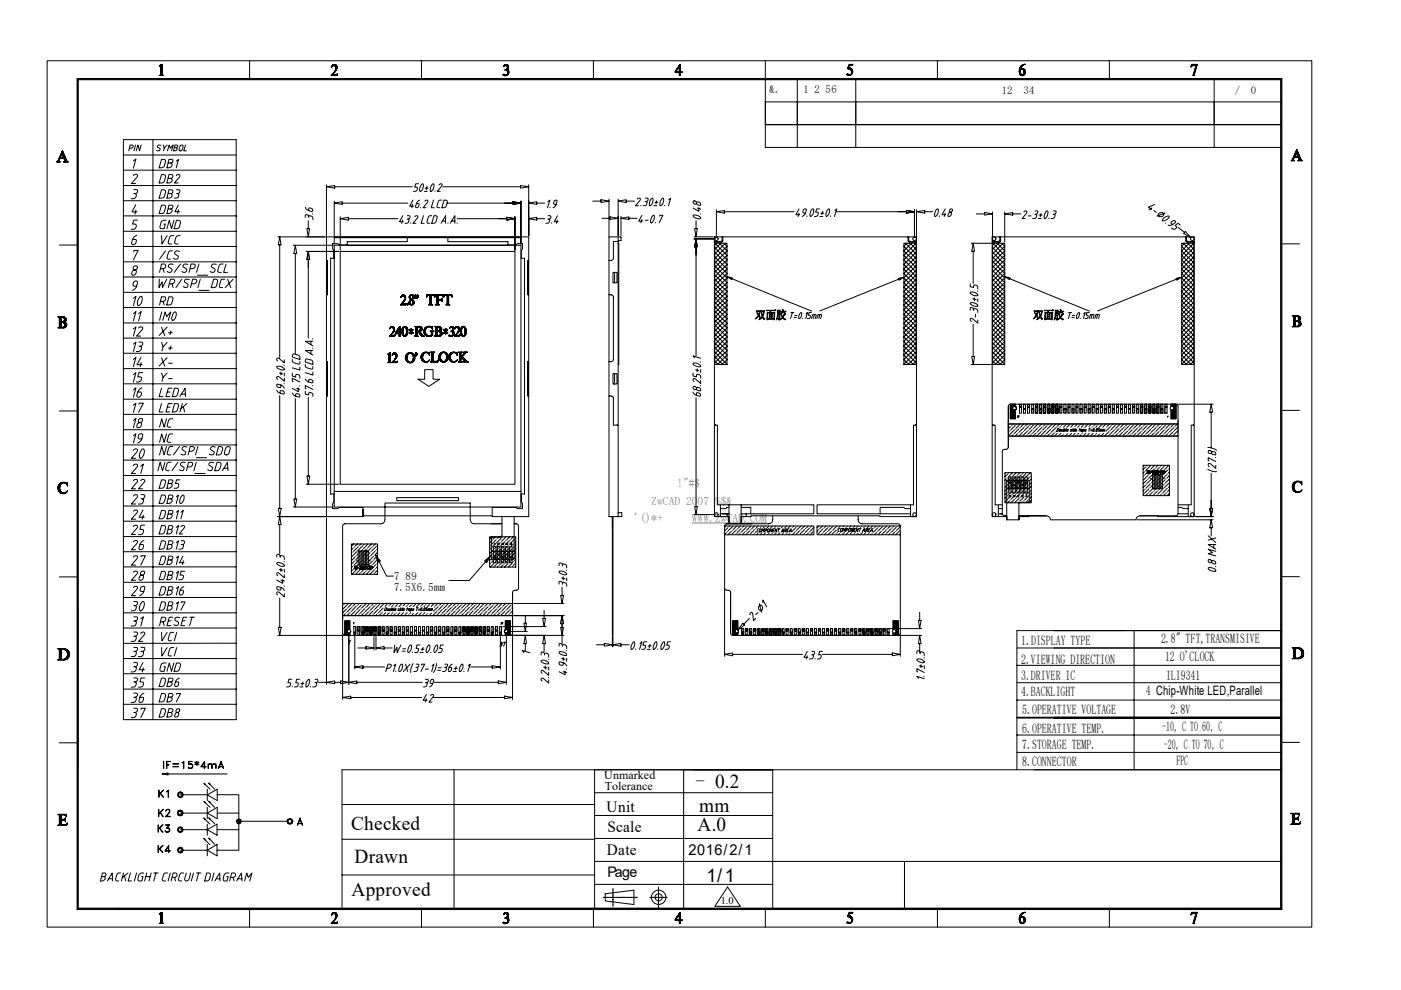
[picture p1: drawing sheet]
<svg xmlns="http://www.w3.org/2000/svg" width="297mm" height="210mm" viewBox="0 0 297 210" stroke-linecap="round" stroke-linejoin="round" font-family="sans-serif">
<defs><g id="words">
<g font-size="4.2">
<text x="148.3" y="172.1">mm</text>
<text x="74.4" y="176">Checked</text>
<text x="147.9" y="176.1">A.0</text>
<text x="75.1" y="183.1">Drawn</text>
<text x="74.5" y="190">Approved</text>
</g>
<text font-size="4.1" x="147.5" y="167">- 0.2</text>
<text font-size="3.9" x="149.8" y="187">1/1</text>
<g font-size="3.3">
<text x="128.6" y="172.1">Unit</text>
<text x="128.8" y="176.5">Scale</text>
<text x="128.7" y="181.2">Date</text>
</g>
<text font-size="3.2" x="146" y="181.3">2016/2/1</text>
<text font-size="3.1" x="128.8" y="186">Page</text>
<g font-size="2.8">
<text x="216.5" y="136.8">1.DISPLAY TYPE</text>
<text x="246.2" y="136.4">2.8&quot; TFT,TRANSMISIVE</text>
<text x="216.5" y="140.7">2.VIEWING DIRECTION</text>
<text x="247" y="140.1">12 O'CLOCK</text>
<text x="216.5" y="144.1">3.DRIVER IC</text>
<text x="216.5" y="147.6">4.BACKLIGHT</text>
<text x="242.9" y="147.4">4 Chip-White LED,Parallel</text>
<text x="247.2" y="144.2">ILI9341</text>
<text x="216.7" y="151.4">5.OPERATIVE VOLTAGE</text>
<text x="216.7" y="155.5">6.OPERATIVE TEMP.</text>
<text x="246.4" y="155">-10, C TO 60, C</text>
<text x="248.2" y="151.4">2.8V</text>
<text x="216.7" y="158.7">7.STORAGE TEMP.</text>
<text x="246.7" y="158.7">-20, C TO 70, C</text>
<text x="216.7" y="162.4">8.CONNECTOR</text>
<text x="249.4" y="162.2">FPC</text>
</g>
<g font-size="2.5" fill="#808080">
<text x="138.1" y="107">ZwCAD 2007</text>
<text x="143.6" y="103.3">!&quot;#$</text>
<text x="151.6" y="107">%$&amp;</text>
<text x="134.4" y="110.7">'()*+</text>
<text x="146.7" y="110.7">WWW.ZwCAD.COM</text>
</g>
<g font-size="2.5">
<text x="128.1" y="165.1">Unmarked</text>
<text x="128.2" y="167.5">Tolerance</text>
</g>
<g font-size="2.4">
<text x="83.6" y="123">7</text>
<text x="83.6" y="125.3">7.5X6.5mm</text>
<text x="86" y="123">89</text>
</g>
<g font-size="2.3">
<text x="163.2" y="19.7">&amp;.</text>
<text x="170.3" y="19.7">1</text>
<text x="172.7" y="19.7">2</text>
<text x="175.1" y="19.7">56</text>
<text x="212.4" y="19.9">12</text>
<text x="217" y="19.9">34</text>
<text x="261.8" y="19.9">/</text>
<text x="265.2" y="19.9">0</text>
</g>
<text font-size="2.2" x="152.8" y="191.7">1.0</text>
</g></defs>
<path d="M146.7 110.9h15.9" fill="none" stroke="#808080" stroke-width=".21"/>
<g fill="none" stroke="#000" stroke-width=".21">
<path d="M10 12.9h268.1v183.7h-268.1zM16.3 16.7h255.5l-.3 .2h-254.9zM16.3 16.7l.3 .2v175.6l-.3 .3zM33.8 16h.8zM33.8 14l.6-.4v2.2M33.8 14h.2M34 13.9h.1l-.3 .1M34 15.9h.4M34 14h.1M34 15.9v.1M34.1 14l-.1 1.9M34.1 15.8h.3"/>
<path d="M34.1 13.9l-.1 .1M34.1 13.8v2M34.2 13.7v2.1M34.3 13.7v2.1M34.4 15.8l.1 .1M34.5 15.9v.1M52.9 12.9v3.9M70.2 16h1.3M70.3 15.9h1.2M70.4 15.8h1.1M70.4 14l-.1 .2M70.4 13.9v.1"/>
<path d="M70.5 13.9v.1M70.5 13.8a.67 .67 0 0 1 .9 .2 .67 .67 0 0 1-.1 .9l-.8 .9h.7l.4-.2-.1 .4h-1.3l.5-.4a1 1 0 0 0 .2-1.7l-.4 .1-.2 .3zM70.6 13.8l-.1 .2M70.6 13.8v.1M70.7 13.9v-.2v.2M70.7 13.7v.2M70.8 13.7v.2M70.9 13.7v.2M71 13.7v.2M71 13.7v.3M71.1 13.7v.3M71.1 15v.2"/>
<path d="M71.1 15l-.1 .2M71.1 15.1l-.7 .7M71.1 15.2l-.6 .6M71.1 13.7v.4M71.1 14.9v.2M71.2 13.7v.5M71.2 14.7v.3M71.2 13.8v1.1M71.3 13.8v1M71.3 13.9v.9M71.4 13.9v.8M71.5 14.2v.3"/>
<path d="M71.5 15.6l-.1 .2M89.4 12.9v3.9M106.7 15.9v.1M106.7 15.8v.1M106.7 15.8h.2M106.7 15.8h.3M106.7 15.9h.4M106.7 16h.6M106.7 15.8h.1M106.7 15.9h.8M106.8 14v.1M106.9 13.9h.1"/>
<path d="M106.9 13.9h.2M106.9 13.9l-.1 .1M107 13.9h.7M107.1 13.8h.6M107.1 13.7h.5M107.2 14.8h-.1l.3 .1M107.3 14.8h-.2M107.3 14.8v.1M107.3 14.7l.1 .2M107.4 13.9l.2 .3M107.4 14.9a.53 .53 0 0 1 .2 .8 .53 .53 0 0 1-.8 0l-.1 .1M107.4 14.7v.2"/>
<path d="M107.4 14.7l-.1 .1M107.4 14.7v.3M107.4 15.9h.1M107.4 13.9h.4M107.4 13.7l.3 .1M107.5 14l.1 .1M107.5 14.6v.4M107.5 15.8h.1M107.5 13.7h-.3l-.3 .2M107.5 14.6l-.1 .1M107.5 15.9l-.7 .1M107.5 15.8h.2"/>
<path d="M107.6 14.4v.7M107.6 15.8l-.1 .1M107.6 14v.6M107.6 14.7v.6M107.6 15.6v.1M107.6 14.3l-.1 .3M107.7 14v.5M107.7 14.8v.9M107.7 14.5l-.2 .2 .2 .2M107.7 13.8v.1M107.7 15.7l-.1 .1M107.7 15.8h-.1"/>
<path d="M107.7 13.9v.5M107.7 14.9v.8M107.7 14.9l.2 .2-.2 .6M107.7 13.9l-.9 .1M107.7 15.7v.1M107.7 14.4v.1M107.8 14l-.1 .4M107.8 15v.6M125.8 12.9v3.9M143.2 15.4h1.4M143.2 15.3h1.4M143.2 15.2h1.4"/>
<path d="M144 14.1v1.1h-.7zM144.1 14v2M144.1 13.9v2.1M144.1 13.8l-.8 1.4M144.1 13.8l-.9 1.4M144.1 13.7l-.9 1.5M144.2 13.7v2.3M144.3 15.2h.3v.2h-.3v.6h-.3v-.6h-.8l.9-1.8h.2v2.4M162.3 12.9v18.4h109.4M169 16.8v14.5M179.6 15.9h.8M179.6 15.7v.1"/>
<path d="M179.6 15.9l.1 .1M179.6 15.8v.1M179.6 15.7l.2 .1M179.6 15.8h.3M179.7 14.5l.8 .1M179.7 14.5h.8M179.7 15.9h.6M179.7 15.7h-.1M179.7 15.7h.1M179.7 14.5l.3-.9h.8l-.1 .3h-.6l-.2 .4a.86 .86 0 0 1 .9 1 .86 .86 0 0 1-1.1 .7M179.7 15.7l.1 .1M179.7 14.4l.7 .1"/>
<path d="M179.7 14.4h.4M179.7 14.4h.6M179.8 15.8h.2M180 14.6h.1M180 14.6h.5M180 14.6l.4 .2M180.1 13.9h.6M180.1 14.7h.5M180.3 14.7h.3M180.3 14.8h.3M180.3 15.8h.2M180.3 15.8h.1"/>
<path d="M180.4 14.8l.1 .2M180.4 14.8h.3M180.4 15.8h-.8M180.5 14.9v.1M180.5 15.7h.1M180.5 15l.1 .3M180.5 14.9l.1 .2M180.6 15.5l-.1 .1M180.6 15.7l-.2 .1M180.6 15.6l-.3 .2M180.6 15.3v.3M180.6 14.9v.7"/>
<path d="M180.7 14.9v.7M180.7 14.9v.6M180.8 13.8h-.7l-.2 .5M180.8 13.7h-.7l-.3 .6M180.8 13.7h-.7l-.3 .6h.2M181.4 16.8v14.5M198.8 12.9v3.9M216.1 14.9v.4M216.2 14.7v.8M216.2 14.5v1.1M216.3 14.3v1.5M216.3 14.2v1.6"/>
<path d="M216.4 14.8a.42 .42 0 0 1 .5-.1 .42 .42 0 0 1 .2 .5v.4a.34 .34 0 0 1-.4 .3 .34 .34 0 0 1-.3-.3zM216.4 14.2v.6M216.4 15.4v.5M216.4 14.1v.5M216.4 15.6v.3h.2M216.4 14.8h.1M216.4 14.7h.1M216.4 14.7h.8M216.5 15.7v.2M216.5 15.9h.5M216.5 14v.5M216.5 14v.3"/>
<path d="M216.5 15.8v.1M216.5 14.6h.5M216.6 13.9l.8-.3-.7 .5-.3 .6a.7 .7 0 0 1 1 .3 .7 .7 0 0 1-.4 1 .89 .89 0 0 1-.9-.4 .89 .89 0 0 1 .1-1zM216.6 13.9v.3M216.6 16h.3M216.6 14.6h.4M216.7 13.8v.3M216.7 13.8v.2M216.8 13.8v.1M216.9 13.7h.2M216.9 14.7l.1 .1M216.9 13.8v.1"/>
<path d="M216.9 15.9h.2M217 14.7v.1M217 13.8h-.2v.1M217 14.7v.2M217 13.7h.2M217 14.7v.3M217 15.8h.1M217.1 15.7l-.1 .1M217.1 14.7v1.1h-.1M217.2 14.7v1.1M217.2 13.6h.1M217.3 14.8v.9"/>
<path d="M217.4 15v.5M235.2 12.9v3.9M252.6 14h.1M252.6 14l-.1 .2M252.6 13.9h.1M252.6 13.8h1.1M252.6 13.9h1.1M252.7 13.8h1M252.7 13.7h1.1M252.7 14l-.1 .1M252.8 13.9l-.1 .1M253.6 13.9l-.7 2.1h.3l.6-2.4h-1.1l-.2 .6 .1-.1"/>
<path d="M253.6 13.9l-.6 2.1M253.7 13.9l-.7 2.1M253.7 13.9l-.6 2.1M257.4 16.8v14.5M271.5 16.9l.3-.2v176.1l-.3-.3zM12.1 34.3h.6zM12.2 34.2l1.1-2.2 1 2.3M12.2 34.2l-.1 .1M12.2 34.2l.5 .1M12.3 34.2h.2M12.4 34.1l.9-2 .8 2M12.5 34.2l.2-.6h.8l.3 .6"/>
<path d="M12.5 34.1h-.2l1-2.1 .8 2.1M12.5 34.2v.1M12.7 33.5h.8M13.1 32.6l.4 .8h-.7zM13.1 32.6h.1M13.1 32.5l.7 1.6M13.2 32.5l.6 1.6M13.2 32.4l.7 1.7M13.2 32.4l.7 1.7-.7-1.7M13.3 32.3l.7 1.8-.7-1.9-.9 1.9M13.6 34.3h.8M13.8 34.2l-.1 .1"/>
<path d="M13.8 34.2h.4M26.2 32.9h23.8M26.2 36.1h23.8M26.2 29.6h23.9v123h-23.9zM26.2 39.3h23.8M27.5 31.4h.5l.2-.2v-.4l-.6-.1-.3 1.3M28.3 34.1l.5-.4-.5 2M28.3 37.2l.4-.3 .5 .2-.1 .3-1.2 1.5h.8M28.7 30.7l-.3 1.3M29.9 30.7l-.3 1.3-.3-1.3-.4 1.3M32.4 29.6v123M34.1 30.8a.43 .43 0 0 0-.5 0 .43 .43 0 0 0-.2 .4l.6 .4-.1 .2-.2 .2-.5-.2"/>
<path d="M34.2 33.8l.9 .1v.4l-.3 1.1-.5 .2h-.6zM34.2 37l.9 .2-.3 1.3-.3 .2-.8 .1zM34.6 30.7l.2 .7 .6-.7M34.8 31.4l-.1 .6M35.5 32l.4-1.3 .2 .7 .6-.7-.3 1.3M35.7 34.6l.8-.1 .1-.6-.8-.1-.4 1.8h.5l.6-.5v-.3l-.3-.2M35.7 37.8l.8-.1 .2-.3-.2-.3-.7-.1-.4 1.8 .6-.1 .5-.3v-.3l-.3-.3M37 31.3l.5-.1 .1-.4-.5-.1-.3 1.3 .6-.1 .1-.4-.2-.2M37.4 34.2l.4-.4-.4 1.8M37.4 37.3l.4-.3 .3 .2-.1 .4-1 1.2h.8M38.2 30.8l.4-.1 .2 .3-.1 .7-.3 .3-.4-.1zM39.3 30.7l-.4 1.3h.6"/>
<path d="M69.2 39.6l1.8-.3v.6zM69.2 39.2v10.8M71 39.6h16.4M88.7 39h-.6l-.2 .7 .6 .1v.3l-.3 .4-.5 .1M89.4 39.1l.2-.1a1.03 1.03 0 0 1-.6 1.5l-.1-.4zM90.1 39.9h.7M90.6 39.5l-.2 .7M91.7 39h.1a1.03 1.03 0 0 1-.5 1.5h-.1a1.79 1.79 0 0 1 .5-1.5zM93.1 39.2l.3-.2 .4 .2-1.1 1.4h.6M93.9 39.6h16.5M110.4 39.3l1.7 .3-1.7 .3zM112.1 39.2v10.8"/>
<path d="M162.3 26.4h109.4M162.3 21.6h109.4M273.8 34.1h.6zM273.9 34h.3M274 33.9l-.1 .2M274 33.9h.2M274 33.9l1-2.1 .8 2.1M274.2 33.9l.8-1.9 .7 1.9M274.2 34l.2-.7h.9l.2 .7M274.2 34l.1 .1M274.4 33.2h.8M274.4 33.3h.8"/>
<path d="M274.8 32.4l.4 .8h-.7zM274.8 32.4h.1M274.9 32.3l.6 1.6-.7-1.6M274.9 31.7l-.9 2.2M274.9 31.7h.1M274.9 32.2l.6 1.7-.6-1.7M275 31.8l.8 2.1-.8-2-.9 2zM275 31.7l1 2.3M275.2 34.1h.9zM275.5 34h.4zM275.5 34l-.1 .1M275.6 33.9l-.7-1.8 .8 1.8"/>
<path d="M276 34v.1M12.6 52h3.9M26.2 45.8h23.8M26.2 42.6h23.8M26.2 49h23.8M26.2 52.3h23.8M26.2 55.5h23.8M26.2 58.7h23.9M28.4 41l.4 .2 .1 .3a.82 .82 0 0 1-1.1 .6M28.4 40.2h.6a.46 .46 0 0 1 .1 .6 .46 .46 0 0 1-.5 .2M28.4 53.4v-.3h.9l-1 2M28.4 56.4a.49 .49 0 0 0-.1 .7 .49 .49 0 0 0 .5 .2 .64 .64 0 0 1-.1 .8 .64 .64 0 0 1-.7 .1 .68 .68 0 0 1 .7-1 .55 .55 0 0 0 .3-.8z"/>
<path d="M28.8 43.4l-.8 1.5h1M28.8 44.5l-.2 .9M29 49.9l-.3 .1a1.6 1.6 0 0 0-.7 1.7l.1 .2a.64 .64 0 0 0 .7-.4 .64 .64 0 0 0-.1-.7h-.5M29.2 46.7h-.8l-.3 .8 .7 .1a.7 .7 0 0 1-.5 1h-.5M33.8 59.2l-.1 1.8 .7-1.2 .1 1.2 .8-1.8M34 57h.6a.5 .5 0 0 0 .5-.4 .5 .5 0 0 0-.3-.6h-.6l-.4 1.8M34.2 40.2l.9 .2-.3 1.3-.3 .3h-.8zM34.2 43.5l.9 .1v.4l-.3 .9-.3 .3-.8 .1zM34.2 50l.1 1.7 1.1-1.7M34.6 57l.2 .8M35.1 53.2l-1.3 1.8M35.2 46.7h-.4l-.6 .3-.3 1.1 .1 .3 .8 .1 .3-1h-.3"/>
<path d="M35.7 41h.8l.1-.6-.2-.2h-.6l-.4 1.8h.5l.4-.2 .2-.5-.3-.3M35.7 44.3l.8-.1 .1-.6-.8-.1-.4 1.8h.5l.4-.3 .2-.5-.3-.2M36.6 53.2h-.6l-.2 .2-.4 1.3 .2 .2 .5 .1M36.7 56.1a.59 .59 0 0 0-.7-.1 .59 .59 0 0 0-.3 .6l.7 .4a.54 .54 0 0 1-.2 .8 .54 .54 0 0 1-.8-.3M36.8 50h-.5l-.3 .1-.4 1.3 .2 .3h.6M36.9 46.7l-.5 1.8-.5-1.8-.5 1.8M37.4 41l.4 .1v.6a.71 .71 0 0 1-.9 .3M37.4 40.2h.6a.45 .45 0 0 1 .1 .5 .45 .45 0 0 1-.4 .3M37.4 46.7h.4a.45 .45 0 0 1 .5 .6l-.4 1-1 .2zM37.8 43.5l-.7 1.4h1M37.8 44.5l-.1 .8M38.1 53.3a.57 .57 0 0 0-.7-.1 .57 .57 0 0 0-.3 .6l.6 .4a.54 .54 0 0 1-.2 .7 .54 .54 0 0 1-.7-.1"/>
<path d="M38.2 50h-.5l-.3 .1-.4 1.3 .2 .3h.6M38.3 56l-1.3 1.8M38.6 59.2l-1.3 1.8M39.8 56.1l-.6-.1-.4 .4 .1 .2 .6 .4a.54 .54 0 0 1-.2 .7 .54 .54 0 0 1-.7-.2M40.1 59.3l-.4-.1a.42 .42 0 0 0-.5 .2 .42 .42 0 0 0 .1 .5l.5 .3a.54 .54 0 0 1-.2 .8 .54 .54 0 0 1-.7-.2M40.3 57a.88 .88 0 0 0 1.1-.4l-.1-.5-.8-.1-.4 1.8M41.9 58.3h2.1M42.2 56l-.5 1.8M42.5 59.2l-.5 1.8M45.3 59.2l.8 .1-.2 1.3-.3 .3-.8 .1zM45.8 56.1l-.4-.1a.43 .43 0 0 0-.5 .2 .43 .43 0 0 0 .1 .5l.5 .3a.54 .54 0 0 1-.2 .7 .54 .54 0 0 1-.7-.2M47.3 56h-.5l-.3 .2-.4 1.3 .3 .2 .5 .1"/>
<path d="M47.7 59.2h-.6l-.2 .2-.4 1.3 .2 .2 .5 .1M47.9 56l-.5 1.8h.8M48.3 59.2l.6 1.8M49.4 59.2l-1.6 1.8M58.9 50.2h10.1M59.3 50.2l.3 1.7h-.6zM59.3 51.9v24M62.2 52h8.4M62.6 52l.3 1.7h-.6zM62.6 53.7v21.3M64.7 44l.3 .4 .4 .2 .6 .2 .3-.1-.1-.4-.5-.2h-.2l-.1 .5M65.1 48.5h.5l-.2 1.7z"/>
<path d="M65.4 53.3l.2 1.7h-.5zM65.4 46.8v1.7M65.4 53.3l.3 1.7h-.6zM65.4 55v16.7M65.4 46.1l.1-.2a.59 .59 0 0 1 .7 0 .59 .59 0 0 1 .1 .7M65.4 45.9a.42 .42 0 0 0-.2-.3 .42 .42 0 0 0-.5 0v.5M66.3 45.4h.1M69.2 55.4h.1M69.2 55.2v7.3M69.3 57.8h.1M69.3 60h.1M69.3 55.2v7.3"/>
<path d="M70.9 43.1l1.7-.3v.5zM70.9 42.6v9.1M70.9 52h39.5v55.5h-39.5zM71.2 50.4v-.2h38.9v.2M71.2 50.3h38.9M71.9 53.3h-7M72.1 46.4l1.8-.3v.6zM72.1 45.9v7.2M72.1 53.3h37.1v49.4h-37.1zM72.6 43.1h13.9M73.6 52h34.1M73.9 46.4h10.5"/>
<path d="M85.4 45.7l-.7 1.3h.8M85.4 46.6l-.2 .7M86.3 46.5h.3a.6 .6 0 0 1-.1 .7 .6 .6 0 0 1-.6 .1M86.4 45.7h.4a.4 .4 0 0 1 .1 .5 .4 .4 0 0 1-.4 .3M86.4 50.4v.8h-12.8v.7h-1.7l-.3-.2h-1.1v1.1l.3 .3v1.7h-.7v49.9h.7v1.8l-.3 .2v1.1h1.1l.3-.2h5.1v1.9v-1.5M87.1 47.3h-.1M87.5 43.3l-.2 .7M87.5 42.4l-.6 1.3h.8M88 45.9a.32 .32 0 0 1 .5-.1 .32 .32 0 0 1-.1 .5l-.9 1h.7M89 42.4l-.4 .3-.3 .4-.2 .6 .2 .3 .3-.1 .3-.5-.1-.2h-.5M89.2 44h.1M89.8 45.7l-.5 1.6h.6"/>
<path d="M90 40.6h.6M90.1 42.6l.3-.2 .3 .2-.1 .4-.9 1h.6M91.5 45.7h-.4l-.2 .2-.4 1.2 .1 .2h.5M91.9 42.4l-.5 1.6h.7M92 45.7l.7 .2v.3l-.4 1-.8 .1zM92.2 40.5v.1M93.5 47.3l1-1.6-.1 1.6M93.7 42.4h-.5l-.2 .2-.4 1.2 .2 .2h.4M93.8 46.9h.6M94.1 42.4l.7 .2v.3l-.3 1-.8 .1zM94.8 43.1h14M95 50.4v.8h12.7v.7h1.7l.3-.2h1.1v1.1l-.3 .3v1.7h.7v49.9h-.7v1.8l.3 .2v1.1h-1.1l-.3-.2h-5v1.9h7.7v-25.5h-.2v-7.3h.2v-14.2h-.2v-7.3h.2v-5h-1.7v.2h-39.5v-.2h-1.7v5h.2v7.3h-.2v14.2h.2v7.3h-.2v25.5h7.8"/>
<path d="M95 47.3h.1M95.5 47.3l.9-1.6v1.6M95.7 46.9h.7M96.9 46.4h10.5M96.9 47.3h.1M107.4 46.1l1.8 .3-1.8 .3zM108.8 42.8l1.6 .3-1.6 .2zM109.2 45.9v7.2M110.4 42.6v9.1M111.9 57.8h.1M111.9 60h.1M112 55.4h.1"/>
<path d="M112 55.2v7.3M112.1 55.2v7.3M112.1 46.4l1.7-.3v.6zM112.1 43.1l1.7-.3v.5zM113.8 46.4h1.7M113.8 43.1h1.7M116.2 46.5h.3v.6l-.3 .2h-.5M116.2 42.8l.4-.4-.5 1.6M116.2 45.7h.5a.42 .42 0 0 1 .1 .5 .42 .42 0 0 1-.4 .3M116.6 44h.1M116.9 47.3h.1M117.9 43.3h-.5l.1-.7 .5-.2 .1 .3a1.42 1.42 0 0 1-.8 1.3"/>
<path d="M118.2 46.6l-.2 .7M118.2 45.7l-.7 1.3h.8M125.7 42.6h1.7M127.4 42.3l1.7 .3-1.7 .3zM127.6 46.3h1.7M129.1 42.2v7.8M129.3 46l1.8 .3-1.8 .2zM130 57.8h.8v2.2h-.8zM130.3 57.8v2.2M131.1 51.2h-1.1v3.6l-.1 .3-.8 .1M131.1 51h.6v-.8h-2.6v59.3h2.7v-.8h-.7M131.1 50.2v39.8"/>
<path d="M131.1 42.6l1.7-.3v.6zM131.1 42.2v7.8M131.2 51.6h-.1h.1v25.7h-.1M131.7 46.3l1.7-.3v.5zM131.7 45.9v4.1M132.8 42.6h1.7M133.4 46.3h1.7M135.1 42.2l.4-.2 .3 .1-.1 .3-1 1.2h.7M135.9 43.5l-.1 .1M136.1 45.6l-.7 1.3h.8M136.1 46.5l-.2 .8M136.8 42.7l.3 .1a.59 .59 0 0 1-.1 .6 .59 .59 0 0 1-.6 .2"/>
<path d="M136.8 46.7h.6M136.8 42h.5a.42 .42 0 0 1 .1 .5 .42 .42 0 0 1-.4 .2M138.2 42.1l.1-.1a1.3 1.3 0 0 1-.5 1.6 1.39 1.39 0 0 1 .4-1.5zM138.3 45.8l.3-.2a1.16 1.16 0 0 1-.6 1.6l-.1-.4zM138.6 43.6h.7M138.9 42.9h.6M139 47.2l-.1 .1M139.2 42.6l-.1 .7M139.9 45.8v-.2h.6l-.8 1.7M140.3 42.1l.2-.1a1.25 1.25 0 0 1-.5 1.6 1.38 1.38 0 0 1 .3-1.5zM140.9 43.5v.1M141.8 42.4l.4-.4-.5 1.6"/>
<path d="M147 45.6a1.15 1.15 0 0 1 1.5 .7v.1a1.43 1.43 0 0 1-1.6-.7zM147.1 42.6a.39 .39 0 0 0 .1 .6 .39 .39 0 0 0 .5-.3l.7 .1 .1 .4a.68 .68 0 0 1-.9-.6zM147.2 50.2h4M147.2 50.6h4.4M147.3 48.5h.5l-.2 1.7zM147.6 50.6l.2 1.7h-.5zM147.6 46.8v1.7M147.6 52.3v23.1M147.8 44.1l.7 .2M148.2 44v.8l-1.3-.7M148.5 45.4h.1M151.5 50.2h1.6l-.1 .9-1.5 .1z"/>
<path d="M151.6 51.6h2.5v25.7h-2.5zM151.6 59.2l2.5 2.6-2.5 2.6M151.6 58.3l2.5 2.5-2.5 2.6M151.6 57.3l2.5 2.6-2.5 2.6M151.6 56.4l2.5 2.5-2.5 2.6M151.6 55.4l2.5 2.6-2.5 2.6M151.6 54.5l2.5 2.5-2.5 2.6M151.6 53.5l2.5 2.6-2.5 2.5M151.6 52.5l2.5 2.6-2.5 2.6M151.6 51.6l2.5 2.5-2.5 2.6M151.6 50.3l.3-.1 .2 .1 .2 .3-.2 .3-.2 .1-.3-.1-.1-.3zM151.6 51.2v.2"/>
<path d="M151.9 44.9l1.7-.3v.6zM151.9 44.5v5.9M151.9 51.6l-.3 .3M152.5 51.6l1.6 1.6-2.5 2.5M152.8 51.6l-1.2 1.2M153.1 50.4h.1M153.5 51.6l.6 .6-2.5 2.6M153.6 44.9h14.8M153.8 51.6l-2.2 2.2M154.1 58.6l1.2 .3-.1 .4zM155.2 59.1l16.9 6.9M169.4 44.3l-.7 1.2h.8"/>
<path d="M169.4 45.2l-.2 .7M170.8 45.2l-.5-.1v-.6l.5-.2 .2 .2a1.55 1.55 0 0 1-.9 1.4M171.1 45.8v.1M172.1 44.4l.3-.1a1.3 1.3 0 0 1-.5 1.6 1.12 1.12 0 0 1 .2-1.5zM173.7 44.3h-.6l-.2 .7h.5l.1 .4-.2 .3-.6 .2M173.8 45.9h.7M174 45.2h.7M174.5 44.8l-.3 .7M175.5 44.4l.2-.1a1.15 1.15 0 0 1-.5 1.6 1.24 1.24 0 0 1 .3-1.5zM176.1 45.8v.1M177 44.6l.4-.3-.5 1.6M177.4 44.9h14.8"/>
<path d="M190.5 59l1.1-.2-1 .6zM190.5 59.2l-16.7 6.7M191.6 51.6h2.6v25.7h-2.6zM192 51.6l2.2 2.2M192.2 44.6l1.7 .3-1.7 .3zM192.3 51.6l-.7 .6 2.6 2.6M192.5 50.4h.2M192.7 50.2h1.6v1l-1.6-.1zM193 51.6l1.2 1.2M193.3 51.6l-1.7 1.6 2.6 2.5M193.6 50.3l.3-.1 .3 .1 .1 .3-.1 .3-.3 .1-.3-.1-.1-.3zM193.9 44.5v5.9"/>
<path d="M193.9 51.6l.3 .3M194.1 51.2v.2M194.2 52.5l-2.6 2.6 2.6 2.6M194.2 59.2l-2.6 2.6 2.6 2.6M194.2 58.3l-2.6 2.5 2.6 2.6M194.2 57.3l-2.6 2.6 2.6 2.6M194.2 56.4l-2.6 2.5 2.6 2.6M194.2 55.4l-2.6 2.6 2.6 2.6M194.2 54.5l-2.6 2.5 2.6 2.6M194.2 53.5l-2.6 2.6 2.6 2.5M194.2 51.6l-2.6 2.5 2.6 2.6M194.3 44.9l1.7-.3v.6z"/>
<path d="M194.3 44.5v5.5M196 44.9h1.7M198.6 44.3h.2a1.3 1.3 0 0 1-.5 1.6 1.46 1.46 0 0 1 .3-1.6zM199.2 45.8l-.1 .1M200.4 44.3l-.7 1.2h.8M200.4 45.2l-.2 .7M201.5 44.4l-.2 .4a.56 .56 0 0 1 .4 .6 .56 .56 0 0 1-.6 .5 .72 .72 0 0 1 .7-1l.1-.5zM205.9 51.6h4.3M206.3 51.6l.3 1.7h-.6zM206.3 53.3v6.8M207 45.4h1.7M208.7 45.1l1.7 .3-1.7 .2z"/>
<path d="M210.4 50.2h1.6l-.1 .9-1.5 .1zM210.4 44.9v6.4M210.4 51.6h2.6v25.7h-2.6zM210.4 59.2l2.6 2.6-2.6 2.6M210.4 58.3l2.6 2.5-2.6 2.6M210.4 57.3l2.6 2.6-2.6 2.6M210.4 56.4l2.6 2.5-2.6 2.6M210.4 55.4l2.6 2.6-2.6 2.6M210.4 54.5l2.6 2.5-2.6 2.6M210.4 53.5l2.6 2.6-2.6 2.5M210.4 52.5l2.6 2.6-2.6 2.6M210.5 50.3l.3-.1 .3 .1v.6l-.3 .1-.3-.1-.1-.3z"/>
<path d="M210.5 51.6l2.5 2.5-2.6 2.6M210.5 51.2v.2M210.8 51.6l-.4 .3M211.4 51.6l1.6 1.6-2.6 2.5M211.7 51.6l-1.3 1.2M212 50.4h.1M212.4 51.6l.6 .6-2.6 2.6M212.7 51.6l-2.3 2.2M213 58.6l1.2 .3-.2 .4zM213 45.4l1.7-.3v.5zM213 44.9v6.4M214.1 59.1l16.9 6.9"/>
<path d="M214.7 45.4h1.8M217.1 44.9l.3-.2 .3 .1-.1 .5-.9 1h.6M218 45.8h.6M219.4 45.4l.4 .2-.1 .5-.2 .2h-.6M219.5 44.7h.4a.42 .42 0 0 1 .1 .5 .42 .42 0 0 1-.4 .2M220.1 46.3h.7M220.3 45.6h.6M220.7 45.3l-.1 .6M221.9 44.8l.2-.1a1.3 1.3 0 0 1-.6 1.6 1.46 1.46 0 0 1 .4-1.5zM222.4 46.2v.1M223.3 45.4l.4 .2-.1 .5-.2 .2h-.6M223.4 44.7h.4a.42 .42 0 0 1 .1 .5 .42 .42 0 0 1-.4 .2"/>
<path d="M244.2 44.1l-.6 .4M244.6 44.6l.6 .5M244.8 43.4l-1.3 .5 .6 .5M245.7 45.3a.52 .52 0 0 1 .7-.3 .52 .52 0 0 1 .2 .7 .58 .58 0 0 1-.6 .3 .58 .58 0 0 1-.4-.6zM246.7 46.3a1.28 1.28 0 0 1 1.2-.4 1.22 1.22 0 0 1-1.5 .8zM247 45.2l-1.7 .6M247.2 47.3h-.1M248.6 47.6l-.3-.2v-.3l.4-.3 .5 .1v.3a1.39 1.39 0 0 1-1.5 .5M249.3 59l1.2-.2-1 .6zM249.4 59.2l-16.7 6.7M249.8 48.2l1.4 1.1M250.2 47.7l-.4-.4-.7 .5 .4 .3a.59 .59 0 0 1-.5 .5 .59 .59 0 0 1-.6-.3"/>
<path d="M250.5 51.6h2.6v25.7h-2.6zM250.9 51.6l2.2 2.2M251.2 51.6l-.7 .6 2.6 2.6M251.3 49.1l1.2 1.3-1.5-.9zM251.4 50.4h.1M251.5 50.2h1.7v1l-1.6-.1zM251.8 51.6l1.3 1.2M252.1 51.6l-1.6 1.6 2.6 2.5M252.5 50.3l.3-.1 .3 .1 .1 .3-.1 .3-.3 .1-.3-.1-.1-.3zM252.8 51.6l.3 .3M253 51.2v.2M253.1 56.4l-2.6 2.5 2.6 2.6"/>
<path d="M253.1 59.2l-2.6 2.6 2.6 2.6M253.1 58.3l-2.6 2.5 2.6 2.6M253.1 57.3l-2.6 2.6 2.6 2.6M253.1 55.4l-2.6 2.6 2.6 2.6M253.1 54.5l-2.6 2.5 2.6 2.6M253.1 53.5l-2.6 2.6 2.6 2.5M253.1 52.5l-2.6 2.6 2.6 2.6M253.1 51.6l-2.6 2.5 2.6 2.6M271.7 51.7h3.8M12.3 69.5h1.4M12.4 67.2l.2 .1-.1 2.1M12.5 69.4h1.3"/>
<path d="M12.6 67.2l1.1 .1M12.6 67.3v2.1M12.7 67.3v2.1zM12.7 67.3v2.1M12.8 67.3v2.1M12.9 67.3v2.1M13 68.4a.56 .56 0 0 1 .7 .3 .56 .56 0 0 1-.3 .7h-.4zM13 68.3h.8M13 68.3v.1M13.3 67.2h.2M13.3 67.2h-1h1.2M13.4 68.2h.4"/>
<path d="M13.4 68.4h.4M13.4 69.4h.5M13.4 67.3h.4M13.5 68.4h.4M13.5 68.5h.4M13.5 67.4h.3M13.5 67.4l.2 .3-.2 .4M13.5 67.2l.4 .2M13.5 68.1v.1M13.6 67.4l-.6-.1v.9l.5-.1M13.6 69.3h.4M13.6 67.4v.1"/>
<path d="M13.6 68.1v.1M13.6 68v.2M13.6 68.5v.1M13.7 67.4v.3M13.7 67.9v.3M13.7 68.5v.1M13.7 69.2h.1M13.7 67.4v.8M13.7 69.1v.1M13.8 67.4v.8M13.8 68.5v.7M13.8 67.4v.8h-.3"/>
<path d="M13.9 67.4v.8M13.9 68.5v.7M13.9 68.5v.7v-.7M13.9 67.4l.1 .5M13.9 67.4v.7M14 67.5v.5M14 68.5v.7M14 69.3l-.5 .1M14 68l-.3 .3a.62 .62 0 0 1 .5 .7 .62 .62 0 0 1-.7 .5h-1.2l.2-.1M14.1 68.6v.5M14.1 68.7v.4M14.1 68.8v.2"/>
<path d="M26.2 68.5h23.9M26.2 74.9h23.8M26.2 62h23.9M26.2 65.2h23.8M26.2 71.7h23.9M26.2 78.2h23.9M28.3 63.3l.5-.5-.5 2M28.3 66.5l.5-.4-.5 1.9M28.3 69.7l.5-.4-.5 2M28.3 73l.5-.5-.5 2M28.3 76.2l.5-.5-.5 2M28.3 79.4l.5-.4-.5 2"/>
<path d="M29 60.7l-.7-.1v-.7a.51 .51 0 0 1 .9-.1v.1a1.66 1.66 0 0 1-1.1 1.7M29.4 66.5l.5-.4-.5 1.9M29.4 69.6l.2-.2a.45 .45 0 0 1 .7 .1l-.2 .4-1.1 1.4h.8M29.5 73.4l.4 .1 .1 .3a.81 .81 0 0 1-1.1 .7M29.5 72.5h.6a.49 .49 0 0 1 .1 .6 .49 .49 0 0 1-.5 .3M29.6 63l.4-.2a1.45 1.45 0 0 1-.7 2 1.37 1.37 0 0 1 .3-1.8zM29.9 75.7l-.9 1.6h1.1M29.9 76.8l-.2 .9M30.3 79h-.8l-.3 .9 .7 .1a.73 .73 0 0 1-.5 1h-.5M34 63.9h.6a.5 .5 0 0 0 .5-.4 .5 .5 0 0 0-.3-.6h-.6l-.4 1.8M34.2 72.6l.4 .9 .8-.9M34.2 79.1l.4 .9 .8-.9"/>
<path d="M34.2 69.4l.7 1.7M34.2 75.8l.7 1.8M34.3 66.1l-.5 1.8M34.5 67.9l.5-1.8 .3 1 .9-1-.5 1.8M34.6 63.9l.2 .8M34.6 73.5l-.3 .9M34.6 80l-.3 .9M35.4 69.4l-1.7 1.7M35.4 75.8l-1.7 1.8M35.7 70.5h.8M35.7 73.8h.8M35.7 77h.8"/>
<path d="M35.8 62.9l.7 .1 .2 .4-.4 1.1-1 .2zM35.9 60.2h.6a.5 .5 0 0 0 .5-.4 .5 .5 0 0 0-.3-.6h-.5l-.5 1.8M36.2 70.2l-.2 .8M36.2 73.4l-.2 .8M36.5 60.2l.2 .8M37 66.2l.1-.1a1.18 1.18 0 0 1-.3 1.8h-.2a1.52 1.52 0 0 1 .4-1.7zM40.6 60.2h.6l.3-.2a.41 .41 0 0 0 0-.8h-.6l-.5 1.8M42.2 61.6h2.1M58.7 77.7a1.16 1.16 0 0 1 1.5 .7 1.43 1.43 0 0 1-1.5-.7zM59.2 79.1l.7 .2M59.6 78.9v.6M60.2 77.4l.1 .1"/>
<path d="M60.3 76.3v.6l-1.1-.9-.4-.1-.1 .3 .2 .4M60.3 79.1v.6M62 79.1v.6l.7 .2 .1-.5h.3l.4 .3 .1 .5M62 76.2v.4l.2 .2 1.1 .4 .2-.1 .1-.5M62.1 75.1l1.3 .3 .2 .8-1.6-.5zM63.6 77.8v.7l-1.6-.5M64.7 77.3v.4l.2 .2 1.2 .4 .2-.3v-.3M64.9 76.1l1.3 .3 .1 .9-1.6-.5zM65.9 72.4v.6M65.9 74.4v.6M66.3 73.8h.1M66.3 71.8v.1"/>
<path d="M66.3 78.9v.6l-1.6-.5M66.3 74.3h-1.6l1.6 1M66.3 72.4h-1.6l1.6 .9M69.2 76.7v7.3M69.2 76.8h.1M69.2 62.3h.1M69.3 76.7v7.3M69.3 79.2h.1M82.3 76.8l.7 .1zM82.4 75l-.1 .1M82.4 75l.1 1.8M82.4 75.1h.1"/>
<path d="M82.5 76.7h.2M82.5 76.8h-.1M82.5 76.8h.2M82.5 76.8h.3M82.5 75h-.1M82.5 74.9l-.2 .2M82.5 74.9v1.8M82.6 71.3h1.1M82.6 74.9v1.8M82.7 74.8v1.9M82.7 74.8l-.4 .3M82.7 69.5v.2"/>
<path d="M82.7 71.1h1M82.7 76.7l.1 .1M82.8 69.4v.2M82.8 76.8h.1M82.8 69.4v.1M82.8 69.4a.62 .62 0 0 1 .9 .2 .62 .62 0 0 1-.3 .8l-.6 .7 1-.1-.1 .3h-1.2l.4-.4a.9 .9 0 0 0 .3-1.5l-.4 .1-.2 .3zM82.8 69.3v.2M82.9 69.3v.1M83 69.4v-.1v.1M83.1 69.2v.2M83.1 76.8h1.1M83.2 76.8h1"/>
<path d="M83.2 69.2v.2M83.2 75.1l-.1 .2M83.3 69.2v.3M83.3 75a.59 .59 0 0 1 .8 .1 .59 .59 0 0 1-.1 .8l-.6 .8h.6l.3-.1-.1 .3h-1.1l.3-.4a.9 .9 0 0 0 .3-1.5l-.3 .1-.3 .3zM83.3 75v.2M83.3 70.5l-.1 .1M83.3 70.5l-.5 .6M83.3 69.3v.2M83.3 70.4l-.5 .7M83.3 74.9v.2M83.4 69.3v.3M83.4 70.2v.3"/>
<path d="M83.4 74.9v.2M83.4 70.1v.3M83.4 69.3v.4M83.4 74.9v.1M83.5 70.3v-.9v.9M83.5 74.9v.1M83.5 69.4v.8M83.6 69.4v.8M83.6 74.8v.2M83.7 71.2h-1h1M83.7 69.7v.2M83.7 74.8v.2"/>
<path d="M83.7 71l-.1 .1M83.7 71v.1M83.7 74.8v.3M83.8 74.9v.2M83.8 76.1l-.5 .6 .5-.7-.1 .2M83.8 76v.1M83.9 70.8h1.2M83.9 70.7h1.2M83.9 70.6h1.2M83.9 74.9v.3M83.9 75.9v.2M83.9 70.5l.8-1.1-.8 1.1"/>
<path d="M83.9 75.8v.2M83.9 74.9v1.1M84 74.9v1M84.1 75v.7M84.1 75.1v.6M84.2 75.2v.4M84.2 76.6v.1M84.2 76.6v.1h-1M84.6 69.6v.9h-.7zM84.7 69.5v1.8M84.7 69.2h.1v1.3h.3v.3h-.3v.5h-.2v-.5h-.8v-.3zM84.7 69.4v1.9"/>
<path d="M84.7 69.3l-.8 1.2M84.8 69.2v2.1zM84.8 69.2v2.1M84.9 64.6h1.1M85 64.6h1M85 64.5h1M85.1 62.9l-.1 .1M85.1 64.4l.5-.5-.5 .5h1M85.1 62.7v.1M85.2 62.7v.1M85.3 62.6h.1a.59 .59 0 0 1 .7 .3 .59 .59 0 0 1-.2 .7l-.7 .8 .9-.1-.1 .4h-1.1l.7-.9a.54 .54 0 0 0 .2-.7 .54 .54 0 0 0-.5-.3l-.3 .3zM85.3 62.6v.2"/>
<path d="M85.3 69.7v1.1M85.3 69.6v1.3M85.4 62.6v.2M85.4 69.5v1.5M85.4 69.4v1.7M85.4 71.1l.2 .2M85.5 62.6v.2M85.5 70.7v.4h.1M85.5 69.7v.9l.1 .5M85.5 71.2h.2M85.6 62.6v.2M85.6 69.4v.2"/>
<path d="M85.6 70.9v.2M85.6 69.3h.4M85.6 69.3l-.3 .4a1.49 1.49 0 0 0 .1 1.4M85.6 71.3h.4M85.6 71.2h.4M85.6 63.8v.1M85.6 69.4h.1M85.6 71.1h.1M85.6 69.2h.4M85.6 71.1l.2 .1M85.7 62.6v.4M85.7 63.6v.3"/>
<path d="M85.7 69.3l-.2 .1v.4M85.8 62.6v.4M85.8 63.5v.2M85.8 62.7v1M85.8 69.3l-.3 .4M85.9 62.7v.9M85.9 69.3h.1M85.9 71.2h.1M85.9 69.3l.2 .2M85.9 71.2h.2h-.1M85.9 69.3l.2 .1M86 63v.3"/>
<path d="M86 75.6v.5M86 69.2l-.4 .1M86 69.2v.1M86 75.5v.7M86 69.4l.1 .3M86 71.1h.1M86 69.3l.1 .1M86.1 64.4h-.1M86.1 71l-.2 .2M86.1 64.3l-.1 .1M86.1 75.2v1.2M86.1 70.9v.1"/>
<path d="M86.1 75.2v1.3M86.1 70.7v.4h-.1M86.1 69.4l.1 .7M86.1 69.4l.3 .3M86.2 75.2v1.4M86.2 70.4l-.1 .6M86.2 69.4v1.7M86.2 75.1v1.5M86.2 69.5v1.5M86.3 64.4h.2v.2h-.2zM86.3 64.4v.3M86.3 69.5v1.5"/>
<path d="M86.3 75v1.6M86.4 75v.5M86.4 76.2v.5M86.4 64.4v.3M86.4 69.8v1M86.4 69.7v.9M86.4 70.8l-.4 .5M86.4 74.9v.4M86.4 76.4v.3M86.4 69.9v.7M86.4 70.6v.2M86.4 76.7h.3"/>
<path d="M86.4 74.9v.3M86.4 76.5v.3h.3M86.5 76.5v.2M86.5 76.8h.3M86.5 64.4v.2M86.5 75.2a.71 .71 0 0 1 .9-.1 .71 .71 0 0 1 .2 .9 .65 .65 0 0 1-.6 .8 .65 .65 0 0 1-.7-.8zM86.5 75v.1M86.5 74.9h.2M86.5 75h.2M86.6 76.6h.1M86.6 74.9h.8M86.6 76.8h.8"/>
<path d="M86.7 74.8h.5M86.7 69.9l.9 .7M86.7 70.6l.9-.7-.8 .8M86.8 62.9l.1 .4M86.8 63.9v.5M86.8 74.9h-.3v.3M86.8 69.8l.8 .8-.8-.8M86.8 62.8v.4M86.8 63.9l-.1 .4 .3 .3M86.8 69.8l.3 .3v-.4h.1v.4l.3-.3 .1 .1-.3 .3 .3 .4-.1 .1-.3-.3v.4h-.1v-.4l-.3 .3-.1-.1 .4-.4-.4-.3M86.8 69.8l-.1 .1M86.9 62.7v.6"/>
<path d="M86.9 63.9v.5M86.9 63.3l.2 .2M86.9 62.6l.1 .8M86.9 62.6l-.1 .5M87 62.6h.5v.5M87 63.7v.8M87 62.6h-.1M87 62.9v.1M87 64.6h.5M87 62.6v.2M87 63v.4M87 63.7v.2"/>
<path d="M87 64.4v.1M87 63.7l-.2 .2M87 63v.1M87 62.6v.1M87 63.1v.4M87 63.6v.2M87 63.1l.1 .2M87.1 62.5h.4l.3 .3-.1 .4-.3 .3 .2 .2M87.1 64.6h.4M87.1 62.5h.4M87.1 62.6v.1M87.1 63.2v.3"/>
<path d="M87.1 63.6v.1M87.1 64.5h.1M87.1 63.6l-.1 .1M87.1 62.5l-.1 .1M87.1 63.5v.1M87.1 63.3v.4M87.1 63.3h.1M87.1 74.9h.3M87.1 69.7v1.1M87.1 76.8h.4M87.2 62.6l-.2 .2M87.2 63.3v.3l.4 .6"/>
<path d="M87.2 63.3l.2 .1M87.2 74.9h.2M87.2 69.7v1.1M87.2 76.8h.3M87.2 63.4v.2a.55 .55 0 0 0-.1 .9h.3l.2-.2M87.2 75h.1M87.3 63.4v.3M87.3 75h.1M87.4 63.4v.4M87.4 62.6l.1 .1M87.4 75.1h.1M87.4 76.8l-.6 .1"/>
<path d="M87.4 76.8h.1a1.2 1.2 0 0 0 .5-1.2 1.05 1.05 0 0 0-1.2-.8 1.05 1.05 0 0 0-.9 1.2 1.05 1.05 0 0 0 1.1 .9M87.4 76.6h.1M87.4 64.5h.1M87.4 74.9v.2M87.4 76.6v.1M87.5 62.6v.1M87.5 63.6v.3M87.5 76.5v.2h-.3M87.5 63.3v.1M87.5 74.9v.3M87.5 63.3l-.1 .5M87.5 74.9v.4"/>
<path d="M87.5 76.4v.4M87.5 63.6l.1 .5M87.5 64.6h.1M87.5 63.2v.1M87.5 75l.1 .5M87.6 63l-.1 .3M87.6 64.4v.1M87.6 64.5l-.1 .1M87.6 76.2l-.1 .5M87.6 69.9l-.8 .8M87.6 62.6v.7M87.6 63.7v.8"/>
<path d="M87.6 63.7l.1 .1M87.6 75v.7M87.6 75.9v.7M87.7 62.7v.5M87.7 63.8v.7M87.7 64.5h-.1M87.7 75.1v1.5M87.7 62.8v.3M87.7 63.8v.6M87.7 63.8l.1 .2M87.8 63.9v.5M87.8 75.2v1.3"/>
<path d="M87.8 64.3l-.1 .2M87.8 75.3v1.1M87.9 75.4v.9M87.9 62.6v.2M87.9 75.5v.7M88 62.6a.3 .3 0 0 1 .3 .3 .3 .3 0 0 1-.4 .3l.2-.3-.2-.2zM88 62.6v.2M88 69.2h1.1M88.1 62.6v.2M88.1 63.1l-.2 .1M88.1 71.2v.1M88.1 69.3v.1"/>
<path d="M88.1 62.6v.2zM88.1 63v.1M88.1 74.9v.2M88.1 69.3l1.2 .1M88.1 69.4v1.8M88.1 69.3l.1 .1M88.2 62.6v.4M88.2 69.3v1.9M88.2 71.1l-.1 .1M88.2 74.8v.3M88.2 75.5h.1M88.2 74.8l-.1 .2 .1 .1"/>
<path d="M88.2 75.4l-.1 .1M88.2 74.8h.1M88.2 75.1h.1M88.3 69.3v1.9zM88.3 74.8v.3zM88.3 75.3v.1M88.3 69.3v1.9M88.3 74.9v.5M88.3 74.8l.1 .1M88.3 75.2l-.1 .2M88.3 74.9v.4M88.4 69.3v1.9"/>
<path d="M88.4 62.6v.2M88.4 74.9v.4l-.2 .2M88.4 74.9v.1M88.4 70.3h.6l.7 1h.2M88.4 71.1l.1 .1M88.4 70.2h.7M88.4 75.1v.1M88.4 62.6v.2zM88.5 62.6v.2M88.5 62.5l-.2 .2 .2 .2M88.5 62.5h.1M88.5 62.9h.1"/>
<path d="M88.5 62.5l.1 .1M88.5 63.1l-.2 .1M88.5 69.3v.9M88.6 62.6h.1M88.6 63l-.1 .1M88.6 62.6v.2M88.6 63v.1M88.6 62.8l-.1 .1M88.6 62.9v.1M88.6 62.6v.5M88.6 62.6l.1 .4M88.6 70.3l.9 1-.8-1"/>
<path d="M88.7 62.9l-.4 .3M88.8 70.3l.8 1M88.8 69.3l.1 .1M88.9 69.4l.2 .1M88.9 70.3l.7 1M88.9 70.1h.2M89 70l-.3 .2M89 70.1h.1M89 69.4l.1 .1M89.1 70v.2h-.7M89.1 69.9l-.1 .1M89.1 69.5v.1"/>
<path d="M89.1 70l-.1 .1M89.1 69.9h.1M89.1 69.4v.8M89.2 69.4v.8M89.2 69.3l-1.3-.1h.8a.57 .57 0 0 1 .8 .4 .57 .57 0 0 1-.5 .7l.6 .8 .4 .2h-.6l-.8-1h-.1v.9l.2 .1h-.8h.7M89.2 69.4v.8zM89.3 69.4l-.1 .8M89.3 75.5v.5M89.3 69.4v.7M89.3 75.4v.7M89.4 69.4v.7M89.4 75.3v.9"/>
<path d="M89.4 69.4v.6M89.4 76.3l.4 .4 .3 .1M89.4 75.2v1.1M89.5 69.6v.3M89.5 75.1v1.3M89.5 75v1.5M89.6 75v1.5M89.6 74.9v.7M89.6 75.9v.6M89.7 74.9l.4-.3 1 .1v.7l-.2-.4-.3-.2-.6 .1-.4 .6 .1 .6a.74 .74 0 0 0 .9 .5M89.7 74.9l-.4 .6 .1 .8M89.7 76.1v.5h.3"/>
<path d="M89.7 71.2l.2 .1M89.7 74.9h.2M89.7 75.1v.1M89.7 76.6h.3M89.7 76.4h.1M89.7 76.3h.1M89.7 76.6h.4M89.8 75h.1M89.8 75l-.1 .1M89.8 76.5h-.1M89.8 76.7h.9M89.8 74.8h.4"/>
<path d="M89.9 69.9v.8M90 69.8v1M90 74.7h.7M90 69.7v1.1M90 69.7v1.2M90 78.4h1.8v2h1.4l-2.3 1.5-2.3-1.5h1.4zM90 74.8l-.3 .1v.4M90.1 74.7h.5M90.1 69.5v1.5M90.1 76.8h.3M90.2 69.5v1.5M90.2 69.5v.4"/>
<path d="M90.2 70.5v.6M90.3 69.4v.4M90.3 70.7v.4M90.3 70.8v.4M90.3 69.4v.3M90.4 69.4v.2M90.4 70.9v.3M90.4 69.3v.2M90.4 71v.2M90.5 69.4h.1M90.5 71v.2M90.5 62.6h1.7z"/>
<path d="M90.5 62.6h1.7M90.5 62.7h.2M90.5 62.7h.1M90.5 62.8h.1M90.5 74.8h.3M90.5 71.1h.2M90.5 71.2h.3M90.6 69.3h.8M90.6 62.8l-.1 .2M90.6 69.4h-.1h.2M90.6 71.1l-.1 .1h.9M90.6 71.3h.6"/>
<path d="M90.6 76.6h.2M90.7 69.2h.6M90.7 74.8h.1M90.8 69.3h-.3v.2M90.8 69.2h.3M90.8 74.9h.1M90.9 74.8v.2M91 74.8v.3M91 64.6h.7M91 74.8v.4M91.1 74.7v.6M91.1 64.6l-.2 .1h.8l-.1-.1"/>
<path d="M91.1 76.3l-.5 .3M91.1 76.3l-.4 .4-.6 .1M91.1 64.6h.5M91.1 76.3l-.4 .3M91.1 69.3h.3M91.1 64.5h.4M91.1 64.5v.1M91.2 64.5v-1.8h-.5l-.3 .3 .1-.5h1.7v.5l-.2-.3h-.5v1.8M91.2 64.4l-.1 .1M91.2 70.2h.8zM91.2 71.2h.2M91.2 62.7v1.8"/>
<path d="M91.3 69.4h.1M91.3 62.7v1.8M91.3 70.2h.1M91.3 71.1h.1M91.4 69.4l.1 .1M91.4 69.4l-.5-.1-.5 .2-.2 .5 .1 .8 .4 .4 .7-.1v-.9M91.4 62.7v1.8M91.4 70.2v.1M91.4 71.1h.1M91.4 69.4h.1M91.4 62.7v1.8zM91.4 74.7l.7-.1h-.8l.2 .2v1.8l-.2 .2h1.5l.2-.6-.4 .4h-.7v-.1"/>
<path d="M91.4 76.7h1.4M91.5 70.2v1zM91.5 69.5l.2 .3M91.5 69.3v.2M91.5 64.4v.1M91.5 74.7h.4M91.5 69.4v.1M91.5 70.2v1M91.5 76.6h1.3M91.5 64.5l.1 .1M91.6 69.3v.3M91.6 70.2v1"/>
<path d="M91.6 74.9h.2M91.6 74.8v1.8M91.7 69.3v.4M91.7 70.2v.9M91.7 74.8v1.8M91.7 69.2v.6v-.6l-.1 .1-.5-.1a1.13 1.13 0 0 0-1.1 .4 1.08 1.08 0 0 0 .6 1.7l1.1-.2M91.7 74.8v1.8zM91.7 70.2v.2M91.7 70.4v.7M91.8 74.8v1.8M91.8 70.2v.1M91.8 70.2l-.1 .2"/>
<path d="M91.9 76.5l-.4 .1M91.9 74.7v1.8M91.9 70.2h-.1M91.9 74.7h.1M91.9 62.7h.3M92 62.7h.2M92.1 62.8h.1M92.1 71.3h1.1M92.1 62.8l.1 .2M92.2 69.3l-.1-.1 1.2 .1M92.2 69.2l1.1 .1M92.3 69.3l-.1 1.9"/>
<path d="M92.4 69.3v1.9zM92.4 69.3v1.9M92.5 69.3v1.9M92.5 62.6v1.9M92.5 64.5v.1M92.5 76.6h.4M92.6 62.6v1.9zM92.6 64.4l-.1 .1M92.6 69.3v1.9M92.6 69.3v1.9zM92.7 62.6v1.9M92.7 70.3h.3a.45 .45 0 0 1 .4 .4 .45 .45 0 0 1-.4 .5h-.3z"/>
<path d="M92.7 70.3h.1M92.7 70.2h.7M92.7 76.6h.2M92.7 69.2h.3M92.8 62.6v1.9M92.8 76.5h.1M92.9 64.4l.2 .3h-.8l.7-.1M92.9 62.6v.9l.7-.1M92.9 63.5h.7M92.9 63.6h.7M92.9 76.4l-.1 .1M92.9 64.6h-.5"/>
<path d="M93 76.3l-.2 .2M93 69.3l.4 .1M93 75.5v.4M93 70.3h.4M93.1 75.3v.7M93.1 71.2h.4M93.1 75.2v1M93.1 69.4h.4l-.1 .7M93.1 70.1h.4M93.1 70.3h.4M93.2 75.2v1.1M93.2 70.1l-.5 .1"/>
<path d="M93.2 69.4l.1 .2-.1 .5M93.2 69.4l-.5-.1v.9M93.2 70.4h.4v.6M93.2 71.1h.3M93.2 69.4h.1M93.2 71.1h.4M93.2 69.4l.1 .2M93.3 75v1.4M93.3 70.4v.1M93.3 69.9l-.1 .2M93.3 69.3l.2 .1M93.3 69.4v.3"/>
<path d="M93.3 69.8v.3M93.3 71h.1M93.3 74.9v1.6M93.3 69.4v.7M93.4 74.9v.7M93.4 75.8v.7M93.4 70.1v-.7v.7M93.4 71.2l-1.2 .1M93.4 70.4v.6M93.4 76l.1 .6M93.4 70.2h-.7M93.5 74.8l-.1 .6"/>
<path d="M93.5 74.8v.4M93.5 76.3v.3M93.5 69.4v.7M93.5 70.4v.6M93.5 69.4l.1 .1M93.6 74.8v.2M93.6 76.4v.1M93.6 76.6h.3M93.6 76.6h.1M93.6 63.6h-.7v.9M93.6 63.5v.1M93.6 69.5v.2"/>
<path d="M93.6 69.5v.5M93.6 74.7v.3M93.6 74.9h.1M93.6 74.8h.3M93.6 63.4l.1-.2v.7v-.2l-.3-.1M93.6 63.4v.2M93.6 69.9l-.3 .3a.56 .56 0 0 1 .4 .6 .56 .56 0 0 1-.5 .5h-1.1l.1-.1M93.6 69.6v.3M93.6 70.4v.6M93.6 76.5h.1M93.6 74.7h.8M93.6 74.9a.63 .63 0 0 1 .8-.1 .63 .63 0 0 1 .3 .7v.4a.66 .66 0 0 1-.7 .8 .66 .66 0 0 1-.6-.8v-.6z"/>
<path d="M93.6 76.7h.8M93.6 62.6l.4 .1M93.6 69.7v.2M93.6 70.5v.5M93.7 63.3v.4M93.7 74.7h.7M93.7 70.6v.2M93.8 76.6h-.2h.2M93.8 74.8l-.2 .1M93.8 62.7h.2M93.9 74.6h.4M93.9 76.8h.3"/>
<path d="M93.9 62.8h.1M94 62.6l-1.7-.1h1.7v.5l-.1-.3M94 62.8v.2M94.1 69.9l.8 .7M94.1 62.6h1.7zM94.1 62.6h1.7M94.1 62.7h.3M94.1 62.7h.2M94.1 62.8h.1M94.1 69.8l.8 .8-.8-.8M94.1 69.8l.3 .3v-.4h.2v.4l.2-.3 .2 .1-.4 .3 .4 .4-.2 .1-.2-.3v.4h-.2v-.4l-.3 .3v-.1l.3-.4-.3-.3M94.1 69.8v.1"/>
<path d="M94.2 74.8h.3h-.2M94.2 62.8l-.1 .2M94.2 76.6h.3M94.3 76.6h.2M94.3 74.8h.2M94.4 74.9h.1M94.4 76.6h.1M94.4 76.5h.1M94.4 69.7v1.1M94.5 74.7v.3M94.5 69.7v1.1M94.5 76.4v.1"/>
<path d="M94.5 64.6l.9 .1zM94.5 69.7v1.1zM94.6 74.8v.3M94.6 76.3v.3M94.6 74.8v.4M94.7 74.8v.6M94.7 64.6h.6M94.7 76v.6M94.7 74.9v1.6M94.8 75v1.4M94.8 64.5h.4M94.8 64.5l-.1 .1"/>
<path d="M94.8 64.5v-1.8h-.4l-.3 .3v-.5h1.7v.5l-.1-.3h-.6l.1 1.8M94.8 64.4v.1M94.9 75.1v1.2M94.9 62.7v1.8M94.9 69.9l-.8 .7M94.9 75.2v1.1M94.9 69.9l-.8 .8M95 75.3v.7M95 62.7v1.8M95 62.7v1.8zM95 75.5v.4M95.1 62.7v1.8"/>
<path d="M95.1 64.4v.1M95.2 75.5v.5M95.2 64.5v.1M95.2 75.4v.7M95.2 71.1h.3M95.2 71.2h.7M95.2 71.2h.3M95.2 75.3v.9M95.3 75.2v1.1M95.4 75.1v1.3M95.4 69.5h.1M95.4 69.5l-.1 .1"/>
<path d="M95.4 75v1.5M95.4 71.1h-.2v.1M95.4 69.4h.1M95.5 75v1.5M95.5 69.4h.6M95.5 74.9v.7M95.5 75.9v.6M95.5 74.9a1.05 1.05 0 0 0-.3 1.1 1.05 1.05 0 0 0 .8 .8M95.5 76.1l.1 .5h.3M95.6 76.3h.1M95.6 74.9h.2M95.6 76.6h.2"/>
<path d="M95.6 76.4h.1M95.6 62.7h.2M95.6 69.3h.4M95.6 70.2h.1M95.6 75.1v.1M95.6 76.6h.4M95.7 75h.1M95.7 76.7h.9M95.7 75l-.1 .1M95.7 74.8h.4M95.7 62.7h.1M95.7 76.5h-.1"/>
<path d="M95.7 70.2v.1M95.8 62.8h.1M95.8 62.8v.2M95.8 74.7h.8M95.8 70.2v.1M95.8 69.4h.3M95.8 70.1v.2M95.9 74.9l.6-.1 .4 .6v-.7l-.9-.1-.5 .3M95.9 74.9l-.4 .4v.7l.2 .5 .3 .1M95.9 74.8l-.3 .1-.1 .4M95.9 71.2h.1M95.9 70.1v.3"/>
<path d="M95.9 69.5h.3v.3M95.9 74.7h.6M95.9 71.1h.1M96 70.2v.3M96 71.1h.1M96 69.5v.6M96 76.6a.82 .82 0 0 0 .9-.3l-.4 .4-.5 .1M96 76.8h.3M96 70.5v-.3v.4M96.1 70.2l-.1-.1a.46 .46 0 0 0 .1-.8 .46 .46 0 0 0-.8 .4l.1-.1a.33 .33 0 0 1 .3-.2 .33 .33 0 0 1 .3 .3l-.1 .4-.4 .2a.45 .45 0 0 1 .6 .5 .45 .45 0 0 1-.7 .3h-.2M96.1 70.2v.8M96.1 70.2v.1"/>
<path d="M96.1 69.5v.5M96.1 70.2v.8h-.1M96.1 71.1l-.3 .2-.6-.1M96.1 69.5v.4M96.1 70.3l.2 .2-.2 .5M96.1 70.3v.7M96.1 71v.1M96.2 70.3v.7M96.4 74.8h.3v.1M96.4 71.2h1.1M96.5 76.6h.1M96.5 71.1h1"/>
<path d="M96.5 69.4v.2M96.5 69.5l-.1 .2M96.6 74.8h.1M96.6 69.4a.59 .59 0 0 1 .8 .1 .59 .59 0 0 1-.1 .8l-.7 .8 1-.1-.2 .3h-1l.7-.9a.5 .5 0 0 0 .1-.6 .5 .5 0 0 0-.6-.3l-.2 .3zM96.6 69.4v.1M96.6 69.3v.2M96.7 69.3v.1v-.1M96.7 69.3v.1M96.8 74.8v.2M96.8 69.3v.1M96.9 74.8v.3M96.9 69.2v.2"/>
<path d="M96.9 74.7v.6M96.9 76.3l-.3 .3M96.9 69.2v.2zM97 69.2v.2M97 69.2v.3M97.1 70.5l-.1 .1M97.1 70.5l-.6 .6M97.1 70.5l-.5 .6M97.1 69.3v.2M97.1 70.4v.1M97.2 69.3v.3M97.2 70.2v.3"/>
<path d="M97.2 69.3v.4M97.2 70.1v.3M97.3 69.4l-.1 .9M97.3 74.7l.7-.1h-.8l.2 .3M97.3 69.4v.8M97.4 76.6h.1M97.4 69.4v.8M97.4 74.7h.4M97.4 76.6l-.1 .1M97.4 71.1h.1M97.4 69.5v.6M97.4 74.7v2"/>
<path d="M97.5 71.2l-1.1 .1M97.5 74.7v2M97.5 71v.1M97.5 76.7v-2v2M97.6 74.7v2M97.7 76.6l.3 .2h-.8l.6-.1M97.7 75.6l1 1.1zM97.7 69.7v1.1M97.7 74.7v2M97.7 75.7l.8 .9v.1M97.7 69.6v1.3M97.8 74.8l-.1 .1"/>
<path d="M97.8 69.5v1.5M97.8 75.6l1 1.1M97.8 74.7l-.1 .1M97.8 69.4v1.7M97.8 71.1l.2 .2M97.9 70.7v.4h.1M97.9 75.6l.7-.8-.8 .8 1 1.1M97.9 75.6l1 1.1-.9-1.1M97.9 71.2h.2M97.9 69.7v.9l.2 .6M98 69.4v.2M98 75.6l.7-.8-.8 .8"/>
<path d="M98 70.9v.2M98 69.6l-.1 .1M98 69.3h.4M98 71.3h.4M98 71.2h.4M98 75.6l1 1.1M98 69.3l-.3 .4a1.49 1.49 0 0 0 .1 1.4M98 69.4v.1M98 75.6l1.1 1.1M98 75.6h.1M98 69.4h.1M98 71.1h.1"/>
<path d="M98.1 69.2h.3M98.1 69.3l-.2 .1v.4M98.1 69.3l-.1 .1M98.1 71.2h.1M98.2 69.3h-.1M98.3 69.3h.1M98.3 71.2h.1M98.3 69.3l.2 .1M98.3 76.7l1 .1zM98.3 69.3l.3 .1M98.3 71.2h.3M98.3 74.6l.8 .1z"/>
<path d="M98.4 69.2l-.4 .1M98.4 69.2v.1M98.4 69.4h.1M98.4 74.7h.4M98.4 69.3l.2 .1M98.5 69.4l.1 .3M98.5 74.7l.1 .1M98.5 74.8h.1M98.5 74.8h.3M98.5 74.8l-.2 .2M98.5 76.6l.1 .1M98.5 71l-.2 .2"/>
<path d="M98.6 70.7v.4h-.2M98.6 69.4v.7M98.6 71.2l-.2 .1M98.6 74.8l-.1 .1M98.6 69.4l.2 .3v1.1l-.2 .4M98.6 70.8l-.1 .1M98.6 69.4v1.7M98.6 74.8l-.9 .9M98.6 70.4l-.2 .7M98.6 69.5v1.5M98.7 69.5v1.5M98.8 69.7v.9"/>
<path d="M98.8 69.9v.7M98.8 70.6v.2M98.9 76.6l.3 .1M98.9 74.7l-.9 .9M111.9 79.2h.1M112 76.7v7.3M112 76.8h.1M112 62.3h.1M112.1 76.7v7.3M129.1 62.5l.8 .1 .1 .3v13.4l-.1 .3-.8 .1M130 79.2h.8v2.2h-.8zM130.3 79.2v2.2"/>
<path d="M146.9 79.1v.6l.8 .2v-.4l.2-.2 .5 .3 .1 .6M147 77a1.24 1.24 0 0 1 1.5 .7 1.44 1.44 0 0 1-1.6-.6zM147.3 75.9l-.4-.4 1.6 .5M147.5 78.4l.7 .2M147.8 78.2v.6M148.5 76.7v.1M148.5 78.4v.7M151.6 74.6l2.5 2.7M151.6 73.7l2.5 2.6-1 1M151.6 72.7l2.5 2.6-2 2M151.6 70.8l2.5 2.6-2.5 2.6M151.6 69.8l2.5 2.6-2.5 2.6"/>
<path d="M151.6 68.9l2.5 2.5-2.5 2.6M151.6 67.9l2.5 2.6-2.5 2.5M151.6 66.9l2.5 2.6-2.5 2.6M151.6 66l2.5 2.6-2.5 2.5M151.6 65l2.5 2.6-2.5 2.6M151.6 64.1l2.5 2.5-2.5 2.6M151.6 63.1l2.5 2.6-2.5 2.6M151.6 62.2l2.5 2.5-2.5 2.6M151.6 61.2l2.5 2.6-2.5 2.5M151.6 60.2l2.5 2.6-2.5 2.6M151.6 71.8l2.5 2.5M151.6 75.6l1.6 1.7"/>
<path d="M151.6 76.6l.7 .7M154.1 74.4l-2.5 2.5M160.4 65.9l.8-.1 .1 .2-.4 .8 .2 .6-.2-.5-.7 .7 .6-.8-.4-.5 .4 .4 .3-.7-.7 .1zM161.3 65.9l.7-.1 .1 .2-.3 .9a.57 .57 0 0 0 .4 .7l-.2 .1-.4-.5-.7 .6a.96 .96 0 0 0 .5-1.5zM161.5 66h.4l-.2 1zM164.9 65.7l.5 .1-.1 1.8-.2 .1-.2-.1h.3v-.7h-.3l-.3 .9 .2-.7zM164.9 66.4h.4l-.1 .5h-.3zM165 65.9h.3v.5h-.3zM165.5 66.1h.9l.1-.2 .2 .2zM165.7 66.6l.2 .6 .3-.6 .2 .1-.4 .6 .6 .4-.2 .1-.5-.4-.8 .4a.71 .71 0 0 0 .7-.4 .71 .71 0 0 0-.1-.8zM165.8 66.1l.1 .2-.5 .4zM165.9 65.6l.2 .2v.2z"/>
<path d="M166.2 66.2a.32 .32 0 0 1 .3 .2 .32 .32 0 0 1 0 .3zM167.7 66.3h.6M168 66.3l-.4 1.2M168.4 67.3h.5M168.5 66.9h.5M169.5 66.5l.3-.2a.88 .88 0 0 1-.4 1.2zM170.1 67.5h.1M170.9 66.6l.3-.3-.4 1.2M172 66.3h-.5l-.1 .5h.3l.1 .3-.2 .4h-.4M172 67.5l.3-.8h.7l.1 .2-.3 .6M172.7 66.7l-.3 .8M173.2 67.5l.3-.8h.6l.1 .2-.2 .6"/>
<path d="M173.8 66.7l-.2 .8M191.6 74.4l2.6 2.5M194.2 74.6l-2.5 2.7M194.2 73.7l-2.6 2.6 1.1 1M194.2 72.7l-2.6 2.6 2 2M194.2 70.8l-2.6 2.6 2.6 2.6M194.2 69.8l-2.6 2.6 2.6 2.6M194.2 68.9l-2.6 2.5 2.6 2.6M194.2 67.9l-2.6 2.6 2.6 2.5M194.2 66.9l-2.6 2.6 2.6 2.6M194.2 66l-2.6 2.6 2.6 2.5M194.2 65l-2.6 2.6 2.6 2.6"/>
<path d="M194.2 64.1l-2.6 2.5 2.6 2.6M194.2 63.1l-2.6 2.6 2.6 2.6M194.2 62.2l-2.6 2.5 2.6 2.6M194.2 61.2l-2.6 2.6 2.6 2.5M194.2 60.2l-2.6 2.6 2.6 2.6M194.2 71.8l-2.6 2.5M194.2 75.6l-1.7 1.7M194.2 76.6l-.7 .7M205.7 64.3a1.3 1.3 0 0 1 1.6 .5 1.27 1.27 0 0 1-1.6-.5zM205.7 62a1.38 1.38 0 0 1 1.6 .6 1.23 1.23 0 0 1-1.6-.6zM205.7 60.2v.6l.7 .2v-.4l.4-.2 .5 .3v.6M205.9 77.3h4.3"/>
<path d="M206 75.6h.6l-.3 1.7zM206.2 63.3l.8 .3M206.3 68.8v6.8M206.4 65.6l-.2-.4h-.4l-.1 .6M206.4 65.8l.1-.3a.59 .59 0 0 1 .6 .1 .59 .59 0 0 1 .2 .7M206.6 63.1v.7M206.8 66.6v.6M207.2 61.7h.1M207.3 67.9v.6l-1.1-.9-.3-.1-.2 .3 .3 .3M207.3 63.3v.7M210.4 74.6l2.5 2.7M210.4 73.7l2.6 2.6-1 1"/>
<path d="M210.4 72.7l2.6 2.6-2 2M210.4 70.8l2.6 2.6-2.6 2.6M210.4 69.8l2.6 2.6-2.6 2.6M210.4 68.9l2.6 2.5-2.6 2.6M210.4 67.9l2.6 2.6-2.6 2.5M210.4 66.9l2.6 2.6-2.6 2.6M210.4 66l2.6 2.6-2.6 2.5M210.4 65l2.6 2.6-2.6 2.6M210.4 64.1l2.6 2.5-2.6 2.6M210.4 63.1l2.6 2.6-2.6 2.6M210.4 62.2l2.6 2.5-2.6 2.6M210.4 61.2l2.6 2.6-2.6 2.5"/>
<path d="M210.4 60.2l2.6 2.6-2.6 2.6M210.4 71.8l2.6 2.5M210.4 75.6l1.7 1.7M210.4 76.6l.8 .7M213 74.4l-2.6 2.5M219.2 65.9l.8-.1 .2 .2-.2 .3a.69 .69 0 0 0 0 1v.2l-.2-.6-.7 .7 .6-.8-.4-.5 .5 .4 .2-.7-.7 .1zM220.2 65.9l.7-.1 .1 .2-.2 .7a.64 .64 0 0 0 .3 .9l-.2 .1-.3-.5-.8 .6a.96 .96 0 0 0 .5-1.5zM220.3 66h.6l-.3 1zM221.4 65.8h1.7l.1-.2 .2 .2h-1.1l.1 .1-.2 .4h.8l.1-.2 .1 .2-.1 1.5h-.1v-.1h-1.4l-.1 .1 .1-1.6 .5 .1 .1-.5zM221.7 66.3h.3v1.3h-.4zM222.1 67.2h.4v.4h-.4zM222.2 66.7h.3v.4h-.4z"/>
<path d="M222.2 66.3h.3v.4h-.3zM222.6 66.3h.4v1.3h-.4zM223.8 65.7l.6 .1-.2 1.8-.2 .1-.2-.1 .3-.1v-.6h-.3l-.3 .9 .1-.3zM223.9 65.9h.3v.5h-.3zM223.9 66.4h.3l-.1 .5h-.3zM224.4 66.1h.9l.1-.2 .2 .2zM224.6 66.6l.2 .6 .3-.6 .2 .1-.4 .6 .6 .4-.2 .1-.5-.4-.8 .4a.74 .74 0 0 0 .6-1.2zM224.7 66.1l.1 .2-.5 .4zM224.8 65.6l.2 .2v.2zM225.1 66.2l.3 .3v.2zM226.6 66.3h.6M226.9 66.3l-.4 1.2"/>
<path d="M227.2 67.3h.6M227.4 66.9h.5M228.6 66.3h.1a.9 .9 0 0 1-.4 1.2 1.24 1.24 0 0 1 .3-1.2zM229.1 67.5h-.1M229.7 66.6l.4-.3-.4 1.2M230.9 66.3h-.5l-.1 .5h.3l.1 .3-.2 .4h-.5M230.9 67.5l.3-.8h.7v.2l-.2 .6M231.6 66.7l-.3 .8M232.1 67.5l.3-.8h.6l-.1 .8M232.7 66.7l-.2 .8M250.5 74.4l2.6 2.5M253.1 74.6l-2.5 2.7"/>
<path d="M253.1 73.7l-2.6 2.6 1.1 1M253.1 72.7l-2.6 2.6 2 2M253.1 70.8l-2.6 2.6 2.6 2.6M253.1 69.8l-2.6 2.6 2.6 2.6M253.1 68.9l-2.6 2.5 2.6 2.6M253.1 67.9l-2.6 2.6 2.6 2.5M253.1 66.9l-2.6 2.6 2.6 2.6M253.1 66l-2.6 2.6 2.6 2.5M253.1 65l-2.6 2.6 2.6 2.6M253.1 64.1l-2.6 2.5 2.6 2.6M253.1 63.1l-2.6 2.6 2.6 2.6M253.1 62.2l-2.6 2.5 2.6 2.6"/>
<path d="M253.1 61.2l-2.6 2.6 2.6 2.5M253.1 60.2l-2.6 2.6 2.6 2.6M253.1 71.8l-2.6 2.5M253.1 75.6l-1.6 1.7M253.1 76.6l-.7 .7M274 69.3h1.3M274.2 66.9l1.1 .1M274.2 69.2h1.2M274.2 69.2h1.3M274.2 67l1.2 .1M274.2 67l-.2-.1 1.4 .1a.48 .48 0 0 1 .3 .7M274.2 67v.1"/>
<path d="M274.2 67.1l.1 .1M274.2 69.2h.1M274.3 67.1v2M274.3 69.1l-.1 .1M274.4 67.1v2M274.5 67.1v2M274.6 67.1v2M274.6 68h.9M274.6 68.1h.9M274.6 67.1a.51 .51 0 0 1 .7 .2 .51 .51 0 0 1-.3 .7h-.4zM274.7 68.1h.3a.55 .55 0 0 1 .4 .8 .55 .55 0 0 1-.8 .2zM274.7 66.9h.3"/>
<path d="M275 68h.5M275.1 67.1h.4M275.2 68.2h.4M275.2 68h.3M275.2 67.2h.3v.7M275.3 67.2h.1M275.3 69.1h.4M275.3 67.8v.1M275.3 67.2l.1 .3M275.3 68.3h.1M275.4 69h.1M275.4 67.6v.3"/>
<path d="M275.4 67.2v.7M275.4 68.3v.1M275.4 68.9v.1M275.5 67.2v.7zM275.5 68.3v.7M275.5 67.2v.7M275.6 68.2h.1a.64 .64 0 0 1 .1 .8 .64 .64 0 0 1-.8 .3h-1l.2-.1M275.6 69.1h-.5M275.6 67.2v.6M275.6 68.3v.7M275.7 67.3v.4M275.7 68.3v.7"/>
<path d="M275.7 67.5v.3l-.3 .2 .2 .2M275.7 68.3v.7h-.4M275.8 68.4v.5M275.8 68.6v.2M12.6 87.1h3.9M26.2 91.1h23.8M26.2 81.4h23.9M26.2 84.6h23.9M26.2 87.9h23.8M26.2 94.3h23.8M26.2 97.6h23.8M28.3 82.7l.5-.5-.5 2"/>
<path d="M28.3 85.9l.5-.4-.5 1.9M28.3 89.2l.5-.5-.5 2M28.3 92.4l.5-.4-.5 1.9M28.3 95.5a.44 .44 0 0 1 .5-.4 .44 .44 0 0 1 .3 .6l-1.2 1.5h.8M28.3 98.7l.4-.3h.3l.2 .3-.2 .4-1.1 1.3h.8M29.5 85.7v-.2h.9l-1 1.9M29.5 88.8a.43 .43 0 0 0 .1 .8h.2a.63 .63 0 0 1 0 .8 .63 .63 0 0 1-.8 .2 .72 .72 0 0 1 .8-1 .55 .55 0 0 0 .3-.9zM29.8 98.9l.6-.5-.6 2M30.1 93.1h-.6l-.2-.2 .1-.7a.53 .53 0 0 1 .9 0v.1a1.57 1.57 0 0 1-1.1 1.6M30.1 82.2l-.3 .2a1.81 1.81 0 0 0-.8 1.7l.2 .1a.64 .64 0 0 0 .7-.3 .64 .64 0 0 0-.1-.8h-.5M30.1 95.2h.2a1.28 1.28 0 0 1-.3 1.9l-.2 .1a1.6 1.6 0 0 1 .3-2zM34.2 82.3l-.5 1.8h.8"/>
<path d="M34.2 85.6l-.5 1.7h.8M35 98l-.5 1.8-.5-1.8-.5 1.8M35.3 88.8l-.5 1.8-.5-1.8-.5 1.8M35.3 92l-.5 1.8-.5-1.8-.5 1.8M35.3 94.7l-.5 1.7-.5-1.7-.5 1.7M35.5 83.1h.6M35.5 86.3h.6M35.7 80.3h.8M36.3 98h-.6l-.2 .2-.4 1.3 .2 .3h.6M36.5 82.3h-.8l-.5 1.8h.8M36.5 85.6h-.8l-.5 1.7h.8M36.6 88.8h-.5l-.3 .2-.4 1.3 .2 .2 .6 .1"/>
<path d="M36.6 92h-.5l-.3 .2-.4 1.3 .2 .2 .6 .1M36.6 94.7h-.5l-.3 .2-.4 1.3 .2 .2h.6M37 82.3l.7 .1 .1 .5-.3 1-.2 .1-.8 .1zM37 85.6h.7l.1 .5-.3 1-.4 .2h-.6zM37.7 98l-1.3 1.8M38.1 94.7l-1.3 1.7M38.1 84.1l1.1-1.8 .1 1.8M38.4 83.6h.9M38.7 85.6l-.6 1.7M38.9 86.2l.3 1.1M39.3 98.1l-.4-.1a.42 .42 0 0 0-.6 .2 .42 .42 0 0 0 .1 .5l.5 .3a.54 .54 0 0 1-.1 .8 .54 .54 0 0 1-.8-.2M39.6 85.6l-1.2 1"/>
<path d="M39.6 94.8h-.1a.54 .54 0 0 0-.6-.1 .54 .54 0 0 0-.2 .6l.6 .4a.54 .54 0 0 1-.2 .8 .54 .54 0 0 1-.7-.2M39.8 99h.5a.49 .49 0 0 0 .6-.4 .49 .49 0 0 0-.4-.6h-.5l-.5 1.8M40.1 95.7a.96 .96 0 0 0 1.1-.6l-.2-.3-.7-.1-.4 1.7M41.6 98l-.5 1.8M41.7 97h2.1M42 94.7l-.6 1.7M45.3 98.1a.59 .59 0 0 0-.7-.1 .59 .59 0 0 0-.3 .7l.7 .3a.54 .54 0 0 1-.2 .8 .54 .54 0 0 1-.8-.2M45.6 94.8a.59 .59 0 0 0-.7-.1 .59 .59 0 0 0-.2 .6l.6 .4a.54 .54 0 0 1-.2 .8 .54 .54 0 0 1-.7-.2M46 98l.7 .1 .2 .5-.3 .9-.3 .3h-.8zM46.4 94.7h.4a.45 .45 0 0 1 .4 .5l-.4 1.1-1 .1zM47.2 99.8l1-1.8 .1 1.8M47.5 99.3h.8"/>
<path d="M48 94.8l.3-.1 .5 .1-.2 1.3a.49 .49 0 0 1-.6 .3 .49 .49 0 0 1-.4-.5zM58.7 82.7l.2 .4 .5 .3 .6 .1 .3-.1-.1-.4-.5-.2-.3 .1v.4M59.3 83.9v23.9M59.6 81.6l-.1 .5h-.6l-.2-.5 .2-.1a1.42 1.42 0 0 1 1.4 .8M60.2 81.3l.1 .1M60.3 80.2v.6l-1.1-.9-.4-.1-.1 .3 .2 .3M62 83.3l.1 .2a1.28 1.28 0 0 0 1.5 .5 .54 .54 0 0 0-.3-.5 .54 .54 0 0 0-.6 .1v.4M62.2 80.9l-.2-.1v-.6l1.6 .8M62.6 84.5v21.3M62.9 82.4l.7 .2M63.2 82.2v.8l-1.2-.6M63.5 81.8h.1"/>
<path d="M64.7 82.9v.7l.7 .1v-.3l.4-.2 .5 .3v.5M64.7 80.3l.7 .7 .6 .2 .3-.2-.1-.4-.5-.2h-.2l-.1 .6M64.9 82.4h-.2v-.6l1.6 .8M65.4 84.3v16.6M66.3 81.7v.1M69.2 83.8h.1M69.3 81.4h.1M111.9 81.4h.1M112 83.8h.1M129.1 84l.8 .1 .1 .3v5.7h1.1v19.4M130.9 90v.1M146.9 83.1l.3 .4 .4 .3 .7 .2 .2-.1-.1-.4-.6-.3-.1 .2v.3"/>
<path d="M147.1 81.9a.39 .39 0 0 0 .1 .7 .39 .39 0 0 0 .5-.4l.7 .1 .1 .5a.68 .68 0 0 1-.9-.7zM147.6 84.3v23.1M148.5 81.8h.1M148.5 80.7v.6l-1.2-1a.31 .31 0 0 0-.4 .2 .31 .31 0 0 0 .3 .4M151.5 90v-38.6l1.7-.1v-1.1h39.3l.1 1.1 1.7 .1v38.6M151.6 90v.1M194.1 90v.1M210.4 90v-38.6l1.6-.1 .1-1.1h39.3l.1 1.1 1.7 .1v38.6M210.5 90v.1M213.9 92.3h.1M214 91.5l-.2 .2M214 89.9l-.2 .2"/>
<path d="M214.1 91.3h.1M214.2 85.7h35.1M214.2 85.7l-.3 .1-.1 .3v8.7l-.1 .3-1.1 .3-.1 .3v13.2M214.2 85.7h1.1v.5l-.2-.1-.4 .3 .1 .5h.5v1.9h-1.1zM214.2 85.7v3.1h1.1v-1.9l-.5-.1-.2-.3 .4-.4 .3 .1v-.5M214.2 90.4l-.4 .5M214.4 90.3h.1M214.7 92.3l-.2 .2M214.8 86.2l.3-.1 .3 .1 .1 .3-.1 .3-.3 .2-.3-.2-.2-.3zM214.8 89.9l-.2 .2M214.9 92h.1M215 91.2l-1 1"/>
<path d="M215.2 91h.1M215.3 90.2l-1 .9M215.5 90h.1M215.7 92l-.4 .5M215.7 88.3l.1 .1-.2 .1M215.8 88.2v.1M215.9 91.8h.1M216 88.2h.1l-.2 .3M216 90.9l-.9 1M216.2 85.7l.2 .1 .2-.1v1.9h-.4zM216.2 86.5v1.1M216.2 90.7h.1"/>
<path d="M216.3 89.9l-.9 .9M216.8 91.7l-.8 .8M217 91.5h.1M217 86.9v.7h.4v-.7M217 86.9v-1.2l.2 .1 .2-.1v1.2M217 86.9v.7M217 89.9l-.6 .7M217.1 90.6l-1 1M217.3 90.4h.1M217.4 86.9v.7M217.6 92.4l-.1 .1M217.7 92.3h.1"/>
<path d="M217.8 89.9l-.3 .4M217.8 85.7l.3 .1 .2-.1v1.9h-.5zM217.8 86.5v1.1M217.8 91.4l-.9 .9M218 86.2h.2v.2h-.2zM218 91.2h.1M218.1 90.4l-.9 .9M218.3 90.2h.1M218.6 89.9l-.1 .1M218.6 92.2l-.3 .3M218.7 86.9v.7h.5v-.7M218.7 86.9v-1.2l.2 .1 .3-.1v1.2"/>
<path d="M218.7 86.9v.7M218.8 92h.1M218.8 86.6h.2v.2h-.2zM218.9 91.1l-1 .9M219.1 90.9h.1M219.2 86.9v.7M219.2 90.1l-1 .9M219.6 86.5v1.1M219.6 85.7l.2 .1 .2-.1v1.9h-.4zM219.6 91.9l-.6 .6M219.8 91.7h.1M219.9 90.8l-.9 1"/>
<path d="M220.1 89.9l-.9 .8M220.1 90.6h.1M220.4 86.9v.7h.5v-.7M220.4 86.9v.7M220.4 86.9v-1.2l.2 .1 .3-.1v1.2M220.6 92.4h.1M220.7 91.6l-.9 .9M220.9 89.9l-.6 .5M220.9 91.4h.1M220.9 86.9v.7M220.9 90.6l-.9 .9M221.1 90.4h.1"/>
<path d="M221.3 86.5v1.1M221.3 85.7l.2 .1 .2-.1v1.9h-.4zM221.4 92.3l-.1 .2M221.6 89.9l-.3 .3M221.6 92.2h.1M221.7 91.3l-.9 1M221.9 91.1h.1M222 90.3l-.9 .9M222.2 86.9v-1.2l.2 .1 .2-.1v1.2M222.2 86.9v.7M222.2 86.9v.7h.4v-.7M222.2 90.1h.1"/>
<path d="M222.3 86.6h.2v.2h-.2zM222.5 92l-.4 .5M222.6 86.9v.7M222.7 91.9h.1M222.8 91l-1 1M222.9 90.8h.1M223 85.7l.2 .1 .2-.1v1.9h-.4zM223 86.5v1.1M223.1 90l-1 .9M223.5 91.8l-.7 .7M223.7 91.6h.1M223.8 90.7l-1 1"/>
<path d="M223.9 89.9l-.8 .7M223.9 86.9v.7h.4v-.7M223.9 86.9v-1.2l.2 .1 .2-.1v1.2M223.9 86.9v.7M224 90.6h.1M224.2 91.9l-.6 .5M224.2 90.8l.3 .1-.1 .4-.4 .2zM224.3 86.9v.7M224.5 92.3h.1M224.6 89.9l-.4 .5M224.7 91.1h.2l-.1 .4-.2-.1zM224.7 85.7l.2 .1 .2-.1v1.9h-.4z"/>
<path d="M224.7 86.5v1.1M224.8 90.4l-.1 .2M224.9 91.9l-.2 .3M225 90.3h.1M225.1 91v.5h.2l.1-.5M225.3 92.3l-.2 .2M225.4 89.9l-.2 .2M225.5 92h.1M225.6 86.9v-1.2l.2 .1 .2-.1v1.2M225.6 86.9v.7M225.6 86.9v.7h.4v-.7M225.6 90.8l-.1 .7 .3-.2v-.3h-.2"/>
<path d="M225.7 86.6h.2v.2h-.2zM225.9 90.2l-.4 .4M226 86.9v.7M226.1 90h.1M226.1 90.8l-.1 .7M226.2 91.2h.3v-.2l-.3 .3 .2 .2M226.4 92l-.6 .5M226.4 85.7l.3 .1 .2-.1v1.9h-.5zM226.4 86.5v1.1M226.9 89.9l-.7 .7M227.2 91.9l-.6 .6M227.2 91.1h-.3l.3 .3h-.3"/>
<path d="M227.3 86.9v.7h.4v-.7M227.3 86.9v.7M227.3 86.9l.1-1.2 .1 .1 .2-.1v1.2M227.5 91l-.2 .5M227.5 90.8v.1M227.7 89.9l-.7 .7M227.7 86.9v.7M227.9 90.4h.1M228 91.9l-.5 .4M228 90.8l-.2 .7h-.2v-.4l.3-.1M228 91.2h.3v-.2h-.2l-.1 .3v.2h.2M228.1 85.7l.2 .1 .3-.1v1.9h-.5z"/>
<path d="M228.1 86.5v1.1M228.1 92.4v.1M228.3 92.3h.1M228.4 89.9l-.4 .4M228.7 90.4l-.2 .2M228.7 91.9l-.2 .1M228.8 91h.2M228.9 90.2h.1M228.9 90.8l-.1 .7M229 86.9v.7h.4v-.7M229 86.9v-1.2l.2 .1 .2-.1v1.2M229 86.9v.7"/>
<path d="M229.1 86.6h.2v.2h-.2zM229.2 89.9l-.1 .1M229.2 92.2l-.3 .3M229.3 91.4l-.2 .1 .1-.5h.2v.5M229.4 92h.1M229.4 86.9v.7M229.5 91.5l.3-.1v-.4h-.2l-.2 .7M229.7 90.1l-.5 .5M229.9 85.7l.2 .1 .2-.1v1.9h-.4zM229.9 86.5v1.1M230 91.2h.3v-.2h-.2l-.1 .3v.2h.3M230.2 91.9l-.5 .6"/>
<path d="M230.7 89.9l-.7 .7M230.7 86.9v.7h.4v-.7M230.7 86.9v-1.2l.2 .1 .2-.1v1.2M230.7 86.9v.7M230.8 90.8h.4M231 91.9l-.6 .6M231 90.8l-.2 .7M231.1 86.9v.7M231.2 92.4h.1M231.2 91.3h.3M231.3 91.1h.2M231.4 89.9l-.5 .5"/>
<path d="M231.6 85.7l.2 .1 .2-.1v1.9h-.4zM231.6 86.5v1.1M231.6 90.6h-.1M231.7 90.4h.1M231.7 91.9l-.3 .4M231.9 90.8l.1 .4-.3 .3zM232 92.3l-.1 .2M232.1 91.4v.1M232.2 89.9l-.3 .3M232.2 92.2h.1M232.4 86.9v-1.2l.2 .1 .3-.1v1.2M232.4 86.9v.7"/>
<path d="M232.4 86.9v.7h.5v-.7M232.5 91.9l-.1 .1M232.5 90.8a.41 .41 0 0 1-.1 .7zM232.5 86.6h.2v.2h-.2zM232.6 90.3l-.3 .3M232.8 90.1h.1M232.9 86.9v.7M233.1 92l-.4 .5M233.2 90.8h-.3l-.1 .3 .3 .1-.1 .3h-.3M233.2 91.5l.1-.5h.3v.5M233.3 85.7l.2 .1 .2-.1v1.9h-.4zM233.3 86.5v1.1"/>
<path d="M233.5 91l-.1 .5M233.6 90l-.6 .6M233.8 91.5l.1-.5h.3v.5M234 91.9l-.6 .6M234.1 91l-.1 .5M234.1 86.9v-1.2l.3 .1 .2-.1v1.2M234.1 86.9v.7M234.1 86.9v.7h.5v-.7M234.5 89.9l-.7 .7M234.6 86.9v.7M234.6 90.6h.1M235 85.7l.2 .1 .2-.1v1.9h-.4z"/>
<path d="M235 86.5v1.1M235.1 92.3h.1M235.2 91.5l-1 .9M235.2 89.9l-.4 .5M235.3 91.3h.1M235.5 90.4l-1 1M235.6 90.3h.1M235.8 86.9v-1.2l.3 .1 .2-.1v1.2M235.8 86.9v.7M235.8 86.9v.7h.5v-.7M235.9 92.3l-.2 .2M236 86.6h.2v.2h-.2z"/>
<path d="M236 89.9l-.2 .2M236.1 92h.1M236.2 91.2l-1 1M236.3 86.9v.7M236.4 91h.1M236.5 90.2l-1 .9M236.7 90h.1M236.7 85.7l.2 .1 .3-.1v1.9h-.5zM236.7 86.5v1.1M236.9 92l-.4 .5M237.2 91.8h.1M237.2 90.9l-.9 1"/>
<path d="M237.4 90.7h.1M237.5 89.9l-.9 .9M237.6 86.9v.7h.4v-.7M237.6 86.9v-1.2l.2 .1 .2-.1v1.2M237.6 86.9v.7M238 86.9v.7M238 91.7l-.8 .8M238.2 91.5h.1M238.3 89.9l-.7 .7M238.3 90.6l-1 1M238.4 85.7l.2 .1 .2-.1v1.9h-.4zM238.4 86.5v1.1"/>
<path d="M238.5 90.4h.1M238.8 92.4l-.1 .1M238.9 92.3h.1M239 89.9l-.3 .4M239.1 91.4l-1 .9M239.2 91.2h.1M239.3 86.9v.7h.4v-.7M239.3 86.9v-1.2l.2 .1 .2-.1v1.2M239.3 86.9v.7M239.3 90.4l-.9 .9M239.4 86.6h.2v.2h-.2zM239.5 90.2h.1"/>
<path d="M239.7 86.9v.7M239.8 89.9l-.1 .1M239.8 92.2l-.3 .3M240 92h.1M240.1 91.1l-1 .9M240.2 85.7l.2 .1 .2-.1v1.9h-.4zM240.2 86.5v1.1M240.2 86.2h.3v.2h-.3zM240.3 90.9h.1M240.4 90.1l-1 .9M240.8 91.9l-.6 .6M241 86.9v.7h.4v-.7"/>
<path d="M241 86.9v-1.2l.2 .1 .2-.1v1.2M241 86.9v.7M241 91.7h.1M241.1 90.8l-.9 1M241.3 90.6h.1M241.3 89.9l-.8 .8M241.4 86.9v.7M241.8 92.4h.1M241.9 86.5v1.1M241.9 85.7l.2 .1 .2-.1v1.9h-.4zM241.9 91.6l-.9 .9M242.1 91.4h.1"/>
<path d="M242.1 89.9l-.6 .5M242.1 90.6l-.9 .9M242.4 90.4h.1M242.4 98.7h5.5v6.4h-5.5zM242.5 98.7l-.1 .1M242.7 92.3l-.2 .2M242.7 86.9v-1.2l.2 .1 .2-.1v1.2M242.7 86.9v.7h.4v-.7M242.7 86.9v.7M242.8 92.2h.1M242.8 89.9l-.3 .3M242.9 99.8h.1"/>
<path d="M242.9 91.3l-.9 1M243 99l-.6 .5M243.1 91.1h.1M243.1 98.8h.1M243.1 86.9v.7M243.2 99.8h.1M243.2 90.3l-.9 .9M243.2 99.8l.2 .1M243.2 99.8h.2M243.3 99.8v.1M243.3 99.8l.3 .5M243.3 99.9l.1 .2"/>
<path d="M243.4 99.9l.1 .1M243.4 99.8l.3 .5M243.4 90.1h.1M243.5 99.8h.1M243.5 99.8h.2l-.2 .2M243.6 85.7l.2 .1 .2-.1v1.9h-.4zM243.6 99.8l-.1 .2M243.6 86.5v1.1M243.7 92l-.4 .5M243.7 86.2h.2v.2h-.2zM243.7 99.8l-.2 .2M243.7 99.8l-1 .9"/>
<path d="M243.9 99.5h.1M243.9 99.9l.2 .2h-.3zM243.9 91.9h.1M244 91l-1 1M244 98.7l-1 1M244.1 90.8h.1M244.3 99.8h.2M244.3 99.8h.1M244.3 99.8h.2h-.2M244.3 90l-1 .9M244.3 99.8l.2 .1M244.3 99.8l.3 .5"/>
<path d="M244.3 99.8l.1 .1M244.4 99.8l.2 .3-.2-.3M244.4 99.9l.1 .4M244.4 86.9v.7h.5v-.7M244.4 86.9v-1.2l.2 .1 .3-.1v1.2M244.4 86.9v.7M244.4 99.8h.1M244.5 99.9l.1 .1M244.8 99.8h.1M244.7 99.8h.2M244.7 99.8h.1M244.7 99.9l-.1 .2 .1-.2"/>
<path d="M244.7 99.8l-.1 .3M244.7 91.8l-.7 .7M244.7 99.5l-.9 .9M244.8 98.7l-.7 .7M244.9 99.8h.1M244.9 86.9v.7M244.9 91.6h.1M244.9 99.3h.1M245 99.9v.3M245 99.9h.1M245 99.9l.2 .1M245 90.7l-.9 1"/>
<path d="M245.1 89.9l-.8 .7M245.1 99.8h.3M245.2 99.8h.1zM245.2 90.6h.1M245.2 99.8h.1M245.2 99.8l.4 .5M245.2 99.8v.1M245.2 99.9l.1 .2-.1 .2M245.2 99.8l.3 .5zM245.3 85.7v1.9h.4v-1.9M245.3 99.8l.3 .5M245.3 99.8h.1"/>
<path d="M245.3 99.8v.1M245.3 99.9l.1 .1M245.4 85.7l.1 .1 .1-.1M245.5 99.8h.2l-.3 .2 .2 .3M245.5 98.7l-.4 .4M245.5 99.8l-.1 .2M245.5 99.8l-.1 .2 .1-.2M245.7 92.3h.1M245.7 91.5l-.9 .9M245.8 99.2l-1 .9M245.8 89.9l-.4 .5M246 91.3h.1"/>
<path d="M246 99h.1M246 90.4l-.9 1M246.1 86.6v1M246.1 85.7v.9M246.2 85.7l.1 .1 .2-.1M246.3 90.3h.1M246.3 99.8v.1M246.3 98.7l-.1 .1M246.3 99.8l.2 .5M246.3 99.8l.2 .3-.2-.3M246.3 99.9l.1 .4M246.4 99.8l.1 .3-.1-.3"/>
<path d="M246.4 99.8h-.1h.1M246.4 99.8h.1M246.4 99.9l.1 .1M246.5 99.8h-.3l.2 .1M246.5 92.3l-.2 .2M246.5 85.7v1.9h-.4M246.5 99.9l-.9 1M246.6 89.9l-.2 .2M246.6 99.8h.2M246.7 99.8h.1M246.7 99.9l-.2 .2 .2-.2M246.7 99.9l-.2 .2"/>
<path d="M246.7 92h.1M246.8 99.8h.1M246.8 91.2l-.9 1M246.8 98.9l-.9 .9M247 91h.1M247 85.7v1.9M247 86.5v1.1M247 98.7h.1M247.1 85.7l.1 .1 .2-.1M247.1 86.2h.2v.2h-.2zM247.1 90.2l-1 .9M247.3 90h.1"/>
<path d="M247.4 85.7v1.9h-.4M247.6 92l-.5 .5M247.6 88.3v-.1v.3M247.6 99.7l-1 .9M247.7 91.8h.1M247.8 99.5h.1M247.8 98.7l-.9 .8M247.9 90.9l-1 1M248 90.7h.1M248.1 89.9l-.9 .9M248.3 85.7v.5l.3-.1 .3 .4-.1 .3-.5 .1v1.9h1v-3.1M248.3 85.7h1v3.1h-1v-1.9h.5l.1-.2-.1-.5h-.5z"/>
<path d="M248.6 91.7l-.8 .8M248.8 91.5h.1M248.9 89.9l-.7 .7M248.9 90.6l-1 1M249.1 90.4h.1M249.3 92.4v.1M249.3 85.7l.3 .1 .2 .3v22.8M249.6 92.3h.1M249.6 85.7h7.6M249.6 89.9l-.3 .4M249.6 91.4l-.9 .9M249.8 90.5l-.8 .8"/>
<path d="M249.8 92h-.1M249.8 92.5h-36M249.8 89.9h-36M253 90v.1M256.1 99.5l1 .5h.8M256.1 94.9l1.2 .2 .6 .4M256.3 95.5a.39 .39 0 0 0 .1 .6 .39 .39 0 0 0 .6-.3l.6 .1 .2 .5a.68 .68 0 0 1-1-.7zM256.3 97.7h-.1v-.7l1.6 .8M256.8 85.7l.3 1.7h-.6zM256.8 87.4v7.5M257.7 97h.1M257.8 98.7v.6l-1.1-.9-.5-.1v.3l.2 .3"/>
<path d="M271.7 87h3.8M12.3 103.2v.5M12.4 103.1v.8M12.4 103v.9M12.4 102.9v1.1M12.5 102.8v1.4M12.6 102.7v1.5M12.6 102.6v1.7M12.7 102.6v1.8M12.7 103.9v.5M12.7 102.5v.6M12.8 104.1v.1"/>
<path d="M12.8 102.5h.3M12.8 104.4h.3M12.8 104.4h.2M12.8 104.3h.2M12.8 104.2h.1M12.8 102.7h.1M12.8 104.5h.4M12.8 102.8h.1M12.9 102.6h.1M12.9 102.4h.4M12.9 104.5h.5M13 102.4h1"/>
<path d="M13 104.6h.8M13 102.5l-.2 .1M13.1 104.6h.7M13.1 102.5l.7-.1 .5 .7v-.8l-.2 .1-.8-.2-.6 .3M13.1 102.5a1.15 1.15 0 0 0-.4 1.2 1.15 1.15 0 0 0 .9 .8l.7-.3a1.11 1.11 0 0 1-1.3 .4 1.28 1.28 0 0 1-.3-2.1M13.2 102.3h.6M13.3 104.7h.3M13.6 104.5h.3M13.8 102.4h.3M13.9 102.5h.2M14 102.5h.1M14 104.5h-.2"/>
<path d="M14.1 102.5v.1M14.1 102.4v.2M14.2 102.4v.4M14.3 102.4v.4M14.3 102.3v.8M14.3 104.1l-.3 .3M26.2 104h23.8M26.2 117h23.9M26.2 100.8h23.8M26.2 107.3h23.9M26.2 110.5h23.9M26.2 113.8h23.9"/>
<path d="M28.3 108.4l.4-.3 .5 .2-.2 .5-1.1 1.3h.8M28.3 111.6l.4-.2 .5 .2-.1 .3-1.2 1.4h.8M28.3 114.9l.4-.3 .5 .2-.2 .4-1.1 1.4h.8M28.3 118.1a.44 .44 0 0 1 .5-.3 .44 .44 0 0 1 .3 .5l-1.2 1.5h.8M28.3 101.9a.44 .44 0 0 1 .5-.3 .44 .44 0 0 1 .3 .6l-1.2 1.4h.8M28.3 105.2l.4-.3h.3l.2 .2-.2 .5-1.1 1.3h.8M29.8 101.9a.42 .42 0 0 1 .6-.3 .42 .42 0 0 1 .2 .6l-1.2 1.4h.9M29.9 118v-.2h.9l-1 2M29.9 105.8l.5 .1-.1 .6-.2 .3-.8 .1M29.9 104.9h.6a.49 .49 0 0 1 .2 .6 .49 .49 0 0 1-.6 .3M30.3 108.1l-.8 1.6h1.1M30.4 109.2l-.3 .9"/>
<path d="M30.5 114.6l-.2 .1a1.91 1.91 0 0 0-.8 1.8h.6l.3-.7v-.3h-.7M30.7 111.4h-.8l-.2 .8h.5l.2 .5a.65 .65 0 0 1-.6 .6h-.5M34.2 111.4l.9 .2v.4l-.3 1-.3 .2h-.8zM34.2 114.7l.9 .1-.3 1.3-.3 .3h-.8zM34.2 117.9l.9 .1v.5l-.3 .9-.3 .2-.8 .1zM34.2 101.7l.9 .2v.4l-.3 .9-.3 .3h-.8zM34.2 105l.9 .1-.3 1.3-.3 .3h-.8zM34.2 108.2l.9 .1-.3 1.3-.3 .3-.8 .1zM35.7 109l.8-.1 .1-.6-.8-.1-.4 1.8h.5l.6-.5v-.3l-.3-.2M35.7 112.2l.8-.1 .1-.5-.8-.2-.4 1.8h.5l.4-.2 .2-.5-.3-.3M35.7 115.5l.8-.1 .1-.6-.2-.1h-.6l-.4 1.7h.5l.4-.2 .2-.5-.3-.2M35.7 118.7l.8-.1 .1-.6-.8-.1-.4 1.8h.5l.4-.3 .2-.5-.3-.2"/>
<path d="M35.7 102.5l.8-.1 .1-.5-.8-.2-.4 1.8h.6l.5-.4v-.3l-.3-.3M35.7 105.8l.8-.2 .2-.3-.2-.3h-.7l-.4 1.7h.6l.5-.4v-.3l-.3-.2M37.4 108.6l.4-.4-.4 1.8M37.4 111.8l.4-.4-.4 1.8M37.4 115.1l.4-.4-.4 1.7M37.4 118.3l.4-.4-.4 1.8M37.4 105.3l.4-.3-.4 1.7M38.1 101.7h-.7l-.2 .8 .6 .1v.6l-.3 .3h-.6M38.4 108.6l.5-.4-.5 1.8M38.4 111.7l.3-.3 .5 .2-1.2 1.6h.7M38.4 115.5h.5l-.2 .8-.8 .1M38.4 114.7h.5a.44 .44 0 0 1 .2 .5 .44 .44 0 0 1-.4 .3"/>
<path d="M38.7 105h.2a1.32 1.32 0 0 1-.6 1.7 1.16 1.16 0 0 1 .3-1.6zM38.8 117.9l-.7 1.4h.9M38.9 118.9l-.2 .8M41.3 100.4h2.2M58.7 119.4a1.3 1.3 0 0 1 1.6 .5 1.27 1.27 0 0 1-1.6-.5zM58.9 109.5h10.1M59 107.8h.6l-.3 1.7zM59.3 109.5l.3 1.7h-.6zM59.3 111.2v6.2M59.4 118.2l.2-.4 .4 .1 .2 .2 .1 .5M59.4 118a.4 .4 0 0 0-.3-.4 .4 .4 0 0 0-.4 .1v.4M60.2 119.1h.1"/>
<path d="M62.2 107.5h8.4M62.3 105.8h.6l-.3 1.7zM64.9 102.7h7M65.1 100.9h.6l-.3 1.8zM69.2 109.8v35.3M70.9 104.2h39.5M74.5 115.3h5.6v6.5h-5.6zM74.6 117.3l-.1 .1M74.8 117.1h.1M74.8 116.2l-.3 .4M75 119.9h.1M75 115.3l-.5 .5"/>
<path d="M75.1 119.1l-.6 .5M75.1 116h.1M75.2 118.9h.1M75.4 118l-.9 .9M75.5 118.9h.4M75.5 117.8h.1M75.6 117l-.9 1M75.8 115.3l-.6 .5M75.8 119.8l-1 1M75.8 116.8h.1M75.9 116l-.9 .9M75.9 116.8h.4v3h-.4z"/>
<path d="M76 119.6h.1M76.1 118.8l-1 .9M76.1 115.8h.1M76.3 118.6h.1M76.4 117.7l-1 1M76.5 115.3l-.2 .3M76.6 116.8h.3v3h-.3zM76.6 117.6h.1M76.7 116.7l-1 1M76.8 119.6l-.9 .9M76.8 116.5h.1M77 109.4h27.4"/>
<path d="M77 115.7l-1 .9M77 119.4h.1M77.1 118.5l-.9 .9M77.1 115.5h.1M77.2 116.8h.3v3h-.3zM77.3 118.3h.1M77.4 117.4l-.9 1M77.6 117.3h.1M77.7 116.4l-.9 1M77.8 116.8h.3v3h-.3zM77.9 119.3l-.9 .9M77.9 116.2h.1"/>
<path d="M78 115.4l-1 .9M78.1 119.1h.1M78.1 118.9h.4M78.2 118.2l-1 1M78.4 118h.1M78.4 117.2l-.9 .9M78.7 117h.1M78.7 116.1l-.9 1M78.8 115.3l-.7 .7M78.8 119.8h.1M79 119l-1 .9M79 116h.1"/>
<path d="M79.1 118.8h.1M79.2 118l-.9 .9M79.4 117.7h.1M79.5 116.9l-.9 .9M79.5 115.3l-.4 .5M79.6 117.6l1 1.4-.5 .2zM79.7 119.7l-1 .9h-.1h.1M79.7 116.7h.1M79.8 115.8l-1 1M79.9 119.6h.1M80 118.7l-1 .9M80 115.7h.1"/>
<path d="M80.1 117.8l-.8 .8M80.1 117.1l-.5 .5M80.1 116.3l-.2 .2M80.4 119.1l1.6 3h1.4M84.1 105.5h13.1v.6h-13.1zM102.7 118.9l1.4-1.1-.9 1.5zM103 119.1l-3.5 4h-4.3M103.8 113.8h5.5v6.4h-5.5zM103.9 115.8h-.1M104 119.4h.1M104.1 118.6l-.3 .2M104.1 115.5h.1"/>
<path d="M104.2 116.9h4.8M104.2 114.7l-.4 .4M104.3 118.4h.1M104.3 113.8l-.5 .5M104.4 117.5l-.6 .6M104.4 114.5h.1M104.6 117.4h.1M104.6 115.9h.6v3.4h-.6zM104.6 116.5l-.8 .9M104.7 118.6h-.1v-1.7h.6v1.7h-.2M104.8 118h.2v.2h-.2zM104.8 115.5l.1-.3v.3"/>
<path d="M104.8 115.4h.1M104.8 119.4l-.9 .8M104.8 116.3h.1M104.9 115.5l-.9 .9M105 118.6h.6M105 119.1h.1M105.1 113.8l-.5 .5M105.1 118.3l-.9 1M105.1 115.3h.1M105.2 114.4l-.9 1M105.3 118.1h.1M105.4 117.3l-1 .9"/>
<path d="M105.4 114.2h.1M105.5 115.9h.5v3.4h-.5zM105.6 117.1h.1M105.6 118.6h-.1v-1.7h.5v1.7h-.1M105.6 118.6l.1-.1 .2 .1M105.6 115.2l-.1 .3M105.7 115.2v.3M105.7 116.2l-1 1M105.7 115.2l-.1 .1M105.8 119.9h.1M105.8 115.2v.3M105.8 113.8l-.2 .3"/>
<path d="M105.9 118.6h.6M105.9 116h.1M105.9 119.1l-1 .9M106 115.2l-1 .9M106 118.9h.1M106.2 118l-1 1M106.2 115h.1M106.3 114.1l-1 1M106.3 115.9h.5v3.4h-.5zM106.3 117.8h.1M106.4 109.5v4.1l-.2 .3h-1.6l-.3 .1-.1 .3v4.1l.2 .2h.3l.2-.1 .1 .1M106.4 113.9h.1"/>
<path d="M106.4 117l-.9 .9M106.4 111.1l-6.3-.1-.4-.8v-3.5h-18.1v3.5l-.4 .8-8.1 .1-.3 .1-.2 .3v22.8l.2 .3 .3 .1M106.5 118.6h-.2v-1.7h.5v1.7h-.1M106.5 118.6l.1-.1 .1 .1M106.5 118h.2v.2h-.2zM106.5 115.2l-.1 .3M106.5 115.2l.1 .3M106.6 115.2l-.2 .1M106.6 119.8l-.4 .4M106.6 116.8h.1M106.7 115.2l-.1 .3h.2M106.7 118.6h.6"/>
<path d="M106.7 115.9l-.9 1M106.8 119.6h.1M106.9 115.8h.1M106.9 118.8l-.9 .9M107 114.9l-1 .9M107.1 118.6h.1M107.2 115.9h.5v3.4h-.5zM107.2 117.7l-.9 1M107.2 114.7h.1M107.3 113.8l-1 1M107.3 118.6h-.1v-1.7h.5v1.7h-.1M107.3 118.6l.1-.1 .2 .1"/>
<path d="M107.4 115.2l-.1 .2M107.4 115.2v.2M107.4 117.5h.1M107.5 115.2l-.2 .1M107.5 116.7l-1 1M107.6 115.3l-.1 .1M107.6 115.2v.1M107.6 118.6h.6M107.7 116.5h.1M107.7 119.5l-.7 .7M107.8 115.7l-1 .9M107.9 119.4h.1"/>
<path d="M107.9 115.5h.1M107.9 118.5l-.9 .9M108 115.9h.6v3.4h-.6zM108 114.6l-.9 .9M108.1 113.8l-.7 .7M108.1 118.3h.1M108.2 118.6h-.2v-1.7h.6v1.7h-.1M108.2 118.6l.1-.1 .2 .1M108.2 118h.2v.2h-.2zM108.2 115.2v.2M108.2 115.2l.1 .2M108.2 117.4l-.9 1"/>
<path d="M108.2 114.4h.1M108.4 115.2l-.2 .1M108.4 117.3h.1M108.5 115.2l-.1 .2h.1M108.5 115.3v.1M108.5 116.4l-.9 1M108.7 116.2h.1M108.7 119.3l-.9 .9M108.8 115.4l-.9 .9M108.8 113.8l-.4 .4M108.9 119.1h.1M109 109.5v8.9l-.2 .2h-.3"/>
<path d="M109 111.1l.8 .1 .1 .3v13.2l-.1 .3-1 .3-.1 .3v8.7l-.2 .3-.3 .1M109 118.2l-1 .9M109 115.2h.1M109.1 114.3l-1 1M109.2 118h.1M109.3 117.2l-1 .9M109.3 114.1h.1M109.3 119.4l-.5 .5M109.3 118.6l-.2 .3M109.3 116.3l-.7 .8M109.3 115.5l-.4 .5M109.3 114.8l-.1 .2"/>
<path d="M119.3 120v-.3a.59 .59 0 0 1 .7 .1 .59 .59 0 0 1 .1 .6M119.3 119.8a.42 .42 0 0 0-.3-.4 .42 .42 0 0 0-.5 .1v.4M129.8 109.5h.2v25.2h-.2zM129.8 109.5v2.8M147.2 109.1h4.4M147.3 107.4h.5l-.2 1.7zM152.7 108.9h1.9M152.7 107v2.5M153.6 111.5h19v1.9h-19M153.9 111.5l-.3 .3M154 112.9l-.4 .4M154.2 108.9v.6"/>
<path d="M154.2 112.7h.1M154.3 111.9l-.7 .7M154.5 111.7h.1M154.6 107v4.1M154.6 107.6h-.5l-.2 .2h-1.2M154.7 111.5h.1M155.1 112.7l-.8 .7M155.2 112.5h.1M155.4 111.6l-1 .9M156 113.2h.1M156.1 112.4l-.9 .9M156.2 111.5l-.8 .8"/>
<path d="M156.3 112.2h.1M156.8 113.1l-.2 .3M157 111.5l-.5 .5M157.1 112.9h.1M157.1 108.9h15.5v-1.9h-20.5v-16.9h-.6v19.4h3.1M157.1 107v4.1M157.1 112.1l-.9 .9M157.1 107.6h2.1v1.3M157.4 111.9h.1M157.7 111.5l-.2 .2M157.9 112.8l-.5 .6M158.1 112.7h.1"/>
<path d="M158.2 108.9v.6M158.2 111.8l-1 .9M158.4 111.6h.1M159 112.5l-.9 .9M159.1 112.4h.1M159.2 111.5l-.9 1M159.7 113.3l-.1 .1M159.9 113.1h.1M160 112.3l-1 .9M160 111.5l-.7 .7M160.2 112.1h.1M160.3 112.7l-.2 .2"/>
<path d="M160.7 113l-.3 .4M160.7 111.5l-.3 .4M160.9 112.1l-.3 .1-.2 .5 .3 .1M161.1 112.2l.3-.1v.2l-.1 .4-.3 .1v-.2zM161.2 111.8h.1M161.5 112.8l.2-.7 .1 .4 .3-.4-.2 .7M161.5 111.5l-.1 .1M161.5 113l-.3 .4M162.1 111.7l-.3 .2M162.2 112.5h.3l.1-.3-.3-.1-.2 .7M162.3 111.5h.1M162.3 113l-.4 .4"/>
<path d="M162.7 113.3h.1M162.9 112.2l.2-.1 .1 .2-.2 .4-.2 .1-.1-.2zM163 111.5l-.4 .4M163.1 113l-.2 .1M163.6 113.2l-.2 .2M163.7 112.1l-.1 .7-.2-.7-.2 .7M163.8 113h.1M163.8 111.5l-.4 .4M163.8 109.4l-.1 1.2-.3 .4-9.3 .1-.3 .1-.2 .3v13.2l.2 .3 1 .3 .1 .3v8.7l.1 .3 .3 .1M163.9 112.4h.2M164.3 112.1h-.3l-.3 .7h.3M164.5 111.5l-.2 .3"/>
<path d="M164.6 113l-.4 .4M164.8 112.1l-.2 .7-.1-.7-.2 .7M164.9 111.9h.1M165 112.1h.4M165.1 111.7h.1M165.2 112.1l-.2 .7M165.3 111.5h.1M165.4 113l-.5 .4M165.7 112.8l.3-.7 .1 .7M165.7 112.6h.3M165.9 111.6l-.3 .3M166.1 113l-.3 .3"/>
<path d="M166.4 112.5l.3-.1v-.3h-.2l-.3 .7M166.5 112.5l.1 .3M166.6 113.2h.1M166.8 111.5l-.4 .4M166.8 113h.1M166.9 112.4h.2M167.3 112.1h-.3l-.2 .7h.3M167.3 112.8l.4-.7v.7M167.4 112.6h.3M167.5 113.1l-.3 .3M167.6 111.5l-.5 .4M167.9 111.9h.1"/>
<path d="M168.3 111.5l-.2 .2M168.5 112.8l-.5 .6M168.7 112.7h.1M168.8 111.8l-.9 .9M169 111.6h.1M169.5 112.5l-.8 .9M169.8 112.4h.1M169.8 111.5l-.9 1M170.3 113.3l-.1 .1M170.5 113.1h.1M170.6 112.3l-1 .9M170.6 111.5l-.7 .7"/>
<path d="M170.8 112.1h.1M171.4 113l-.4 .4M171.4 111.5l-.4 .4M171.5 112.8h.1M171.6 112l-.9 .9M171.8 111.8h.1M172.1 111.5l-.1 .1M172.4 112.7l-.7 .7M172.6 113.3l-.1 .1M172.6 111.8l-.9 .9M173.4 113.3h.1M173.4 112.5l-.2 .2"/>
<path d="M173.6 112.3h.1M173.6 111.5l-.4 .4M174.2 113.2l-.2 .2M174.4 113h.1M174.4 111.5l-.6 .6M174.5 112.2l-1 .9M174.7 112h.1M175.1 111.5l-.3 .3M175.2 112.9l-.4 .5M175.4 112.7h.1M175.5 111.9l-.9 .9M175.7 111.7h.1"/>
<path d="M175.9 111.5h.1M176.3 112.7l-.8 .7M176.4 112.5h.1M176.6 111.6l-1 .9M177.2 113.2h.1M177.3 112.4l-.9 .9M177.4 111.5l-.7 .8M177.5 112.2h.1M177.5 112.9l-.1 .1M178.1 113.1l-.3 .3M178.1 112l-.3 .1-.1 .5 .2 .1M178.2 111.5l-.4 .3"/>
<path d="M178.3 112.9h.1M178.4 112.1l.2-.1v.2l-.1 .5h-.2l-.1-.2zM178.7 112.7l.2-.7 .1 .4 .3-.4-.2 .7M178.9 111.5l-.2 .2M179.1 112.9l-.5 .5M179.4 111.8h.1M179.4 112.4l.3-.1 .1-.3h-.3l-.2 .7M179.6 111.6h.1M179.8 112.9l-.5 .5M180.1 112l.3 .2-.4 .5-.1-.2zM180.4 111.5l-.3 .3M180.6 112.9l-.3 .3"/>
<path d="M180.9 113.3l-.1 .1M181 112l-.2 .7-.2-.7-.2 .7M181.1 112.3h.2M181.1 113.1h.1M181.2 111.5l-.3 .3M181.4 112.9h-.1M181.4 112h-.2l-.2 .7h.3M181.9 109.4l.1 1.2 .4 .4 8.1 .1 .3 .1 .1 .3v22.8l-.1 .3-.3 .1M181.9 113l-.3 .4M181.9 111.5l-.3 .3M182 112l-.2 .7-.1-.7-.2 .7M182.2 112h.4"/>
<path d="M182.4 112l-.2 .7M182.4 111.8h.1M182.7 111.5l-.1 .1M182.8 112.7l.5-.7v.7M182.9 112.9l-.6 .5M183 112.5h.3M183.3 111.7l-.2 .2M183.5 111.5h.1M183.6 112.4l.3-.1v-.3h-.2l-.2 .7M183.6 112.9l-.5 .5M183.8 112.4v.3M183.9 113.3h.1"/>
<path d="M184.1 112.3h.3M184.2 111.5l-.3 .4M184.4 112.9l-.2 .2M184.5 112h-.3l-.2 .7h.3M184.5 112.7l.4-.7 .1 .7M184.6 112.5h.3M184.8 113.2l-.2 .2M185 113h.1M185 111.5l-.3 .4M185.3 112h.1M185.8 111.5l-.3 .3M185.8 112.9l-.4 .5"/>
<path d="M186 112.7h.1M186.1 111.9l-.9 .9M186.3 111.7h.1M186.5 111.5h.1M186.9 112.7l-.8 .7M187.1 112.5h.1M187.2 111.6l-1 .9M187.8 113.2h.1M187.9 112.4l-.9 .9M188 111.5l-.8 .8M188.1 112.2h.1M188.7 113.1l-.3 .3"/>
<path d="M188.8 111.5l-.5 .5M188.8 112.9h.1M189 112.1l-1 .9M189.1 111.9h.1M189.5 111.5l-.1 .2M189.7 112.8l-.6 .6M189.9 112.7h.1M190 111.8l-.9 .9M190.2 111.6h.1M190.8 112.5l-.9 .9M190.9 111.5h-17.7v1.9h17.7M190.9 113.2h-.1"/>
<path d="M190.9 111.7l-.8 .8M193 108.9h-19.8v-1.9h20.5v-16.9h.6v19.4h-7.7v-.1h-27.4v.1h-2.1M193 107.8h-1.1l-.3-.2h-5v1.3M193 107v2.5M193.3 109.5h.9M211.7 108.9h.8M211.7 107v2.5M211.7 107.8h.8M212.5 107h-1.5v-16.9h-.6v19.4h3M212.5 108.9l.1 .3 .8 .2M213.1 100.2h5.6v6.4h-5.6zM213.1 109.4v.1"/>
<path d="M213.1 106.3h.1M213.2 100.2l-.1 .1M213.3 102.4h.1M213.3 105.4l-.2 .2M213.4 101.6l-.3 .2M213.4 105.3h.1M213.4 103.5h4.8M213.5 101.4h.1M213.5 104.4l-.4 .5M213.7 100.5l-.6 .6M213.7 104.2h.1M213.8 103.3l-.7 .8"/>
<path d="M213.8 100.3h.1M213.9 101.1h.5v3.4h-.5zM214 101.8h-.1v1.7h.5v-1.7h-.2M214 101.8h-.4l-.2 .2v8.2h2.6l.1-3.6 2-.2 .1-.3v-4.1l-.1-.2-.5 .2-.2-.2M214 101.8l.1 .2 .1-.2M214 105v.3M214 105.2l.1 .1M214 103.2h.1M214 106.2l-.4 .4M214.1 102.3l-1 1M214.2 105l-.2 .2M214.2 106h.1"/>
<path d="M214.2 101.8h.6M214.3 102.1h.1M214.3 105.2l-.9 .9M214.3 105l-.1 .3h.1M214.3 105.2l-.1 .1M214.4 101.3l-1 .9M214.5 105h.1M214.6 101.1h.1M214.6 104.1l-.9 .9M214.7 100.2l-1 1M214.7 101.1h.6v3.4h-.6zM214.8 103.9h.1"/>
<path d="M214.8 101.8h-.1v1.7h.6v-1.7h-.2M214.8 101.8l.2 .2 .1-.2M214.9 103.1l-1 .9M214.9 102.8h.2v.1h-.2zM214.9 105l-.1 .3M214.9 105.2v.1M215 105l-.2 .2M215.1 102.9h.1M215.1 105.9l-.8 .7M215.1 105.2l.1 .1h-.2M215.1 105l.1 .1-.1 .1M215.1 102l-.9 1"/>
<path d="M215.1 101.8h.6M215.3 105.7h.1M215.3 104.9l-.9 .9M215.4 101l-.9 1M215.5 100.2l-.7 .7M215.5 104.7h.1M215.6 101.1h.5v3.4h-.5zM215.6 100.8h.1M215.6 103.8l-.9 1M215.7 101.8h-.1v1.7h.5v-1.7h-.1M215.7 101.8l.2 .2 .1-.2M215.7 105l-.1 .3"/>
<path d="M215.8 105.1v.2M215.8 103.6h.1M215.9 102.8l-.9 .9M215.9 105l-.2 .2M215.9 105.1l.2-.1-.1 .3M216 106.5h.1M216 101.8h.6M216.1 102.6h.1M216.1 105.6l-1 1M216.2 101.7l-.9 1M216.2 100.2l-.4 .4M216.3 105.4h.1"/>
<path d="M216.4 101.6h.1M216.4 104.6l-1 .9M216.5 101.1h.5v3.4h-.5zM216.5 100.7l-1 1M216.6 104.4h.1M216.6 101.8h-.1v1.7h.5v-1.7h-.2M216.6 101.8l.1 .2 .1-.2M216.7 100.5h.1M216.7 103.6l-1 .9M216.7 105l-.1 .3M216.7 105.2v.1M216.8 105l-.2 .2"/>
<path d="M216.8 101.8h.6M216.9 105.1l-.1 .2M216.9 103.3h.1M216.9 106.4l-.3 .2M217 102.5l-1 .9M217 100.2l-.1 .1M217 106.2h.1M217.1 109.4v.1M217.1 102.3h.1M217.1 105.3l-.9 1M217.3 101.4l-1 1M217.3 101.1h.5v3.4h-.5z"/>
<path d="M217.3 105.2h.1M217.4 101.3h.1M217.4 104.3l-.9 1M217.4 101.8h-.1v1.7h.5v-1.7h-.1M217.5 105.3l.2-.3v.3M217.5 100.4l-.9 1M217.6 104.1h.1M217.6 105.3h.1M217.7 100.2h.1M217.7 103.3l-1 .9M217.9 106.1l-.5 .5M217.9 103.1h.1"/>
<path d="M218 102.2l-1 1M218.1 109.4v.1h-2.1M218.1 105.9h.1M218.2 102h.1M218.2 105l-.9 1M218.3 101.2l-1 .9M218.4 104.9h.1M218.5 100.2l-.9 .9M218.5 101h.1M218.5 104l-1 1M218.7 105.3l-.4 .4M218.7 101.6l-.3 .2"/>
<path d="M218.7 102.3l-.6 .6M218.7 103.1l-.9 .8M218.7 104.6l-.1 .1M218.7 106.1l-.6 .5M241.1 110.2h16.1M241.7 109.4l-.7 .4-.2 .4h-18.1l-.1-.4-.7-.4h-5.9M242.5 104.7h.1M242.6 100.9h.1M242.6 103.9l-.2 .2M242.7 100l-.3 .3M242.7 103.7h.1M242.9 102.9l-.5 .4"/>
<path d="M243 102.7h.1M243.1 101.8l-.7 .8M243.2 100.3h.1M243.2 100.3h.2M243.3 100.3h.1M243.3 101.7h.1M243.3 104.7l-.4 .4M243.4 100.8l-.9 .9M243.4 100.1l-.1 .2M243.5 100.1v.3h.3l-.2-.1M243.5 100.1l-.2 .2M243.5 100h.1"/>
<path d="M243.5 100.1h.1M243.5 104.5h.1M243.5 100l.1 .3M243.5 100.3h.3M243.6 100.6h.1M243.6 103.6l-.9 1M243.6 100.3h.1M243.8 100.1h.3zM243.8 103.4h.1M243.9 102.6l-.9 .9M243.9 100.2v-.2v.2M243.9 100.1v.2v-.2"/>
<path d="M243.9 101.5h.4M244.1 102.4h.1M244.2 101.5l-1 1M244.3 100.6h.4v3h-.4zM244.3 101.4h.1M244.3 104.4l-.7 .7M244.5 100.5l-1 .9M244.5 100.3h.1M244.6 104.2h.1M244.6 100.3h.1M244.6 100.3v-.2v.2M244.6 100.1v.2"/>
<path d="M244.6 100.1l.1 .2h-.3h.3M244.6 100.1l-.2-.3 .2 .5M244.6 103.3l-.9 1M244.8 103.1h.1M244.9 100h.3zM244.9 100v.1M244.9 100l.3 .1M244.9 100.6h.4v3h-.4zM244.9 102.3l-.9 1M245.1 102.1h.1M245.2 100v.1M245.2 101.3l-.9 .9"/>
<path d="M245.2 100.3h.1M245.3 100.3h-.2h.2M245.3 100.3h.1M245.3 105h.1M245.4 100.1v.2h.3h-.1M245.4 100.1l-.2 .2M245.4 100h.1M245.4 101.1h.1M245.4 104.1l-.9 .9M245.4 100v.1M245.5 100.2l-.9 .9M245.5 100.3h.2z"/>
<path d="M245.5 100.3h.1zM245.5 100.3h.1M245.5 100.6h.4v3h-.4zM245.6 103.9h.1M245.7 100v.1M245.7 100h.3M245.7 103.1l-1 .9M245.7 100.1h.3h-.3M245.9 102.9h.1M246 102l-1 1M246 100v.1M246.1 100.6h.4v3h-.4z"/>
<path d="M246.2 101.8h.1M246.2 104.9l-.3 .2M246.3 101l-1 .9M246.3 104.7h.1M246.4 100.8h.1M246.4 103.8l-.9 .9M246.5 101.5h.4M246.5 100.3h.1M246.5 100.1l.1 .2h-.2h.3M246.5 100.3v-.2v.2M246.5 100.1l-.1-.3 .1 .5M246.6 103.6h.1"/>
<path d="M246.7 102.8l-.9 .9M246.8 100.1h.3zM246.8 100h.3M246.8 100v.1M246.9 102.6h.1M247 101.7l-.9 1M247.1 100v.1M247.2 101.5h.1M247.2 104.6l-.5 .5M247.3 100.7l-1 1M247.4 104.4h.1M247.5 100.5h.1"/>
<path d="M247.5 103.5l-1 1M247.7 103.3h.1M247.8 102.5l-1 .9M247.9 100l-.2 .3M247.9 100.8l-.5 .6M247.9 101.6l-.8 .8M247.9 103.1h.1M247.9 103.8l-.3 .4M247.9 104.6l-.5 .5M249.8 107h2.8v-16.9h.6v19.4h-7.8v-.1h-3.7M249.8 108.9h2.1M249.8 108.9l-.2 .3-.3 .2h-7.6"/>
<path d="M249.8 107.6h.7l.3 .2h1.1M251.9 107v2.5M252.2 109.5h.9M253.4 109.5h3.8M256.2 113.6l1.6 1.4M256.2 118.7a.4 .4 0 0 0 .3 .6 .4 .4 0 0 0 .5-.4l.6 .2 .2 .4a.67 .67 0 0 1-1-.7l-.4-.2zM256.5 107.8h.6l-.3 1.7zM256.8 110.2l.3 1.7h-.6zM256.8 100.3v7.5M256.8 111.9v1.7M257.3 115.5v.7M257.8 116.9l-1.6-.5 .8 .8-.8 .2 1.6 .5"/>
<path d="M257.8 115.5h-1.6l1.6 .9M257.8 114.1l-1.6 .4M274 102.9v.6M274.1 102.7v1M274.2 102.7v1.1M274.2 102.5v1.4M274.2 102.5v1.5M274.3 102.4v1.7M274.4 102.3v.8M274.4 103.5v.6M274.4 102.3v.5M274.4 103.7v.5"/>
<path d="M274.4 102.3l.6-.3 .8 .2 .2-.2v.8a.84 .84 0 0 0-1-.7 .84 .84 0 0 0-.6 1 .91 .91 0 0 0 .5 1.1 .91 .91 0 0 0 1.1-.3l-.4 .4-.7 .1M274.4 102.3a1.22 1.22 0 0 0-.4 1.2 1.22 1.22 0 0 0 .9 .9M274.4 102.2v.5M274.4 103.8v.4M274.5 102.2h.2M274.5 102.3h.2M274.5 102.4h.1M274.5 102.5h.1M274.5 103.8v.1M274.5 104.2h.3M274.5 104.2h.2M274.5 104h.1"/>
<path d="M274.5 103.9h.1M274.5 102.5v.1M274.5 102.2h.3M274.5 104.2l.5 .1M274.7 102.3l-.2 .1M274.7 104.1h-.2h.2M274.7 104.3h.8M274.7 102.1h.9M274.8 104.4h.7M274.9 102h.6M275 104.4h.3M275 102.1l-.4 .1"/>
<path d="M275.3 102.1l.5 .1v.2M275.6 102.2h.2M275.7 104.2l-.4 .1M275.7 102.3h.1M275.8 102.3h.1M275.8 102.2v.2M275.9 102.2v.3M275.9 102.1v.5M276 102.1v.7M276 103.9l-.4 .3M12.3 139.9l1.7-.1zM12.4 137.6h1.3"/>
<path d="M12.4 139.9h1.4M12.5 137.6l.1 .1M12.6 137.7h.4M12.6 137.6h1.3M12.6 137.7v2.1M12.6 139.8h.5M12.6 139.8h-.1M12.6 122.3h3.9M12.6 137.7v2M12.7 137.7v2M12.7 137.6l-.4-.1 1.5 .1M12.8 137.7v2"/>
<path d="M12.9 137.7v2M13 137.6h.7l.6 .2M13.5 137.7h.6M13.8 139.7h.4M13.8 137.8h.4M13.8 139.7h.5M13.8 137.8h.5M13.9 137.9l-.4-.2h-.6l.1 2a1.03 1.03 0 0 0 1.2-.3 1.03 1.03 0 0 0-.1-1.3M13.9 137.9l.2 .2M13.9 139.6h.4M13.9 137.9h.4M14 137.9h.1"/>
<path d="M14 139.5v.1M14.1 137.9v.1M14.1 139.5v.1M14.1 139.4v.2M14.1 137.9v.2M14.2 139.8h-.7M14.2 137.9v.4M14.2 139.2v.4M14.3 137.9v.5M14.3 139.1v.5M14.3 137.8l.1 .1M14.3 137.9v1.7"/>
<path d="M14.4 137.9v1.7M14.4 137.9l.3 .8-.1 .7M14.4 137.9v1.6M14.5 138.1v1.4M14.5 138.1v1.3M14.6 139.4l-.6 .4M14.6 138.1v1.2M14.6 138.2v1M14.7 138.4v.6M16.5 128.9v34.3v-34.3M26.2 139.6h23.9M26.2 120.2h23.8"/>
<path d="M26.2 129.9h23.8M26.2 123.5h23.8M26.2 126.7h23.8M26.2 133.2h23.8M28.3 121.3l.4-.2 .5 .2-.2 .4-1.1 1.3h.8M28.3 124.6a.44 .44 0 0 1 .5-.4 .44 .44 0 0 1 .3 .6l-1.2 1.5h.8M28.4 128.4l.3 .1 .2 .3a.81 .81 0 0 1-1.1 .7M28.4 127.5h.6a.49 .49 0 0 1 .1 .6 .49 .49 0 0 1-.5 .3M28.4 131.7l.5 .2-.1 .5a.77 .77 0 0 1-1 .3M28.4 130.8h.6a.49 .49 0 0 1 .1 .6 .49 .49 0 0 1-.5 .3M28.4 134.9h.3l.2 .4a.81 .81 0 0 1-1.1 .7M28.4 134h.6a.49 .49 0 0 1 .1 .6 .49 .49 0 0 1-.5 .3"/>
<path d="M28.4 138.1l.5 .3-.1 .5a.77 .77 0 0 1-1 .3M28.4 137.3h.6a.46 .46 0 0 1 .1 .5 .46 .46 0 0 1-.5 .3M29.8 121.3v.3a.52 .52 0 0 0 .6 .5 .66 .66 0 0 1-.1 .7 .66 .66 0 0 1-.8 .2 .84 .84 0 0 1 .9-1.2 .47 .47 0 0 0 .1-.7h-.4zM29.8 131.2l.6-.4-.6 1.9M29.8 134.3l.5-.3 .4 .2-.1 .3-1.2 1.5h.9M29.9 138.1l.5 .1-.1 .7a.77 .77 0 0 1-1 .3M29.9 137.3h.6a.46 .46 0 0 1 .2 .5 .46 .46 0 0 1-.6 .3M30.1 127.6l.2-.1a1.32 1.32 0 0 1-.3 2h-.2a.88 .88 0 0 1 0-1.3zM30.5 125.4l-.8-.2 .1-.6a.5 .5 0 0 1 .9-.1v.1a1.66 1.66 0 0 1-1.1 1.7M34 131.8h.6a.5 .5 0 0 0 .5-.4 .5 .5 0 0 0-.3-.5h-.6l-.4 1.7M34.2 121.1l.9 .2-.3 1.3-.3 .3h-.8zM34.2 124.4l.9 .1v.4l-.3 1.1-.3 .1-.8 .1z"/>
<path d="M34.2 127.6h.7l.2 .2v.4l-.3 1-.3 .1-.8 .1zM34.2 134.1l.1 1.8 1.1-1.8M34.2 137.3l.1 1.8 1.1-1.8M34.6 131.9l.2 .7M35.7 121.9l.8-.1 .2-.2-.2-.4-.7-.1-.4 1.8h.6l.5-.4v-.3l-.3-.3M35.7 125.2l.8-.1 .1-.6-.8-.1-.4 1.8 .6-.1 .5-.4v-.3l-.3-.2M35.7 128.4l.8-.1 .2-.3-.2-.4h-.7l-.4 1.8 .6-.1 .5-.3v-.3l-.3-.3M35.7 131.6h.6M36.7 130.9h-.8l-.5 1.7h.8M36.8 134.1l-.7 .1-.5 1.4 .2 .2 .6 .1M36.8 137.3h-.5l-.3 .2-.4 1.3 .2 .2 .6 .1M37.4 121.6l.4-.5-.4 1.8"/>
<path d="M37.4 124.8l.4-.4-.4 1.8M37.4 128l.4-.4-.4 1.8M37.5 134.1l-.5 1.8M37.5 137.3l-.5 1.8M38.1 131l-.4-.1a.42 .42 0 0 0-.5 .1 .42 .42 0 0 0 .1 .6l.5 .3a.54 .54 0 0 1-.3 .7 .54 .54 0 0 1-.7-.2M38.4 127.8v-.2h.8l-.8 1.8M38.7 131.6h.5M39 124.4l-.3 .1a1.56 1.56 0 0 0-.6 1.5l.1 .2a.6 .6 0 0 0 .6-.4 .6 .6 0 0 0-.1-.6h-.4M39.2 121.1h-.8l-.2 .8 .7 .1v.3a.57 .57 0 0 1-.5 .6h-.5M39.6 130.9h-.7l-.5 1.7h.8M40.2 130.9h1M40.7 130.9l-.5 1.7"/>
<path d="M50 136.4h-23.8M58.9 134.7h13.9M59 133h.6l-.3 1.7zM59.2 120.7l.7 .2M59.3 126.8v6.2M59.6 124.6l-.1 .5-.6-.1-.2-.5 .2-.1a1.42 1.42 0 0 1 1.4 .8M59.6 120.5v.7M59.6 123l.7 .2M59.9 122.9v.8l-1.2-.7M60.2 124.2l.1 .1M60.3 125.9v.6l-1.4-1-.2 .2 .2 .4M60.3 121.8v.7l-1.2-1a.32 .32 0 0 0-.4 .1 .32 .32 0 0 0 .2 .5"/>
<path d="M60.3 120.7v.6M72.6 134.5v13.8M72.6 127.9h36.1M72.6 130.5h36.1M72.7 128.4h-.1M72.9 128.2h.1M73.1 127.9v.1M73.1 134.7h35.1M73.1 134.7v-3.1h1.1v1.9l-.6 .1-.1 .3 .1 .3 .6 .1v.4M73.1 131.6h1.1v1.9l-.3-.1-.4 .3 .2 .5 .5 .1v.4h-1.1zM73.2 130.1l-.4 .4M73.4 130h.1"/>
<path d="M73.4 129.1l-.8 .8M73.7 128.9h.1M73.7 128.1l-.9 .9M74 134.1v11M74 135.9l.3-.2-.3 .9M74.2 129.9l-.6 .6M74.4 129.7h.1M74.5 128.8l-.9 1M74.6 127.9l-.8 .8M74.7 128.7h.1M74.7 121h.1M74.8 120.1l-.3 .3"/>
<path d="M75 132.1l.1-.1-.1 .3M75.1 134.7l.1-.1 .2 .1M75.1 120.1h.3zM75.1 120.1h.1M75.2 130.4h.1M75.2 120.1l.3 .5M75.2 120.1l.2 .3M75.2 134.4v7.4M75.3 129.6l-1 .9M75.3 120.1l.1 .3-.1-.3M75.3 120.1l.1 .3-.2-.3h.2M75.3 120.1l.1 .3"/>
<path d="M75.3 120.6l.2 .1M75.3 120.1l.1 .3 .2-.3M75.4 120.6h.1M75.4 120.1h.1M75.4 127.9l-.5 .6M75.4 120.4v.2M75.4 129.4h.1M75.4 132.9h-.4v1.8M75.4 132.9v1.1M75.4 121.7h.1M75.4 120.6v-.2v.2M75.4 132.9v1.8"/>
<path d="M75.5 120.6h.1M75.5 128.5l-.9 1M75.5 120.9l-.9 .9M75.5 120.1h.2M75.5 120.6v.1M75.6 120.2l-.2 .2 .2-.2-.1 .2-.2-.3 .1 .5M75.6 120.1h.1M75.6 120.1v.1M75.6 120.2h.1M75.6 120.2l-.1 .4M75.7 120.1h.1M75.7 120.3l.3 .1z"/>
<path d="M75.7 120.1h-.1M75.7 128.4h.1M75.7 120.7h.1M75.7 120.4h.3zM75.9 133.9v.8M75.9 137.4h1.7M75.9 134.7l.2-.1 .1 .1M76 133.6h.2v.2h-.2zM76 130.4l-.2 .1M76.2 127.9l-.3 .3M76.2 130.1h.1M76.2 120.6l.3 .1"/>
<path d="M76.2 120.6v.1M76.3 129.3l-.9 1M76.3 132.9h-.4v.9M76.3 132.9v.9M76.3 133.8v.9M76.3 121.6l-.1 .2M76.3 120.1l.1 .1M76.3 120.1h.2h-.2M76.3 120.1h.2M76.4 120.6h.1M76.4 120.2l.1 .2M76.4 120.1l.3 .5z"/>
<path d="M76.5 121.4h.1M76.5 120.1h.1M76.5 120.1l.3 .5-.3-.5M76.5 120.2l.1 .1M76.5 120.1v.1M76.5 120.6v.1M76.5 129.1h.1M76.5 120.4l-.1 .2 .1-.2M76.5 120.4l-.1 .1M76.5 120.4l-.2 .2M76.5 120.4l.1 .2M76.5 120.4h.1"/>
<path d="M76.6 128.3l-1 .9M76.6 120.6l-1 1M76.6 120.3v-.2h.2l-.2 .2M76.6 120.3l.1-.2-.1 .2M76.6 120.3h.1M76.6 120.3l.2 .3M76.6 120.6h.1M76.6 120.6h.2M76.7 120.6l-.3-.5 .4 .5M76.8 134.7v-1.8h.4v1.8M76.8 120.4h.1M76.8 120.6v.1l-.2-.1"/>
<path d="M76.8 120.6h.1M76.8 120.1l-.2 .2M76.8 128.1h.1M76.8 134.7l.2-.1 .1 .1M76.8 134h.2v.2h-.2zM76.8 120.4h.3zM76.8 120.3l.3 .1zM77 130.1l-.4 .4M77.1 120.1h.2M77.1 120.1h.1M77.1 120.1h.2zM77.2 120.1l.1 .3-.1-.3"/>
<path d="M77.2 120.1l.1 .5M77.2 120.1l.2 .3-.2-.3M77.3 129.9h.1M77.3 120.6l.2 .1M77.3 120.6h.2M77.3 120.1h.1M77.3 120.1l.1 .3 .1-.3M77.3 120.6h.1M77.3 129l-.9 1M77.3 120.6v-.2v.2M77.3 120.4v.2M77.3 121.3l-.4 .5"/>
<path d="M77.4 120.6v-.2v.2M77.4 120.4v.2M77.4 120.6h.1M77.5 120.6v.1M77.5 128.8h.1M77.5 120.2l-.1 .2-.1-.3 .1 .5M77.5 120.2l-.1 .2 .1-.2M77.5 120.1h.1M77.5 121.2h.1M77.6 120.1h.1M77.6 120.1l-.2 .5M77.6 133.6v-.7h.4v.7"/>
<path d="M77.6 132.9v.7M77.6 133.6v.2M77.6 120.3l-.9 1M77.6 137.1l1.7 .3-1.7 .2zM77.6 128l-.9 .9M77.6 120.1h-.1M77.6 120.4h.3M77.6 120.4l.4-.1-.2-.1v.3M77.8 120.1h.1M77.8 120.2v.3zM77.8 120.4v.1M77.9 120.3l-.3 .1"/>
<path d="M78 132.9v.7M78 133.6v1.1l-.2-.1-.2 .1v-.8M78.1 129.8l-.8 .7M78.2 120.6h.2M78.2 120.1h.3M78.2 120.6h.1M78.3 120.6h.1M78.3 129.6h.1M78.3 120.6h-.1M78.3 120.1h.1M78.3 120.1l.1 .2-.1 .3M78.3 120.1l.4 .5z"/>
<path d="M78.4 120.1h.1M78.4 120.1l.1 .2M78.4 121l-.7 .8M78.4 128.7l-1 1M78.4 127.9l-.7 .8M78.4 132.9h.5v1.8l-.2-.1-.3 .1zM78.4 120.4l.1 .2h.2M78.4 120.4l-.1 .2M78.4 120.4h.1M78.4 120.4l-.1 .1M78.5 120.3l.2 .3M78.5 120.3h.1"/>
<path d="M78.6 128.5h.1M78.6 120.1h.1l-.2 .2M78.6 120.6h.1M78.6 120.9h.1M78.6 120.6h.1zM78.6 120.6l-.3-.5 .4 .5M78.6 120.1l-.1 .2M78.7 120l-1 1M78.7 120.1l-.2 .2M78.7 120.6h.1M78.8 120.3h.3M78.8 120.3h.1"/>
<path d="M78.9 132.9v1.1M79 130.4h.1M79.1 120.3l-.2-.1v.3v-.3v.3v-.3v.3l.1-.1M79.1 129.5l-.9 .9M79.2 127.9l-.4 .5M79.3 133.6v-.7h.4v.7M79.3 121.6h.1M79.3 132.9v.7M79.3 133.6v.2M79.3 135v2.8M79.3 129.3h.1M79.4 128.5l-.9 .9"/>
<path d="M79.4 120.8l-1 .9M79.4 133.6h.2v.2h-.2zM79.6 120.6h.1M79.6 128.3h.1M79.7 132.9v.7M79.7 133.6v1.1l-.2-.1-.2 .1v-.8M79.7 137.4l1.7-.3v.5zM79.7 135v2.8M79.9 130.3l-.3 .2M79.9 127.9l-.1 .2M80.1 121.6l-.2 .2M80.1 120.9l-.6 .5"/>
<path d="M80.1 120.1l-.3 .3M80.1 130.1h.1M80.2 129.2l-1 .9M80.2 132.9h.4v1.8l-.2-.1-.2 .1zM80.3 134h.2v.2h-.2zM80.4 129h.1M80.5 128.2l-1 .9M80.6 132.9v1.1M80.6 128h.1M80.9 130l-.5 .5M81 133.6v-.7h.4v.7M81 133.6v.2"/>
<path d="M81 132.9v.7M81.1 129.8h.1M81.2 128.9l-.9 1M81.4 127.9l-.8 .9M81.4 133.6v1.1l-.2-.1-.2 .1v-.8M81.4 132.9v.7M81.4 137.4h1.7M81.7 128.8l.3 .1-.1 .4-.4 .2zM81.8 129.9l-.6 .6M81.9 132.9h.4v1.8l-.2-.1-.2 .1zM82.2 129.1l.2 .1-.3 .3zM82.2 127.9l-.6 .6"/>
<path d="M82.3 132.9v1.1M82.5 128.5h.1M82.5 129.9l-.4 .5M82.6 129l-.1 .5h.2l.1-.5M82.7 130.4v.1M82.7 133.6v-.7h.4v.7M82.7 133.6v.2M82.7 132.9v.7M82.9 130.3h.1M83 127.9l-.4 .4M83.1 128.8l-.2 .7 .3-.1 .1-.4h-.2M83.1 133.6v1.1l-.2-.1-.2 .1v-.8"/>
<path d="M83.1 132.9v.7M83.3 129.9l-.2 .2M83.3 128.4l-.2 .2M83.5 128.2h.1M83.6 128.8l-.2 .7M83.6 132.9h.4v1.8l-.2-.1-.2 .1zM83.7 127.9v.1M83.7 134h.2v.2h-.2zM83.7 129.3h.2v-.3h-.1l-.1 .4 .2 .1M83.7 136.8l-.2 1.6 .7-1.1v1.1l.8-1.6M83.8 130.1l-.4 .4M84 130h.1"/>
<path d="M84 132.9v1.1M84.3 128.1l-.5 .5M84.5 133.6v-.7h.4v.7M84.5 133.6v.2M84.5 132.9v.7M84.7 129.1h-.3l.2 .4-.3-.1M84.8 129.9l-.6 .6M84.9 133.6v1.1l-.2-.1-.2 .1v-.8M84.9 132.9v.7M84.9 129l-.1 .5M85 128.8v.1M85.2 127.9l-.6 .7"/>
<path d="M85.3 138.1h.6M85.3 132.9h.4v1.8l-.2-.1-.2 .1zM85.4 137.6h.6M85.4 128.8l-.1 .7h-.3v-.4l.3-.1M85.5 129.3h.3v-.2l-.3 .1v.3h.2M85.6 129.9l-.7 .6M85.7 132.9v1.1M85.8 130.4h.1M86 127.9l-.5 .6M86.1 128.5v.1M86.1 133.6v-.7h.5v.7M86.1 133.6v.2"/>
<path d="M86.1 132.9v.7M86.3 129h.1M86.3 128.4h.1M86.3 129.9l-.4 .4M86.4 128.8l-.2 .7M86.6 133.6v1.1l-.2-.1-.3 .1v-.8M86.6 132.9v.7M86.6 130.4l-.2 .1M86.7 127.9l-.2 .3M86.7 129.4h-.2l.1-.3 .3-.1-.1 .5M86.8 130.1h.1M86.9 136.9l.3-.1a1.16 1.16 0 0 1-.7 1.5l-.1-.4z"/>
<path d="M87 132.9h.5v1.8l-.3-.1-.2 .1zM87 129.5h.2l.1-.5h-.2l-.2 .7M87.1 129.9l-.1 .1M87.1 134h.2v.2h-.2zM87.2 128.3l-.4 .3M87.4 128.1h.1M87.5 132.9v1.1M87.5 138.3l-.1 .1M87.5 129.3h.3v-.2l-.3 .1v.3h.2M87.7 130.1l-.5 .4M87.9 133.6v-.7h.4v.7M87.9 133.6v.2"/>
<path d="M87.9 132.9v.7M88.2 128l-.6 .6M88.3 133.6v1.1l-.2-.1-.2 .1v-.8M88.3 132.9v.7M88.3 128.8h.3M88.5 128.8l-.2 .7M88.6 129.9l-.6 .6M88.7 129.4h.2M88.7 132.9h.5v1.8l-.3-.1-.2 .1zM88.7 129.1h.3M89 127.9l-.7 .7M89 136.8h-.6l-.2 .7h.4a.59 .59 0 0 1 0 .7 .59 .59 0 0 1-.7 .2"/>
<path d="M89.1 138.4h.6M89.2 128.5h.1M89.2 132.9v1.1M89.3 137.6h.6M89.3 129.9l-.5 .5M89.4 128.8a.37 .37 0 0 1-.2 .6zM89.6 133.6v-.7h.4v.7M89.6 133.6v.2M89.6 132.9v.7M89.6 129.4l-.1 .1M89.7 130.4h.1M89.7 137.3l-.2 .7"/>
<path d="M89.8 127.9l-.4 .5M90 128.9v-.1a.41 .41 0 0 1-.1 .7zM90 133.6v1.1l-.2-.1-.2 .1v-.8M90 132.9v.7M90 128.5l-.1 .1M90.1 129.9l-.3 .2M90.2 128.3h.1M90.4 132.9h.5v1.8l-.3-.1-.2 .1zM90.5 130.3l-.3 .2M90.5 127.9l-.1 .2M90.6 134h.2v.2h-.2zM90.6 128.8h-.2l-.1 .3h.2v.3l-.3 .1"/>
<path d="M90.6 129.5l.2-.5h.3v.5M90.7 130.1h.1M90.8 136.9l.3-.1a1.16 1.16 0 0 1-.7 1.5l-.1-.4zM90.9 132.9v1.1M90.9 129l-.1 .5M91.1 128.2l-.5 .4M91.2 129.5l.2-.5h.3l-.1 .5M91.3 128h.1M91.3 133.6v-.7h.4v.7M91.3 133.6v.2M91.3 132.9v.7M91.4 138.3l-.1 .1"/>
<path d="M91.5 130l-.5 .5M91.5 129l-.1 .5M91.7 133.6v1.1l-.2-.1-.2 .1v-.8M91.7 132.9v.7M92 128.7h.1M92 127.9l-.6 .7M92.2 132.9h.4v1.8l-.2-.1-.2 .1zM92.4 136.9l.3-.1a1.26 1.26 0 0 1-.6 1.6 1.24 1.24 0 0 1 .3-1.5zM92.6 129.7l-.9 .8M92.6 132.9v1.1M92.8 129.5h.1M92.8 127.9l-.6 .6"/>
<path d="M92.9 128.7l-1 .9M93 133.6v-.7h.4v.7M93 133.6v.2M93 132.9v.7M93 128.5h.1M93.3 130.4v.1M93.4 133.6v1.1l-.2-.1-.2 .1v-.8M93.4 132.9v.7M93.5 130.3h.1M93.6 127.9l-.3 .4M93.6 129.4l-.9 1M93.8 129.2h.1"/>
<path d="M93.9 132.9h.4v1.8l-.2-.1-.2 .1zM93.9 128.4l-.9 .9M94 134h.2v.2h-.2zM94 136.8h-.6l-.2 .7h.4l.2 .3-.3 .5-.6 .1M94.1 128.2h.1M94.3 127.9v.1M94.3 132.9v1.1M94.4 130.1l-.4 .4M94.6 130h.1M94.7 129.1l-1 1M94.7 133.6v-.7h.5v.7M94.7 133.6v.2"/>
<path d="M94.7 132.9v.7M94.9 128.9h.1M95 128.1l-1 .9M95.2 133.6v1.1l-.2-.1-.3 .1v-.8M95.2 132.9v.7M95.4 129.9l-.6 .6M95.6 132.9h.4v1.8l-.2-.1-.2 .1zM95.6 129.7h.1M95.7 128.8l-1 1M95.8 127.9l-.8 .8M95.9 128.7h.1M96 132.9v1.1"/>
<path d="M96.4 130.4h.1M96.4 133.6v-.7h.5v.7M96.4 133.6v.2M96.4 132.9v.7M96.5 129.6l-1 .9M96.6 127.9l-.5 .6M96.6 129.4h.1M96.7 128.5l-.9 1M96.9 133.6v1.1l-.3-.1-.2 .1v-.8M96.9 132.9v.7M96.9 128.4h.1M97.2 130.4l-.2 .1"/>
<path d="M97.3 132.9h.4v1.8l-.2-.1-.2 .1zM97.3 127.9l-.2 .3M97.4 130.1h.1M97.4 134h.2v.2h-.2zM97.5 129.3l-.9 1M97.7 129.1h.1M97.7 132.9v1.1M97.8 128.3l-.9 .9M98 128.1h.1M98.2 133.6v-.7h.4v.7M98.2 132.9v.7M98.2 133.6v.2"/>
<path d="M98.3 130.1l-.5 .4M98.5 129.9h.1M98.6 129l-1 1M98.6 132.9v.7M98.6 133.6v1.1l-.2-.1-.2 .1v-.8M98.7 128.8h.1M98.8 128l-.9 .9M99 132.9h.4v1.8l-.2-.1-.2 .1zM99.3 129.8l-.7 .7M99.4 132.9v1.1M99.5 129.6h.1M99.6 128.7l-1 1"/>
<path d="M99.6 127.9l-.7 .8M99.8 128.5h.1M99.9 133.6v-.7h.4v.7M99.9 132.9v.7M99.9 133.6v.2M100.2 130.4h.1M100.3 132.9v.7M100.3 133.6v1.1l-.2-.1-.2 .1v-.8M100.3 129.5l-.9 .9M100.4 127.9l-.5 .5M100.5 129.3h.1M100.6 128.5l-.9 .9"/>
<path d="M100.7 132.9h.4v1.8l-.2-.1-.2 .1zM100.8 128.3h.1M100.8 134h.2v.2h-.2zM101.1 130.3l-.3 .2M101.1 127.9l-.1 .2M101.1 132.9v1.1M101.3 130.1h.1M101.4 129.2l-.9 .9M101.6 129h.1M101.6 133.6v-.7h.4v.7M101.6 132.9v.7M101.6 133.6v.2"/>
<path d="M101.7 128.2l-1 .9M101.7 133.6h.2v.2h-.2zM101.9 128h.1M102 132.9v.7M102 133.6v1.1l-.2-.1-.2 .1v-.8M102.2 130l-.6 .5M102.3 129.8h.1M102.4 128.9l-.9 1M102.4 132.9h.5v1.8l-.2-.1-.3 .1zM102.6 128.7h.1M102.7 127.9l-.9 .9M102.9 132.9v1.1"/>
<path d="M103.2 129.7l-.8 .8M103.3 133.6v-.7h.4v.7M103.3 133.6v.2M103.3 132.9v.7M103.4 129.5h.1M103.4 127.9l-.6 .6M103.5 128.7l-1 .9M103.7 128.5h.1M103.7 133.6v1.1l-.2-.1-.2 .1v-.8M103.7 132.9v.7M103.9 130.4l-.1 .1M104.1 130.3h.1"/>
<path d="M104.1 132.9h.5v1.8l-.2-.1-.3 .1zM104.2 127.9l-.4 .4M104.2 129.4l-.9 1M104.3 134h.2v.2h-.2zM104.4 129.2h.1M104.5 128.4l-1 .9M104.6 132.9v1.1M104.7 128.2h.1M104.7 120.2h.1M104.9 127.9v.1M105 130.1l-.4 .4M105 133.6v-.7h.5v.7"/>
<path d="M105 133.6v.2M105 132.9v.7M105.1 133.6h.2v.2h-.2zM105.2 130h.1M105.3 129.1l-1 1M105.5 128.9h.1M105.5 133.6v1.1l-.3-.1-.2 .1v-.8M105.5 132.9v.7M105.5 128.1l-.9 .9M105.6 120.1l-.1 .1M105.9 132.9h.4v1.8l-.2-.1-.2 .1zM106 129.9l-.6 .6"/>
<path d="M106.1 134.4v7.4M106.2 129.7h.1M106.2 136.5l.2 .1-.1 .4h-.3M106.2 136.2h.3v.3h-.2M106.3 132l.1 .1-.2 .2M106.3 128.8l-.9 1M106.3 132.9v1.1M106.4 127.9l-.7 .8M106.5 132.1l.1-.1-.1 .3M106.5 128.7h.1M106.6 132.9h9.2M106.8 136.3v-.1h.3l-.3 .8"/>
<path d="M107 130.4h.1M107.1 129.6l-1 .9M107.1 131.6h1.1v3.1h-1.1v-.4l.5-.1 .2-.2-.2-.5h-.5zM107.1 134.7v-.4l.6-.1 .1-.3-.1-.3-.6-.1v-1.9h1.1v3.1M107.2 127.9l-.5 .6M107.3 129.4h.1M107.4 128.5l-1 1M107.4 134.1v11M107.5 128.4h.1M107.6 133.9h4.2M107.8 130.4l-.1 .1M107.9 127.9l-.2 .3"/>
<path d="M108 130.1h.1M108.1 129.3l-1 1M108.3 129.1h.1M108.4 128.3l-1 .9M108.5 134.7h11.1M108.6 128.1h.1M108.6 120.1h.1M108.7 130.3l-.3 .2M108.7 129.5l-.5 .5M108.7 128.7l-.2 .2M108.7 134.5v13.8M108.9 130.5h10.7"/>
<path d="M108.9 127.9h10.7M109.3 120.1v.1M111.1 132.1h.5l-.2 1.8zM111.1 138.4l-.4-.5 1.7 .5M111.4 134.7l.2 1.8h-.5zM111.4 130.4v1.7M111.4 136.5v1.6M115.1 131.1h.6l-.3 1.8zM115.4 134.7l.3 1.8h-.6zM115.4 129.4v1.7M115.4 136.5v1.6M115.4 138.9l.2-.4 .5 .1 .2 .2v.5"/>
<path d="M115.4 138.7a.4 .4 0 0 0-.2-.4 .4 .4 0 0 0-.5 .1v.4M116.2 139.8h.1M118.5 121.2a1.16 1.16 0 0 1 1.6 .6 1.43 1.43 0 0 1-1.6-.6zM118.6 138.2a1.08 1.08 0 0 1 1.5 .7v.1a1.43 1.43 0 0 1-1.6-.7zM118.9 133h.6l-.3 1.7zM118.9 126.3h.6l-.3 1.6zM119.1 139.6l.7 .2M119.1 122.5l.7 .2M119.2 130.5l.3 1.7h-.6zM119.2 132.2v1.8M119.2 134.7v1.8M119.2 124.5v1.8"/>
<path d="M119.3 137l.1-.3 .5 .1 .2 .2v.5M119.3 136.9a.42 .42 0 0 0-.3-.4 .42 .42 0 0 0-.5 .1v.4M119.3 123.9v-.3a.59 .59 0 0 1 .7 0 .59 .59 0 0 1 .1 .7M119.3 123.7a.42 .42 0 0 0-.3-.4 .42 .42 0 0 0-.5 .1v.4M119.4 139.4v.7M119.4 122.3v.7M120.1 137.9v.1M120.1 120.9h.1M120.1 139.6v.6M120.1 122.5v.7M126.4 136.7h1.7M128.1 136.4l1.7 .3-1.7 .3z"/>
<path d="M129.8 135v2.1M130 136.7l1.7-.3v.6zM130 135v2.1M131.7 136.7h1.7M134.3 136.1h.1a1.15 1.15 0 0 1-.5 1.6 1.39 1.39 0 0 1 .4-1.6zM134.8 137.6l-.1 .1M135.7 136.5l.4-.4-.5 1.6M137.1 136.1h-.6l-.2 .7 .6 .1v.3l-.3 .4-.5 .1M137.2 137.7h.6M137.4 137h.6M137.8 136.6l-.2 .7M139 136.1h.1a1.15 1.15 0 0 1-.5 1.6 1.39 1.39 0 0 1 .4-1.6z"/>
<path d="M139.5 137.6l-.1 .1M140.6 136.1h.2a1.25 1.25 0 0 1-.5 1.6 1.39 1.39 0 0 1 .3-1.6zM142.2 136.1h-.6l-.2 .7 .5 .1v.3l-.3 .4-.5 .1M153.6 138.7l1.7-.3v.6zM153.6 125v14.2M155.3 138.7h14.8M155.3 134.7h35.2M155.3 131.6h1.1v1.9h-.5l-.1 .2 .1 .5 .5 .1v.4h-1.1zM155.3 134.7v-3.1h1.1v1.9l-.5 .1-.2 .3 .2 .3 .5 .1v.4M157.3 133.3h.4v1.4l-.2-.1-.2 .1zM157.3 133.3v.7M157.5 132.1l.4 .4-1.4 1.1z"/>
<path d="M158.1 133.6v1.1l.2-.1 .2 .1v-.8M158.1 133.6v-.3h.4v.3M158.1 133.3v.3M158.5 133.6v.2M158.5 133.3v.3M158.9 131.1l-1.2 1.2M159 133.3h.4v1.4l-.2-.1-.2 .1zM159 133.3v.7M159 130.4l.1-.4 .3-.1 .4 1.7 .4-.5M159.8 133.6v1.1l.2-.1 .2 .1v-.8M159.8 133.6v-.3h.4v.3M159.8 133.3v.3"/>
<path d="M159.9 133.6h.2v.2h-.2zM160.2 133.6v.2M160.2 133.3v.3M160.7 129.9l-.5 .4M160.7 133.3v.7M160.7 133.3h.4v1.4l-.2-.1-.2 .1zM160.8 134h.2v.2h-.2zM161 128l.5 1.8M161.1 128.3h.2l.4 .4v.5l-.2 .2a.57 .57 0 0 1-.7-.3 .57 .57 0 0 1 .3-.8zM161.5 133.6v1.1l.3-.1 .2 .1v-.8M161.5 133.6v-.3h.5v.3M161.5 133.3v.3"/>
<path d="M161.7 127.8l.1-.6 .8 1.5M162 133.6v.2M162 133.3v.3M162.4 133.3v.7M162.4 133.3h.4v1.4l-.2-.1-.2 .1zM163.2 133.3v.3M163.2 133.6v1.1l.2-.1 .3 .1v-.8M163.2 133.6v-.3h.5v.3M163.4 133.6h.2v.2h-.2zM163.7 133.6v.2M163.7 133.3v.3M164.1 133.3h.4v1.4l-.2-.1-.2 .1z"/>
<path d="M164.1 133.3v.7M164.2 134h.2v.2h-.2zM165 133.6v1.1l.2-.1 .2 .1v-.8M165 133.6v-.3h.4v.3M165 133.3v.3M165.4 133.6v.2M165.4 133.3v.3M165.8 133.3h.4v1.4l-.2-.1-.2 .1zM165.8 133.3v.7M166.7 133.6v1.1l.2-.1 .2 .1v-.8M166.7 133.6v-.3h.4v.3M166.7 133.3v.3"/>
<path d="M167.1 133.6v.2M167.1 133.3v.3M167.6 133.3h.4v1.4l-.2-.1-.2 .1zM167.6 133.3v.7M167.6 134h.3v.2h-.3zM168.4 133.6v1.1l.2-.1 .2 .1v-.8M168.4 133.6v-.3h.4v.3M168.4 133.3v.3M168.8 133.6v.2M168.8 133.3v.3M169.2 133.3h.5v1.4l-.2-.1-.3 .1zM169.2 133.3v.7"/>
<path d="M170.1 133.6v1.1l.2-.1 .2 .1v-.8M170.1 133.6v-.3h.4v.3M170.1 133.3v.3M170.5 133.6v.2M170.5 133.3v.3M170.9 133.3h.5v1.4l-.2-.1-.3 .1zM170.9 133.3v.7M171.1 134h.2v.2h-.2zM171.2 138.1l-.7 1.3h.8M171.2 139l-.3 .7M171.8 133.6v1.1l.2-.1 .3 .1v-.8M171.8 133.6v-.3h.5v.3"/>
<path d="M171.8 133.3v.3M172.1 138.8l.3 .1a.6 .6 0 0 1-.1 .7 .6 .6 0 0 1-.7 .1M172.1 138.1h.5a.4 .4 0 0 1 .1 .5 .4 .4 0 0 1-.4 .2M172.3 133.6v.2M172.3 133.3v.3M172.7 133.3h.4v1.4l-.2-.1-.2 .1zM172.7 133.3v.7M172.8 139.6v.1M173.5 133.6v1.1l.2-.1 .2 .1v-.8M173.5 133.6v-.3h.4v.3M173.5 133.3v.3M173.9 133.6v.2"/>
<path d="M173.9 133.3v.3M174.4 133.3h.4v1.4l-.2-.1-.2 .1zM174.4 133.3v.7M174.4 138.1h-.6l-.2 .7h.4l.1 .4-.3 .5h-.5M174.4 138.7h14.8M174.5 134h.2v.2h-.2zM175.3 133.6v1.1l.2-.1 .2 .1v-.8M175.3 133.6v-.3h.4v.3M175.3 133.3v.3M175.7 133.6v.2M175.7 133.3v.3M176.1 133.3h.4v1.4l-.2-.1-.2 .1z"/>
<path d="M176.1 133.3v.7M177 133.6v1.1l.2-.1 .2 .1v-.8M177 133.6v-.3h.4v.3M177 133.3v.3M177.4 133.6v.2M177.4 133.3v.3M177.8 133.3h.5v1.4l-.3-.1-.2 .1zM177.8 133.3v.7M177.9 134h.2v.2h-.2zM178.7 133.6v1.1l.2-.1 .2 .1v-.8M178.7 133.6v-.3h.4v.3M178.7 133.3v.3"/>
<path d="M179.1 133.6v.2M179.1 133.3v.3M179.5 133.3h.5v1.4l-.3-.1-.2 .1zM179.5 133.3v.7M180.4 133.6v-.3h.4v.3M180.4 133.6v1.1l.2-.1 .2 .1v-.8M180.4 133.3v.3M180.8 133.6v.2M180.8 133.3v.3M181.2 133.3h.5v1.4l-.3-.1-.2 .1zM181.2 133.3v.7M181.4 134h.2v.2h-.2z"/>
<path d="M182.1 133.6v1.1l.2-.1 .2 .1v-.8M182.1 133.6v-.3h.4v.3M182.1 133.3v.3M182.5 133.6v.2M182.5 133.3v.3M183 133.3v.7M183 133.3h.4v1.4l-.2-.1-.2 .1zM183.8 133.3v.3M183.8 133.6v1.1l.2-.1 .2 .1v-.8M183.8 133.6v-.3h.4v.3M184.2 133.6v.2M184.2 133.3v.3"/>
<path d="M184.7 133.3v.7M184.7 133.3h.4v1.4l-.2-.1-.2 .1zM184.8 134h.2v.2h-.2zM185.5 133.3v.3M185.5 133.6v1.1l.3-.1 .2 .1v-.8M185.5 133.6v-.3h.5v.3M185.6 133.6h.2v.2h-.2zM186 133.6v.2M186 133.3v.3M186.4 134.7v-1.4h.4v1.4M186.5 134.7l.1-.1 .1 .1M187.3 134.7l.2-.1 .1 .1"/>
<path d="M187.7 133.9v.8M187.7 133.8v-.5h-.5v1.4M188.1 134.7v-1.4h.4v1.4M188.2 134.7l.1-.1 .1 .1M188.2 134h.2v.2h-.2zM188.8 133.3h6.6M189.2 138.4l1.7 .3-1.7 .3zM189.4 134.7v-.4l.5-.1 .1-.3-.1-.3-.5-.1v-1.9h1.1v3.1M189.4 131.6h1.1v3.1h-1.1v-.4l.5-.1 .1-.2-.1-.5h-.5zM190.7 134.7h4.7M190.9 134.5v4.7M194.4 139.8a1.09 1.09 0 0 1 1.5 .6v.1a1.32 1.32 0 0 1-1.5-.7z"/>
<path d="M194.7 131.5h.6l-.3 1.8zM195 134.7l.3 1.8h-.6zM195 129.9v1.6M195 136.5v1.6M195.1 138.6v-.3a.59 .59 0 0 1 .7 .1 .59 .59 0 0 1 .2 .6M195.1 138.4l-.2-.3-.4-.1-.1 .6M195.9 139.5h.1M215.6 137.4h56.1M223.5 133.7h48.2h-48.2M238.4 133.7h-22.8v29.5M240.5 133.7v29.5M256.2 120.5a1.3 1.3 0 0 1 1.6 .5 1.27 1.27 0 0 1-1.6-.5z"/>
<path d="M257.7 120.1l.1 .1M271.7 122.3h3.8M271.7 133.7v59h-247.4M274.2 137.3v.1M274.2 137.4h1.3M274.2 137.4h.1M274.2 139.6h.1M274.2 137.4l.1 .2M274.2 137.4h1.4M274.3 139.4l-.1 .2M274.3 139.5h.4M274.4 137.5v2"/>
<path d="M274.5 137.5v2M274.6 137.5v2M274.7 137.5h-.4v2M275.3 137.5h.5M275.4 137.5h-.8v2l.9-.1M275.4 137.3h-1.4h1.3l.8 .4M275.4 139.5h.5M275.4 137.5l.4 .4M275.5 137.6h.4M275.5 139.5h.4M275.5 139.4h.5M275.6 137.6h.4"/>
<path d="M275.7 137.7h.1M275.7 139.3h.1M275.8 137.7v.1M275.8 139.5l-1.6 .1M275.8 139.2v.1M275.8 137.7v.2M275.8 137.9h.1M275.9 137.9v1.1M275.9 137.7v.2M275.9 139.1v.2M275.9 139l-.4 .4M275.9 137.7v.3"/>
<path d="M275.9 139v.3M276 137.7v1.7h-.4M276.1 137.7v1.6M276.1 137.7l.3 .6-.1 .7M276.2 137.8v1.4M276.3 139.1a1.06 1.06 0 0 1-1 .6l-1.3-.1h1.5M276.3 137.9v1.2M276.3 138.1v.9M276.3 139v.1M276.4 138.2v.6M12.6 157.5h3.9M26.2 142.8h23.9"/>
<path d="M26.2 146.1h23.9M26.2 149.3h23.9M28.4 141.4h.4l.1 .3a.81 .81 0 0 1-1.1 .8M28.4 140.5h.6a.49 .49 0 0 1 .1 .6 .49 .49 0 0 1-.5 .3M28.4 144.6l.4 .1 .1 .3a.81 .81 0 0 1-1.1 .7M28.4 143.7h.6a.46 .46 0 0 1 .1 .6 .46 .46 0 0 1-.5 .3M28.4 147.8l.4 .1 .1 .3a.81 .81 0 0 1-1.1 .7M28.4 147h.6a.49 .49 0 0 1 .1 .5 .49 .49 0 0 1-.5 .3M28.4 151.1h.3l.2 .3a.81 .81 0 0 1-1.1 .8M28.4 150.2h.6a.49 .49 0 0 1 .1 .5 .49 .49 0 0 1-.5 .4M29.9 150.4v-.2h.9l-1 2M30.3 140.5l-.8 1.5h1.1"/>
<path d="M30.4 141.6l-.3 .9M30.5 147l-.2 .1a1.64 1.64 0 0 0-.8 1.5l.2 .3h.4l.3-.7v-.3l-.7-.1M30.7 143.7h-.8l-.2 .9h.5l.2 .4a.65 .65 0 0 1-.6 .7h-.5M34.2 143.8l.9 .1-.3 1.3-.3 .3-.8 .1zM34.2 147l.9 .2v.4l-.3 1-.3 .2h-.8zM34.2 150.3h.7l.2 .1v.4l-.3 1-.3 .2h-.8zM35.2 140.6h-.4a.58 .58 0 0 0-.7 .5l-.2 .8 .1 .4h.8l.3-.9h-.3M35.7 144.6l.8-.1 .2-.3-.2-.4h-.7l-.4 1.8 .6-.1 .5-.4v-.3l-.3-.2M35.7 147.8l.8-.1 .1-.5-.8-.2-.4 1.8h.6l.5-.5v-.2l-.3-.3M35.7 151.1l.8-.2 .2-.2-.2-.4h-.7l-.4 1.7h.6l.5-.4v-.3l-.3-.2M36.9 140.6l-.5 1.7-.5-1.7-.5 1.7M37.4 140.6h.7l.2 .5-.3 .9-.3 .3h-.8z"/>
<path d="M37.4 147.2l.1-.2h.8l-.9 1.8M37.5 150.4l-.2 .4 .5 .3a.56 .56 0 0 1 0 .7 .56 .56 0 0 1-.7 .1 .65 .65 0 0 1 .6-.8 .4 .4 0 0 0 .4-.5 .4 .4 0 0 0-.4-.3zM38 143.8l-.2 .1a1.56 1.56 0 0 0-.7 1.6l.6-.1 .2-.5-.1-.3h-.5M61.8 144h-.5l-.3 .8h.6v.3l-.3 .5h-.6M62 145.6h-.1M63.5 144h-.6l-.2 .8h.4l.1 .3-.3 .5h-.5M63.6 145.6h.6M63.8 144.9h.6M64.2 144.6l-.2 .7M65.3 144.2l.2-.2a1.25 1.25 0 0 1-.5 1.6 1.38 1.38 0 0 1 .3-1.4zM65.9 145.6h-.1M66.8 144.8h.3a.6 .6 0 0 1-.1 .7 .6 .6 0 0 1-.7 .1"/>
<path d="M66.8 144h.4a.4 .4 0 0 1 .2 .5 .4 .4 0 0 1-.4 .3M67.5 144.7h1.7M69.2 144.7l1.8-.3v.6zM71 144.7h1.2M72.2 144.4l1.8 .3-1.8 .3zM72.6 147.9l1.8-.3v.5zM74 144.7l1.6-.3v.6zM74.4 147.9h15M75.2 141.4l1.8-.2v.5zM75.6 144.7h13.9M77 141.4h4.5M82 141.7h.5l.3-.2 .2-.3-.1-.3-.6-.1-.5 1.6"/>
<path d="M83.5 141.2l.4-.4-.5 1.6M83.9 142.3v.1M85 140.9l.3-.1a1.09 1.09 0 0 1-.7 1.5l-.1-.4zM86 140.8l.4 1.6M87 140.8l-1.5 1.6M87.6 140.7l-.5 1.1v.8M88.2 141.5h.3a.59 .59 0 0 1-.1 .7 .59 .59 0 0 1-.6 .2M88.2 140.8h.5a.39 .39 0 0 1 .1 .5 .39 .39 0 0 1-.4 .2M89.4 141v-.2h.6l-.8 1.6M90.2 141.9h.6M90.2 144.8h.3a.59 .59 0 0 1-.1 .7 .59 .59 0 0 1-.7 .1M90.2 144h.5a.42 .42 0 0 1 .1 .5 .42 .42 0 0 1-.4 .3"/>
<path d="M90.4 147.2l-.7 1.3h.9M90.4 148.1l-.2 .8M91.3 147.5l.4-.3 .2 .2-1 1.5h.7M91.6 141.2l.4-.4-.5 1.6M91.7 144.9l-.5-.1 .1-.5 .5-.3 .1 .3a1.42 1.42 0 0 1-.8 1.3M91.9 147.9h15M92.1 144.7h13.6M92.5 140.7l-.2 1.3-.4 .6M92.8 142.1h.6M92.9 141.6h.7M94.3 141.5h.2a.59 .59 0 0 1 0 .7 .59 .59 0 0 1-.7 .2M94.3 140.8h.4a.39 .39 0 0 1 .1 .5 .39 .39 0 0 1-.4 .2"/>
<path d="M95.9 140.8l-.7 .6-.2 .7 .2 .3 .4-.1 .2-.5v-.3h-.6M96.1 142.4h.6M96.3 141.7h.6M96.7 141.3l-.2 .7M97.8 140.9l.2-.1a1.04 1.04 0 0 1-.6 1.5 1.62 1.62 0 0 1 .4-1.4zM98.4 142.3l-.1 .1M99.3 141.2l.4-.4-.5 1.6M99.8 141.4h4.6M104.4 141.2l1.7 .2-1.7 .3zM105.7 144.4l1.7 .3-1.7 .3zM106.9 147.6l1.8 .3-1.8 .2zM114.8 140a1.08 1.08 0 0 1 1.5 .7 1.37 1.37 0 0 1-1.6-.6z"/>
<path d="M115.3 141.4l.7 .2M115.6 141.2v.7M116.2 143.7h.1M116.3 144.2v.6l-1-.9a.33 .33 0 0 0-.6 0 .33 .33 0 0 0 .2 .5M116.3 142.6v.6l-1.2-1a.32 .32 0 0 0-.4 .1 .32 .32 0 0 0 .2 .5M116.3 141.4v.6M119.4 140.5l-.1 .6-.6-.1-.2-.5 .3-.2a1.42 1.42 0 0 1 1.3 .9M119.4 142.4l.7 .2M119.8 142.3v.8l-1.3-.7M120.1 141.8v.1M194.6 142.5l-.2-.1v-.6l1.6 .8M194.7 143.8l-.3-.4 1.6 .5"/>
<path d="M194.9 141.2l.7 .2M195.3 140.9v.7M195.9 143.4h.1M196 141.1v.7M215.6 155.8h56.1M215.6 148.4h56.1M215.6 141.1h56.1M215.6 144.8h56.1M215.6 159.5h56.1M223.5 152.2h48.2M271.7 157.4h3.8M12.4 172.7h1.7"/>
<path d="M12.4 175h1.7M12.5 172.7h1.6M12.5 174.9h.1M12.6 174.9h.4h-.4M12.6 172.8h.1M12.6 172.8v2M12.7 172.8v2M12.8 172.8v2M12.9 172.8v2M12.9 174.8l.1-2h.9l.2 .4v-.6h-1.8l.3 .2-.1 2.1M13 174.8v.1h.8l.5-.5-.2 .6h-1.8l.2-.1M13 173.9l.7-.1 .1 .2"/>
<path d="M13 173.8h.7M13.7 173.8h-.7h.7M13.7 173.7v.2M13.7 172.8h.4M13.8 173.7h-.8M13.8 173.6v.4M13.8 174h.1M13.8 173.6l.1 .6v-.8l-.1 .3M13.9 174.9h.3M13.9 172.9h.2M14 172.9h.1M14 173l.1 .2"/>
<path d="M14.1 174.8h.1M14.1 174.9h-1.6M14.2 174.7l-.1 .1M14.3 174.6l-.2 .2M33.5 174.9l.1 1.6zM33.5 179.3l.1 1.5zM33.6 175.8l.9-.9-.9 1M33.6 171.6l.1 1.6zM33.7 167.5v1.6zM33.7 172.5l.9-.9-.9 1M33.7 168.4l1-.9-1 1M33.8 175.6l.7 .9-.6-.9"/>
<path d="M33.8 179.9l.7 .9-.6-.9M33.9 172.3l.7 .9-.6-.9M34 168.2l.7 .9-.7-.9M34.4 164.1l1.2-.2v.4zM34.7 161.4v1.6zM35.1 176.2l.2 .2M35.1 173.1l1 .1h-1l.8-1.1v-.3l-.2-.1h-.3l-.2 .3-.1-.1 .3-.3h.3l.3 .5-.9 1.1M35.3 161.4h.9l-.8 .1v1.5zM35.3 167.8l.4-.3v1.6l-.1-1.4zM35.4 162.2h.4h-.4M35.4 175.5a.53 .53 0 0 1 .6 .4 .53 .53 0 0 1-.4 .6 .53 .53 0 0 1-.6-.3l.1 .1a.55 .55 0 0 0 .8-.2M35.6 175.6l.3 .4-.3 .4"/>
<path d="M35.6 164.1h12.6M35.9 175l-.8-.1h.8l-.5 .7M35.9 174.9l-.6 .7 .5 .1 .1 .2M36.6 161.9l1.3 .1zM36.6 162.5l1.3 .1zM37.6 172.4h.2l.1 .2-.1 .2zM37.6 175.9h.2l.1 .3-.1 .1zM37.6 168.5h.2l.1 .3-.1 .1zM37.8 171.9l.4-.1v.2l-.3 .1zM37.8 172.8l.1-.2 .3 .2v.2zM37.8 171.9l.1 .2-.1 .3h-.2zM37.8 176.3l.1-.1 .3 .1v.2z"/>
<path d="M37.8 168.1l.4-.2v.2l-.3 .1zM37.8 179.8l.4-.2v.2l-.3 .2zM37.8 175.5l.4-.2v.2l-.3 .1zM37.8 179.8l.1 .2-.1 .3h-.2zM37.8 175.5l.1 .1-.1 .3h-.2zM37.8 168.9l.1-.1 .3 .1v.2zM37.8 168.1l.1 .1-.1 .3h-.2zM38.2 179.6l.5 .2-.2 .2-.3-.2zM38.2 175.3l.5 .2-.2 .1-.3-.1zM38.2 172.8l.3-.2 .2 .2-.5 .2zM38.2 168.9l.3-.1 .2 .1-.5 .2zM38.2 168.5h5.7"/>
<path d="M38.2 172.4h5.7M38.2 175.9h5.7M38.2 171.8l.5 .1-.2 .2-.3-.1zM38.2 167.9l.5 .2-.2 .1-.3-.1zM38.2 176.3l.3-.1 .2 .1-.5 .2zM38.5 172.1l.2-.2 .1 .5h-.2zM38.5 168.2l.2-.1 .2 .4h-.2zM38.5 175.6l.2-.1 .2 .4h-.2zM38.6 161.7l.4-.3v1.6l-.1-1.4zM38.6 172.4h.2l-.1 .4-.2-.2zM38.7 175.9h.2l-.2 .4-.2-.1zM38.7 168.5h.2l-.2 .4-.2-.1z"/>
<path d="M38.7 179.8l.2 .5h-.2l-.2-.3zM40 162.7l.2 .2M40.5 162a.58 .58 0 0 1 .3 .7l-.3 .2M40.8 162.3a.56 .56 0 0 0-.8-.2v-.7h.8l-.7 .1-.1 .5a.55 .55 0 0 1 .8 .1 .55 .55 0 0 1-.1 .8 .55 .55 0 0 1-.8-.2h.1a.46 .46 0 0 0 .4 .2 .46 .46 0 0 0 .4-.3M41.7 161.9h.1M41.7 161.8l.1 .1M41.8 161.8l-.5 .4 .4-.3-.4-.3 .4 .2v-.4l.1 .4 .4-.2-.4 .3 .4 .3-.4-.3-.1 .4v-.4M42.7 162.5l1 .1h-1.1l.8-1.2v1.6l-.1-1.4-.6 1M43.2 177.8l.3 .2-.1 .1zM43.2 173.4l.3 .3-.1 .1zM43.2 169.9l.4 .3h-.1zM43.2 166l.4 .3-.1 .1z"/>
<path d="M43.5 173.7l1 1M43.5 178.1l1 1M43.5 166.3l1 1M43.5 170.2l1 1M43.9 175.9l2.1-1.2v2.4zM43.9 171.2v2.4M43.9 174.7v2.4M43.9 179v2.5M43.9 168.5l2.2-1.2v2.4zM43.9 172.4l2.2-1.2v2.4zM43.9 167.3v2.4M44.1 161.9l.1 1.1z"/>
<path d="M44.2 166l.4 .3-.1 .1zM44.2 177.7l.4 .2-.1 .2zM44.2 173.4l.4 .2-.1 .1zM44.2 169.9l.4 .2-.1 .1zM44.4 162h.5l.1 1-.1-.9-.3-.1-.4 .2zM44.5 178l1 1M44.5 170.2l1 1M44.5 173.7l1 .9M44.5 166.3l1 1M45.2 162h.6v1v-.8a.33 .33 0 0 0-.6-.1l-.2 .1zM46 175.9h4.6M46.1 168.5h4.5v3.9"/>
<path d="M46.1 172.4h4.5M46.4 162.6h.9M46.5 162.5h.7M46.9 161.4l.5 1.6-.5-1.4-.6 1.4zM50.1 174.1h.5l-.3 .4zM50.3 173.8l.3 .3h-.5zM50.3 173.8l.3-.2v.5zM50.6 174.1h.5l-.1 .4zM50.6 174.1l.4 .4-.4 .2zM50.6 174.1v.6l-.3-.2zM50.6 173.6l.4 .2-.4 .3zM50.6 174.1l.4-.3 .1 .3z"/>
<path d="M50.6 172.4v7.9h-4.6M50.9 174.1h10.1M60.8 174.1h.2l.2 .3-.2 .2zM61 173.7l.2 .1-.2 .3h-.2zM61 173.7l.5-.2v.3h-.3zM61.2 174.4l.3 .2v.2l-.5-.2zM61.5 173.5l.4 .2-.1 .1-.3-.1zM61.5 174.6l.3-.2 .1 .2-.4 .2zM61.8 173.8l.1-.1 .2 .4h-.2zM61.9 174.1h.2l-.2 .5-.1-.2zM63.2 174.6h.9M63.2 174.6h.8"/>
<path d="M63.6 173.5l.6 1.5-.6-1.3-.6 1.3zM72.5 170.6h53.6M72.5 177.9h53.6M96.3 163.2v29.5M126.1 163.2v29.5M126.1 168.1h37.7M126.1 172.9h37.7M126.1 177.8h37.7M144.8 163.2h19h-16.9M144.9 163.2v29.5M163.8 163.2v29.5M271.7 163.2h-199.2v29.5"/>
<path d="M273.9 174.8h1.6M273.9 172.5h1.6M273.9 174.7h1.6M274 172.6l-.3-.2h1.8v.6l-.3-.4h-.8v.9h.7M274 172.6l-.1 2.1M274 174.6h.4M274.1 172.6v2v-2M274.1 172.6v2M274.2 172.6v2M274.3 172.6v2M274.4 173.6l.7 .1 .2 .3M274.4 173.6v1.1h.9l.4-.5-.2 .6h-1.8l.2-.1"/>
<path d="M274.4 173.5h.7M274.4 173.6h.7M275.1 172.6h.4M275.1 173.5h-.1M275.2 173.5v.2l-.8-.1M275.2 173.4l.1-.3v.9M275.2 173.5v.2M275.2 173.4l-.1 .1M275.3 173.4v.3M275.3 173.4v.4M275.4 174.6h.2M275.4 172.6h.1"/>
<path d="M275.4 172.7h.1M275.5 172.8v.1M275.5 174.6l.1-.1-.1 .1M275.7 174.3l-.1 .3M16.6 192.5h254.9l.3 .3h-255.5zM21.5 185.9l.8-.1 .2-.3-.1-.4h-.7l-.4 1.7 .6-.1 .4-.3v-.3l-.3-.2M22.8 186.8l1-1.7 .1 1.7M23 186.3h.8M25.6 185.1l-.7 .1-.4 1.3 .2 .2 .5 .1M26.2 185.1l-.5 1.7M26.4 185.7l.3 1.1M27.1 185.1l-1.2 1"/>
<path d="M27.6 185.1l-.4 1.7h.7M29 185.1l-.5 1.7M30.5 185.1h-.7l-.3 .3-.2 1 .1 .3 .7 .1 .2-.9h-.3M30.9 185.9h.9M31.1 185.1l-.5 1.7M32 185.1l-.4 1.7M32.6 185.1h.9M33.1 185.1l-.5 1.7M33.6 180.1l.9-.8-.9 .9M33.8 195.8h.8zM33.8 193.8h.2M34 193.7l.1-.1-.3 .2"/>
<path d="M34 195.6l.4 .1M34 193.8l.1 .1M34.1 193.8v1.8M34.1 193.7l-.1 .1M34.1 195.6h.3M34.1 195.6l-.1 .2M34.1 193.6v2M34.2 193.5v2.1M34.3 193.5v2.1M34.3 193.5l.1 2.1M34.3 193.5l-.5 .3M34.4 195.6l.1 .1"/>
<path d="M34.5 195.7v.1M35.1 180.4h1h-1.1l.8-1.1v1.5l-.1-1.3-.6 .9M35.5 185.1l-.7 .1-.4 1.3 .2 .2 .5 .1M36.1 185.1l-.5 1.7M36.5 186h.5a.48 .48 0 0 0 .5-.4 .48 .48 0 0 0-.3-.5h-.5l-.4 1.7M37 186.1l.2 .7M37.6 180.3h.2l.1 .3-.1 .1zM37.8 180.7l.1-.1 .3 .1v.2zM38.2 180.3h5.7M38.2 180.7l.3-.1 .2 .1-.5 .2zM38.7 180.3h.2l-.2 .4-.2-.1zM38.9 185.1l-.6 .1-.5 1.3 .2 .2 .5 .1"/>
<path d="M39.5 185.1l-.3 1.1a.47 .47 0 0 0 .3 .6 .47 .47 0 0 0 .6-.4l.3-1.3M41 185.1l-.4 1.7M41.7 185.1h.9M42.1 185.1l-.4 1.7M43.8 185.1h.4a.38 .38 0 0 1 .4 .5l-.2 .8-.3 .3-.7 .1zM43.9 180.3l2.1-1.3v2.5zM45.4 185.1l-.5 1.7M45.6 186.8l1-1.7 .1 1.7M45.8 186.3h.8M48.6 185.1h-.7l-.3 .3-.3 1 .2 .3 .6 .1 .3-.9h-.3M48.9 186h.5a.48 .48 0 0 0 .5-.4 .48 .48 0 0 0-.3-.5h-.5l-.4 1.7M49.4 186.1l.2 .7"/>
<path d="M50.2 186.8l1-1.7 .1 1.7M50.5 186.3h.8M51.9 186.8l.4-1.7 .3 .9 .8-.9-.4 1.7M52.9 192.7v3.9M70.2 195.8h1.3M70.3 195.7h1.2M70.4 195.6h1.1M70.4 193.8l-.1 .2M70.4 193.7v.2M70.5 193.6v.2M70.5 193.6a.7 .7 0 0 1 1 .2 .7 .7 0 0 1-.3 1l-.7 .8h.9l.2-.2-.1 .4h-1.3l.5-.5a.98 .98 0 0 0 .1-1.6l-.5 .4zM70.6 193.6l-.1 .2"/>
<path d="M70.6 193.6v.1M70.7 193.7v-.2v.2M70.7 193.5v.2M70.8 193.5v.2M70.9 193.5v.2M71 193.5v.2M71 193.5v.3M71.1 194.8l-.1 .2M71.1 194.9l-.7 .7M71.1 193.5v.3M71.1 194.7v.3M71.1 195l-.6 .6"/>
<path d="M71.1 193.5v.4M71.1 194.7v.2M71.2 193.5v.5M71.2 194.5v.3M71.2 193.6v1.1M71.3 193.6v1.1M71.3 193.6v1M71.4 193.7v.8M71.5 193.9v.4M71.5 195.5v.1M72.5 185.5h53.6M89.4 192.7v3.9"/>
<path d="M106.7 195.6h.2M106.7 195.6v.1M106.7 195.7v.1M106.7 195.6h.3M106.7 195.7h.4M106.7 195.7h.8M106.8 195.8h.5M106.8 193.8h.1M106.8 193.8v.1M106.9 195.6l.3 .1M106.9 193.7h.1M106.9 193.7h.2"/>
<path d="M106.9 193.7l-.1 .1M107 193.6h.7M107.1 193.6h.6M107.1 194.6h.1M107.2 193.5l.5 .1M107.3 194.6h.1M107.3 194.6l-.2 .1h.3M107.3 194.5v.2M107.4 193.7l.2 .3M107.4 194.7l.1 .1M107.4 194.5v.2M107.4 194.5l-.1 .1"/>
<path d="M107.4 195.7h.1M107.4 193.7h.4M107.5 194.8l.1 .1M107.5 195.6l-.2 .1M107.5 195.6h.1M107.5 193.8l.1 .1M107.5 194.4v.4M107.5 194.4l-.1 .1M107.5 195.7l-.8 .1M107.5 195.6h.2M107.6 194.9l.1 .3M107.6 195.5l-.1 .1"/>
<path d="M107.6 194.3l-.1 .1M107.6 195.4v.1M107.6 195.6l-.1 .1M107.6 193.5h-.5l-.2 .2M107.6 194.1v.8M107.6 193.8v.6M107.6 194.5v.5M107.7 195.3l-.1 .1M107.7 193.6l.1 .2-.1 .4M107.7 193.8v.5M107.7 194.6v.9M107.7 195.5l-.1 .1"/>
<path d="M107.7 195.6h-.1M107.7 193.7l-.8 .1M107.7 194.7v.8M107.7 194.7l.2 .2-.2 .6M107.7 195.5v.1M107.7 194.2l-.2 .3 .2 .2M107.8 193.8l-.1 .4M107.8 194.8v.5M125.8 192.7v3.9M126.1 182.6h145.6M126.1 187.5h37.7M127.9 190.3h1.2"/>
<path d="M128.3 189.5l6.1-.8v3.1l-6.1-.8zM129.2 190.3h.1M129.3 190.3h.3M129.7 190.3h.1M129.8 190.3h.3M130 188.4v.2M130 188.7h.1M130 188.8v.3M130 189.2h.1M130 189.3v1.9M130 191.3h.1M130 191.4v.3"/>
<path d="M130 191.8h.1M130 191.9v.3M130.2 190.3h.1M130.3 190.3h.3M130.7 190.3h.1M130.9 190.3h1.8M132.8 190.3h.1M132.9 190.3h.3M133.3 190.3h.1M133.4 190.3h.3M133.8 190.3h.1M133.9 190.3h.3"/>
<path d="M134.3 190.3h.1M134.5 190.3h.7M137.8 190.3h.2M138 190.3h.1M138.2 190.3h.3M138.6 190.3h.1M138.7 190.3h2M139.6 188.1v1.1M139.6 189.3v.1M139.6 189.5v.3M139.6 189.8v.1M139.6 190v.3"/>
<path d="M139.6 190.3v.1M139.6 190.5v.3M139.6 190.9h.1M139.6 191v1.7M140.8 190.3h.3M141.1 190.3h.1M141.3 190.3h.2M143.2 195.2h1.4M143.2 195.1h1.4M143.2 195h1.4M144 193.9v1.1h-.7zM144.1 193.8v2"/>
<path d="M144.1 193.7v2.1M144.1 193.6l-.8 1.4M144.1 193.6l-.9 1.4M144.1 193.5l-.9 1.5M144.2 193.5v2.3M144.3 195h.3v.2h-.3v.6h-.3v-.6h-.8l.9-1.7h.2v2.3M154.3 188.1l2.7 4.1h-5.4zM162.3 192.7v3.9M179.6 195.6h.3M179.6 195.6h.8M179.6 195.7h.8M179.6 195.5l.3 .1"/>
<path d="M179.6 195.5v.1M179.6 195.7l.1 .1M179.6 195.6v.1M179.7 195.7h.6M179.7 194.3l.8 .1M179.7 194.3h.8M179.7 194.3l.3-.9h.8l-.1 .2h-.6l-.2 .5a.86 .86 0 0 1 .9 .9 .86 .86 0 0 1-1.1 .8M179.7 194.2l.7 .1M179.7 194.2h.4M179.7 194.2h.6M179.9 195.6h.1M180 194.4h.1"/>
<path d="M180 194.4h.5M180 194.4l.4 .2M180.1 193.6h.6M180.1 194.5h.5M180.3 194.5h.3M180.3 194.6h.3M180.3 195.6h.2M180.3 195.6h.1M180.4 194.6h.3M180.4 194.6l.1 .1M180.4 194.7h.3v.6M180.5 194.7h.1"/>
<path d="M180.5 195.5l-.2 .1M180.5 194.7l.1 .3M180.5 194.7l.1 .2M180.6 195.3l-.1 .2M180.6 195.5l-.1 .1M180.6 195.1v.4M180.6 194.7v.8M180.6 194.7v.7M180.7 194.7v.6M180.8 193.6h-.7l-.2 .5M180.8 193.5h-.7l-.3 .6M180.8 193.5h-.7l-.3 .6h.2"/>
<path d="M191.8 182.6v10.1M198.8 192.7v3.9M216.1 194.7v.3M216.2 194.5v.8M216.2 194.3v1M216.3 194.1v1.5M216.3 194v1.6M216.4 193.9v.7M216.4 195.2v.5M216.4 194.6a.42 .42 0 0 1 .5-.1 .42 .42 0 0 1 .2 .5l-.1 .5a.38 .38 0 0 1-.5 .2 .38 .38 0 0 1-.1-.5zM216.4 193.9l.4-.4 .6-.1-.7 .4-.3 .7a.7 .7 0 0 1 1 .3 .7 .7 0 0 1-.4 1 .9 .9 0 0 1-.9-.5 .9 .9 0 0 1 .1-1zM216.4 195.4v.3h.2"/>
<path d="M216.4 194.6h.1M216.4 194.5h.1M216.4 194.5h.8M216.4 193.9v.5M216.5 195.7h.5M216.5 195.5v.2M216.5 193.8v.5M216.5 194.4h.5M216.5 195.6v.1M216.5 193.8v.3M216.6 193.7v.3M216.6 195.8h.3"/>
<path d="M216.6 194.4h.4M216.6 193.7v.2M216.7 193.6v.3M216.7 193.6v.2M216.8 193.6v.1M216.9 193.5h.2M216.9 194.5l.1 .1M216.9 195.7h.2M216.9 193.6h.1M217 194.5v.1M217 194.5v.2M217 193.5h.2"/>
<path d="M217 193.6h-.2v.1M217 195.6h.1M217.1 194.5l-.1 1.1M217.2 194.5v1.1M217.2 193.4h.1M217.3 194.6v1M217.3 194.7v.8M217.4 194.8v.5M235.2 192.7v3.9M252.6 193.8h.1M252.6 193.7h.1M252.6 193.8l-.1 .1"/>
<path d="M252.6 193.7h1.1M252.6 193.6h1.1M252.7 193.5h1.1M252.7 193.6h1M252.7 193.8h-.1M252.8 193.7l-.1 .1M253.6 193.7l-.7 2.1h.3l.6-2.4h-1.1l-.2 .5 .1-.1M253.6 193.7l-.6 2.1M253.7 193.7l-.7 2.1M253.7 193.7l-.6 2.1"/>
<circle cx="94" cy="75.7" r="1.05"/>
<circle cx="216.4" cy="86.3" r=".12"/>
<circle cx="217.2" cy="86.7" r=".12"/>
<circle cx="219.8" cy="86.3" r=".12"/>
<circle cx="220.6" cy="86.7" r=".12"/>
<circle cx="221.5" cy="86.3" r=".12"/>
<circle cx="223.2" cy="86.3" r=".12"/>
<circle cx="224.1" cy="86.7" r=".12"/>
<circle cx="224.9" cy="86.3" r=".12"/>
<circle cx="226.7" cy="86.3" r=".12"/>
<circle cx="227.5" cy="86.7" r=".12"/>
<circle cx="228.3" cy="86.3" r=".12"/>
<circle cx="230.1" cy="86.3" r=".12"/>
<circle cx="230.9" cy="86.7" r=".12"/>
<circle cx="231.8" cy="86.3" r=".12"/>
<circle cx="233.5" cy="86.3" r=".12"/>
<circle cx="234.4" cy="86.7" r=".12"/>
<circle cx="235.2" cy="86.3" r=".12"/>
<circle cx="236.9" cy="86.3" r=".12"/>
<circle cx="237.8" cy="86.7" r=".12"/>
<circle cx="238.6" cy="86.3" r=".12"/>
<circle cx="241.2" cy="86.7" r=".12"/>
<circle cx="242.1" cy="86.3" r=".12"/>
<circle cx="242.9" cy="86.7" r=".12"/>
<circle cx="244.6" cy="86.7" r=".12"/>
<circle cx="245.5" cy="86.3" r=".12"/>
<circle cx="246.3" cy="86.7" r=".12"/>
<circle cx="248.5" cy="86.5" r=".42"/>
<circle cx="105.8" cy="117.6" r=".12"/>
<circle cx="107.4" cy="117.6" r=".12"/>
<circle cx="151.9" cy="109.1" r=".41"/>
<circle cx="193.9" cy="109.1" r=".41"/>
<circle cx="210.7" cy="109.1" r=".41"/>
<circle cx="214.1" cy="102.3" r=".12"/>
<circle cx="215.9" cy="102.3" r=".12"/>
<circle cx="216.7" cy="102.8" r=".12"/>
<circle cx="217.6" cy="102.3" r=".12"/>
<circle cx="252.8" cy="109.1" r=".41"/>
<circle cx="74" cy="133.9" r=".42"/>
<circle cx="75.2" cy="134.1" r=".12"/>
<circle cx="77.8" cy="133.7" r=".12"/>
<circle cx="78.7" cy="134.1" r=".12"/>
<circle cx="81.2" cy="133.7" r=".12"/>
<circle cx="82.1" cy="134.1" r=".12"/>
<circle cx="82.9" cy="133.7" r=".12"/>
<circle cx="84.7" cy="133.7" r=".12"/>
<circle cx="85.5" cy="134.1" r=".12"/>
<circle cx="86.4" cy="133.7" r=".12"/>
<circle cx="88.1" cy="133.7" r=".12"/>
<circle cx="88.9" cy="134.1" r=".12"/>
<circle cx="89.8" cy="133.7" r=".12"/>
<circle cx="91.5" cy="133.7" r=".12"/>
<circle cx="92.4" cy="134.1" r=".12"/>
<circle cx="93.2" cy="133.7" r=".12"/>
<circle cx="95" cy="133.7" r=".12"/>
<circle cx="95.8" cy="134.1" r=".12"/>
<circle cx="96.6" cy="133.7" r=".12"/>
<circle cx="98.4" cy="133.7" r=".12"/>
<circle cx="99.2" cy="134.1" r=".12"/>
<circle cx="100.1" cy="133.7" r=".12"/>
<circle cx="102.7" cy="134.1" r=".12"/>
<circle cx="103.5" cy="133.7" r=".12"/>
<circle cx="106.1" cy="134.1" r=".12"/>
<circle cx="107.4" cy="133.9" r=".42"/>
<circle cx="156.2" cy="133.9" r=".42"/>
<circle cx="157.5" cy="134.1" r=".12"/>
<circle cx="158.3" cy="133.7" r=".12"/>
<circle cx="159.2" cy="134.1" r=".12"/>
<circle cx="161.8" cy="133.7" r=".12"/>
<circle cx="162.6" cy="134.1" r=".12"/>
<circle cx="165.2" cy="133.7" r=".12"/>
<circle cx="166" cy="134.1" r=".12"/>
<circle cx="166.9" cy="133.7" r=".12"/>
<circle cx="168.6" cy="133.7" r=".12"/>
<circle cx="169.5" cy="134.1" r=".12"/>
<circle cx="170.3" cy="133.7" r=".12"/>
<circle cx="172" cy="133.7" r=".12"/>
<circle cx="172.9" cy="134.1" r=".12"/>
<circle cx="173.7" cy="133.7" r=".12"/>
<circle cx="175.5" cy="133.7" r=".12"/>
<circle cx="176.3" cy="134.1" r=".12"/>
<circle cx="177.2" cy="133.7" r=".12"/>
<circle cx="178.9" cy="133.7" r=".12"/>
<circle cx="179.8" cy="134.1" r=".12"/>
<circle cx="180.6" cy="133.7" r=".12"/>
<circle cx="182.3" cy="133.7" r=".12"/>
<circle cx="183.2" cy="134.1" r=".12"/>
<circle cx="184" cy="133.7" r=".12"/>
<circle cx="186.6" cy="134.1" r=".12"/>
<circle cx="187.5" cy="133.7" r=".12"/>
<circle cx="189.6" cy="133.9" r=".42"/>
<circle cx="139.7" cy="190.3" r="1.52"/>
<circle cx="139.7" cy="190.2" r=".75"/>
</g>
<g fill="#000">
<path d="M154.1 58.6l1.2 .3-.1 .4zM190.5 59l1.1-.2-1 .6zM213 58.6l1.2 .3-.2 .4zM249.3 59l1.2-.2-1 .6zM37.6 172.4h.2l.1 .2-.1 .2zM37.8 171.9l.1 .2-.1 .3h-.2zM37.8 175.5l.1 .1-.1 .3h-.2zM37.6 175.9h.2l.1 .3-.1 .1zM37.6 168.5h.2l.1 .3-.1 .1zM37.8 168.1l.1 .1-.1 .3h-.2zM37.8 172.8l.1-.2 .3 .2v.2zM37.8 171.9l.4-.1v.2l-.3 .1z"/>
<path d="M37.8 179.8l.4-.2v.2l-.3 .2zM37.8 175.5l.4-.2v.2l-.3 .1zM37.8 176.3l.1-.1 .3 .1v.2zM37.8 168.9l.1-.1 .3 .1v.2zM37.8 168.1l.4-.2v.2l-.3 .1zM38.2 179.6l.5 .2-.2 .2-.3-.2zM38.2 175.3l.5 .2-.2 .1-.3-.1zM38.2 176.3l.3-.1 .2 .1-.5 .2zM38.2 172.8l.3-.2 .2 .2-.5 .2zM38.2 171.8l.5 .1-.2 .2-.3-.1zM38.2 168.9l.3-.1 .2 .1-.5 .2zM38.2 167.9l.5 .2-.2 .1-.3-.1z"/>
<path d="M38.7 179.8l.2 .5h-.2l-.2-.3zM38.7 175.5l.2 .4h-.2l-.2-.3zM38.7 171.9l.1 .5h-.2l-.1-.3zM38.5 168.2l.2-.1 .2 .4h-.2zM38.6 172.4h.2l-.1 .4-.2-.2zM38.7 175.9h.2l-.2 .4-.2-.1zM38.7 168.5h.2l-.2 .4-.2-.1zM43.2 177.8l.3 .2-.1 .1zM43.2 173.4l.3 .3-.1 .1zM43.2 169.9l.4 .3h-.1zM43.2 166l.4 .3-.1 .1zM44.2 177.7l.4 .2-.1 .2z"/>
<path d="M44.2 173.4l.4 .2-.1 .1zM44.2 169.9l.4 .2-.1 .1zM44.2 166l.4 .3-.1 .1zM50.3 173.8l.3 .3h-.5zM50.6 174.1v.6l-.3-.2zM50.3 173.8l.3-.2v.5zM50.6 174.1l.4-.3 .1 .3zM60.8 174.1h.2l.2 .3-.2 .2zM61 173.7l.2 .1-.2 .3h-.2zM61.2 174.4l.3 .2v.2l-.5-.2zM61 173.7l.5-.2v.3h-.3zM61.5 174.6l.3-.2 .1 .2-.4 .2z"/>
<path d="M61.5 173.5l.4 .2-.1 .1h-.3zM61.9 173.7l.2 .4h-.2l-.1-.3zM61.9 174.1h.2l-.2 .5-.1-.2zM37.8 179.8l.1 .2-.1 .3h-.2zM37.6 180.3h.2l.1 .3-.1 .1zM37.9 180.6l.3 .1v.2l-.4-.2zM38.2 180.7l.3-.1 .2 .1-.5 .2zM38.7 180.3h.2l-.2 .4-.2-.1z"/>
<path d="M160.4 65.9l.8-.1 .1 .2-.4 .8 .2 .6-.2-.5-.7 .7 .6-.8-.4-.5 .4 .4 .3-.7-.7 .1zM161.3 65.9l.7-.1 .1 .2-.3 .9a.57 .57 0 0 0 .4 .7l-.2 .1-.4-.5-.7 .6a.96 .96 0 0 0 .5-1.5zM161.5 66l.2 1 .2-1z"/>
<path d="M165.9 65.6l.2 .2v.2zM165.5 66.1h.9l.1-.2 .2 .2zM165.8 66.1l.1 .2-.5 .4zM166.2 66.2a.32 .32 0 0 1 .3 .2 .32 .32 0 0 1 0 .3zM165.7 66.6l.2 .6 .3-.6 .2 .1-.4 .6 .6 .4-.2 .1-.5-.4-.8 .4a.71 .71 0 0 0 .7-.4 .71 .71 0 0 0-.1-.8zM165 65.9v.5h.3v-.5zM164.9 66.4v.5h.3l.1-.5zM164.9 65.7l.5 .1-.1 1.8-.2 .1-.2-.1h.3v-.7h-.3l-.3 .9 .2-.7z"/>
<path d="M219.2 65.9l.8-.1 .2 .2-.2 .3a.69 .69 0 0 0 0 1v.2l-.2-.6-.7 .7 .6-.8-.4-.5 .5 .4 .2-.7-.7 .1zM220.2 65.9l.7-.1 .1 .2-.2 .7a.64 .64 0 0 0 .3 .9l-.2 .1-.3-.5-.8 .6a.96 .96 0 0 0 .5-1.5zM220.3 66l.3 1 .3-1z"/>
<path d="M222.1 67.2v.4h.4v-.4zM221.4 65.8h1.7l.1-.2 .2 .2h-1.1l.1 .1-.2 .4h.8l.1-.2 .1 .2-.1 1.5h-.1v-.1h-1.4l-.1 .1 .1-1.6 .5 .1 .1-.5zM221.7 66.3l-.1 1.3h.4v-1.3zM222.6 66.3v1.3h.4v-1.3zM222.2 66.3v.4h.3v-.4zM222.2 66.7l-.1 .4h.4v-.4z"/>
<path d="M224.8 65.6l.2 .2v.2zM224.4 66.1h.9l.1-.2 .2 .2zM224.7 66.1l.1 .2-.5 .4zM225.1 66.2l.3 .3v.2zM224.6 66.6l.2 .6 .3-.6 .2 .1-.4 .6 .6 .4-.2 .1-.5-.4-.8 .4a.74 .74 0 0 0 .6-1.2zM223.9 65.9v.5h.3v-.5zM223.9 66.4l-.1 .5h.3l.1-.5zM223.8 65.7l.6 .1-.2 1.8-.2 .1-.2-.1 .3-.1v-.6h-.3l-.3 .9 .1-.3z"/>
</g>
<g fill="#000">
<path d="M79.6 117.6l1 1.4-.5 .2zM102.7 118.9l1.4-1.1-.9 1.5zM34.4 164.1l1.2-.2v.4z"/>
<path d="M214.2 85.7h1.1v.5l-.2-.1-.4 .3 .1 .5h.5v1.9h-1.1z" fill-rule="evenodd"/>
<path d="M248.3 85.7h1v3.1h-1v-1.9h.5l.1-.2-.1-.5h-.5z" fill-rule="evenodd"/>
<path d="M73.1 131.6h1.1v1.9l-.3-.1-.4 .3 .2 .5 .5 .1v.4h-1.1z" fill-rule="evenodd"/>
<path d="M107.1 131.6h1.1v3.1h-1.1v-.4l.5-.1 .2-.2-.2-.5h-.5z" fill-rule="evenodd"/>
<path d="M155.3 131.6h1.1v1.9h-.5l-.1 .2 .1 .5 .5 .1v.4h-1.1z" fill-rule="evenodd"/>
<path d="M189.4 131.6h1.1v3.1h-1.1v-.4l.5-.1 .1-.2-.1-.5h-.5z" fill-rule="evenodd"/>
<path d="M50.6 174.1h.5l-.1 .4z" fill-rule="evenodd"/>
<path d="M50.6 174.1l.4 .4-.4 .2z" fill-rule="evenodd"/>
<path d="M50.1 174.1h.5l-.3 .4z" fill-rule="evenodd"/>
<path d="M50.6 173.6l.4 .2-.4 .3z" fill-rule="evenodd"/>
</g>
<path d="M215.6 152.2h56.1h-48.2" fill="none" stroke="#000" stroke-width=".38"/>
<path d="M16.3 16.8h255.5M16.5 16.7v176.1M271.7 16.7v176.1" fill="none" stroke="#000" stroke-width=".25"/>
<path d="M16.3 192.7h255.5" fill="none" stroke="#000" stroke-width=".3"/>
<path d="M163.2 67.2v.4h.4v-.4zM162.5 65.8h1.7l.1-.2 .2 .2h-1.1l.1 .1-.2 .4h.8l.1-.2 .1 .2-.1 1.5h-.2l.1-.1h-1.4l-.1 .1 .1-1.6 .5 .1 .1-.5zM162.8 66.3l-.1 1.3h.4l.1-1.3zM163.7 66.3v1.3h.4v-1.3zM163.3 66.3l-.1 .4h.4v-.4zM163.2 66.7v.4h.4v-.4z" fill="#000" stroke="#000" stroke-width=".21"/>
<use href="#words"/>
</svg>
